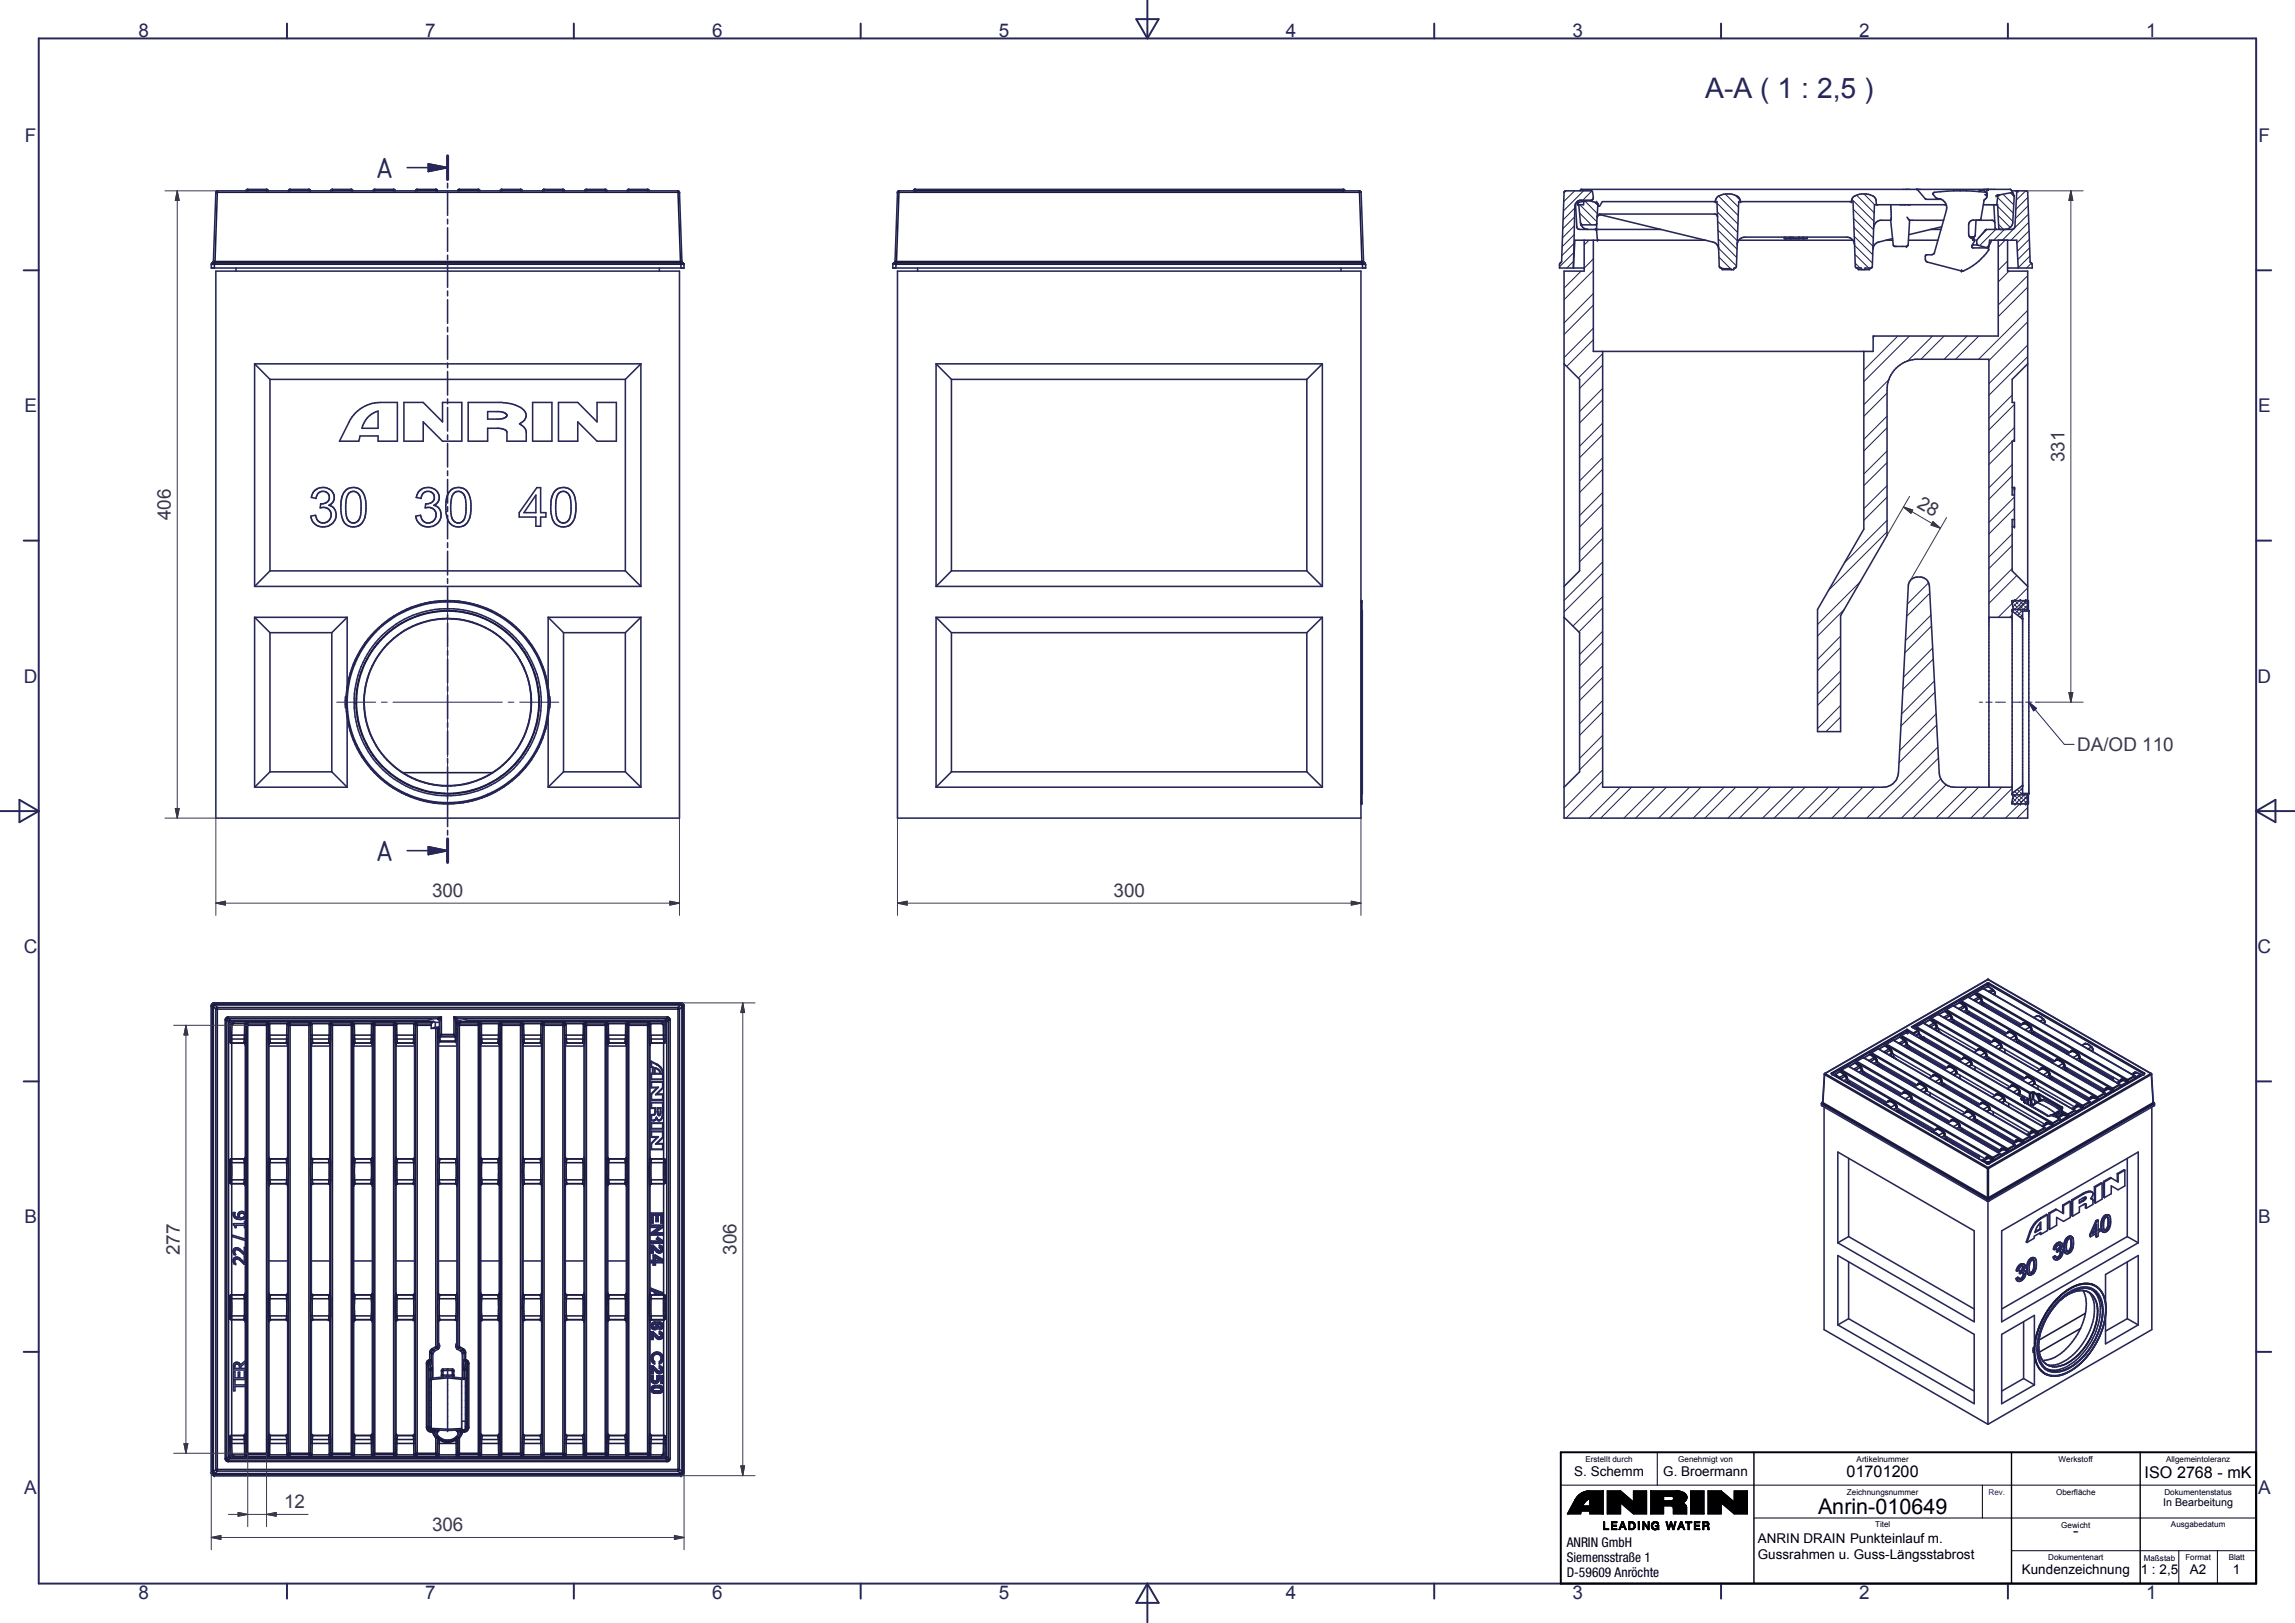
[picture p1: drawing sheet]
<svg xmlns="http://www.w3.org/2000/svg" width="594mm" height="420mm" viewBox="0 0 594 420" stroke-linecap="round" stroke-linejoin="round" font-family="sans-serif">
<defs><g id="words">
<g font-size="8.1" fill="#262659">
<text x="97.2" y="46.1">A</text>
<text x="97.2" y="222.8">A</text>
</g>
<text font-size="7.3" fill="#262659" x="441.4" y="25.5">A-A ( 1 : 2,5 )</text>
<text font-size="5.6" x="470.6" y="392">Anrin-010649</text>
<g font-size="4.9" fill="#262659">
<text x="35.8" y="9.6">8</text>
<text x="110.1" y="9.6">7</text>
<text x="184.3" y="9.6">6</text>
<text x="258.6" y="9.6">5</text>
<text x="332.8" y="9.6">4</text>
<text x="407" y="9.6">3</text>
<text x="481.3" y="9.6">2</text>
<text x="555.5" y="9.6">1</text>
<text x="6.4" y="36.7">F</text>
<text x="584.7" y="36.7">F</text>
<text x="6.3" y="106.8">E</text>
<text x="584.5" y="106.8">E</text>
<text x="6.1" y="176.7">D</text>
<text x="584.4" y="176.7">D</text>
<text x="6.1" y="246.7">C</text>
<text x="584.4" y="246.7">C</text>
<text x="6.3" y="316.7">B</text>
<text x="584.5" y="316.7">B</text>
<text x="6.3" y="386.7">A</text>
<text x="584.5" y="386.7">A</text>
<text x="35.8" y="413.9">8</text>
<text x="110.1" y="413.9">7</text>
<text x="184.3" y="413.9">6</text>
<text x="258.6" y="413.9">5</text>
<text x="332.8" y="413.9">4</text>
<text x="407" y="413.9">3</text>
<text x="481.3" y="413.9">2</text>
<text x="555.5" y="413.9">1</text>
</g>
<g font-size="4.9" fill="#3f3f3f">
<text x="534.4" y="119.7" transform="rotate(-90 534.4 119.7)">331</text>
<text x="496" y="131.2" transform="rotate(30 496 131.2)">28</text>
<text x="44.2" y="134.7" transform="rotate(-90 44.2 134.7)">406</text>
<text x="537.7" y="194.5">DA/OD 110</text>
<text x="111.8" y="232.1">300</text>
<text x="288.2" y="232.1">300</text>
<text x="46.6" y="324.9" transform="rotate(-90 46.6 324.9)">277</text>
<text x="190.6" y="324.9" transform="rotate(-90 190.6 324.9)">306</text>
<text x="73.5" y="390.4">12</text>
<text x="111.8" y="396.4">306</text>
</g>
<g font-size="4.2">
<text x="478" y="382.5">01701200</text>
<text x="555.2" y="382.5">ISO 2768 - mK</text>
<text x="536.7" y="397.7">-</text>
</g>
<g font-size="3.5">
<text x="407.5" y="382">S. Schemm</text>
<text x="430.6" y="382">G. Broermann</text>
<text x="405.5" y="400.5">ANRIN GmbH</text>
<text x="455" y="399.5">ANRIN DRAIN Punkteinlauf m.</text>
<text x="405.5" y="404.5">Siemensstraße 1</text>
<text x="455" y="403.6">Gussrahmen u. Guss-Längsstabrost</text>
<text x="523.4" y="407.5">Kundenzeichnung</text>
<text x="554.1" y="407.5">1 : 2,5</text>
<text x="566.9" y="407.5">A2</text>
<text x="578" y="407.5">1</text>
<text x="405.5" y="408.3">D-59609 Anröchte</text>
</g>
<text font-size="2.8" x="559.9" y="390">In Bearbeitung</text>
<g font-size="2.1">
<text x="410.4" y="378.5">Erstellt durch</text>
<text x="434.4" y="378.5">Genehmigt von</text>
<text x="480.6" y="378.5">Artikelnummer</text>
<text x="532.9" y="378.5">Werkstoff</text>
<text x="560.7" y="378.5">Allgemeintoleranz</text>
<text x="478.1" y="387">Zeichnungsnummer</text>
<text x="532.2" y="387">Oberfläche</text>
<text x="560.3" y="387">Dokumentenstatus</text>
<text x="485.4" y="395.4">Titel</text>
<text x="533.6" y="395.5">Gewicht</text>
<text x="562" y="395.4">Ausgabedatum</text>
<text x="530.2" y="403.9">Dokumentenart</text>
<text x="554.9" y="404">Maßstab</text>
<text x="565.7" y="403.9">Format</text>
<text x="576.9" y="403.9">Blatt</text>
</g>
<text font-size="2.1" fill="#262659" x="514.8" y="387">Rev.</text>
</g></defs>
<g fill="none" stroke="#1e1e47" stroke-width=".26">
<path d="M405.4 49.4l-.5 .6M407.5 58.5l-3.1 3.1M407.6 56.1l-3.1 3.1M407.6 49.4l-2.9 2.8M407.7 53.8l-3.1 3.1M408.9 55.2l3 3M408.9 53l4.5 4.4M409.1 57.7l.6 .5M409.9 49.4l-5.2 5.2M410.3 52.1l3.2 3.2M412.1 49.4l-2.4 2.4M412.4 51.4l-.4 .4"/>
<path d="M412.9 52.5l.8 .8M444.1 52.2h.1M444.5 52.6l5.4 5.4M444.6 54.9l5.2 5.3M444.6 57.3l5.1 5M444.7 59.6l5 4.9M444.9 50.8l5.1 5M446.6 50.2l3.4 3.4M449.2 50.6l1.2 1.2M479.4 51.6l5.7 5.7M479.8 54.2l5.2 5.3M479.8 56.5l5.2 5.1"/>
<path d="M479.9 58.8l5 5M480.6 50.5l4.6 4.6M482.5 50.2l2.8 2.8M514.4 59.4l-2.3 2.2M516.6 59.4l-4.2 4.2M517.1 53.4l3.9 3.9M517.1 51.1l4.1 4.1M517.2 55.8l3.2 3.1M517.3 58.1l1.3 1.3M518.5 50.3l2.8 2.7M518.9 59.4l-2.8 2.8M520.4 49.9l1 1"/>
<path d="M524.4 49.4l-2.5 2.4M524.9 51.1l-3.1 3.1M525 53.3l-3.3 3.3M525.1 55.4l-6.8 6.8M525.1 57.6l-4.5 4.6M525.2 59.8l-3.1 3.1M407.3 67.6l-1.7 1.8M407.4 65.4l-3.7 3.7M407.5 63l-3.2 3.2M407.5 60.7l-3.1 3.2M409.3 70.2l-4.4 4.4M411.3 62.2l-1.2 1.2"/>
<path d="M412.4 76l-7.5 7.6M412.4 67l-2.3 2.4M412.4 79l-7.5 7.6M412.4 70l-7.5 7.6M444.8 61.9l4.8 4.8M444.9 64.3l4.6 4.5M445 66.5l3 3.1M445 68.9l.5 .5M448.1 69.7l.1 .1M480 61.2l4.8 4.8M480.1 63.5l4.6 4.6M480.1 65.8l3.6 3.6"/>
<path d="M480.2 68.1l1.3 1.3M514.9 63.4l-.7 .7M519 62.2l-1.7 1.8M519.7 67.6l-2.4 2.4M520.1 70.2l-2.8 2.8M524.9 71.4l-7.6 7.6M524.9 74.3l-7.6 7.7M525.3 61.9l-3.1 3.1M525.4 64.1l-3.1 3.1M525.5 66.3l-3.1 3M525.9 68.1l-1.3 1.3M412.4 85l-7.5 7.6"/>
<path d="M412.4 88l-6.9 6.9M414.9 91.6l-6.3 6.3M414.9 94.5l-6 6M485.3 87l-.4 .4M489 98.2l-6.5 6.6M491.3 87l-8.8 8.8M494.3 87l-11.8 11.8M500.2 87l-6.5 6.5M503.3 87l-6.1 6M509.2 87l-5.9 6M512.2 87l-6 6M524.9 89.3l-10.1 10"/>
<path d="M524.9 80.3l-12.7 12.7M524.9 92.3l-10.1 10M524.9 83.3l-10.1 10M414.9 118.5l-6 6M414.9 109.5l-6 6M414.9 100.5l-6 6.1M414.9 112.5l-6 6M414.9 103.5l-6 6M488.5 116.8l-6 5.9M488.5 107.7l-6 6M488.5 119.8l-6 5.9M488.5 110.7l-6 6.1"/>
<path d="M488.5 101.8l-6 6M520.9 102.3l-6.1 6M520.9 114.3l-6.1 6M521.5 110.7l-6.7 6.6M521.5 113.7l-.6 .5M521.5 104.7l-6.7 6.6M414.9 136.4l-6 6.1M414.9 127.5l-6 6M414.9 139.4l-6 6.1M414.9 130.5l-6 5.9M414.9 121.5l-6 6M488.5 134.7l-11.1 11.1"/>
<path d="M488.5 125.7l-6 6M488.5 137.7l-15.2 15.1M488.5 128.7l-6 6M520.9 138.2l-6.1 6M520.9 120.3l-6.1 6M520.9 123.2l-6.1 6M521.5 128.7l-6.7 6.6M521.5 131.6l-6.7 6.6M414.9 154.4l-7.7 7.7M414.9 145.5l-10 9.9M414.9 157.4l-6.2 6.2M414.9 148.4l-10 10"/>
<path d="M477.5 157.7l-7 7M481.5 150.6l-11 11.1M499.2 150.9l-5.5 5.5M499.5 153.6l-5.9 6M499.8 159.3l-6.6 6.6M520.8 155.9l.2 .1M520.8 158.1l.2 .3M520.9 147.2l-6.1 6M520.9 159.2l-.6 .6M520.9 141.2l-6.1 6M521 157.2l.8 .8M521.3 156.3l.8 .9"/>
<path d="M521.5 155.5l.9 .8M521.7 155.4l-.8 .8M522 149l-7.2 7.2M522.1 158.3l.8 .8M522.4 157.5l.8 .8M522.7 155.5h.1M522.7 155.5l-1.7 1.6M522.7 156.6l.8 .9M522.9 155.7l.9 .9M523.2 159.4l.4 .4M523.5 158.6l.1 .1M523.6 159l-.7 .8"/>
<path d="M523.8 157.7l.4 .5M524.1 155.7l-.3-.2-2.8 2.8M524.1 156.9l.8 .8M524.4 156l.6 .6M524.9 152.2l-7.6 7.6M524.9 155.2l-2.7 2.6M525 157.7l-.5 .5M525 156.5l-2.7 2.8M525.1 155.6l-.2-.1-3.3 3.3M414.9 172.4l-6 6M414.9 175.4l-6 6M414.9 163.4l-6 6"/>
<path d="M414.9 166.4l-6 6M476.5 173.7l-6 5.9M476.5 164.7l-6 6M476.5 176.7l-6 5.9M476.5 167.6l-6 6.1M499.9 162.1l-6.9 6.9M500.2 167.8l-7.5 7.5M500.4 170.6l-7.8 7.9M500.7 176.3l-8.5 8.5M500.9 179.2l-8.8 8.8M414.9 193.3l-6 6M414.9 199.3l-10 10"/>
<path d="M414.9 190.3l-6 6M414.9 181.4l-6 6M414.9 184.4l-6 6M476.5 182.6l-6 6M476.5 185.6l-3.8 3.8M501.1 184.9l-9.4 9.4M501.3 187.7l-9.7 9.7M501.6 193.4l-18.4 18.4M501.8 196.3l-15.6 15.5M414.9 202.3l-9.5 9.5M419.3 203.8l-8 8M422.4 203.8l-8 8"/>
<path d="M428.4 203.8l-8 8M431.4 203.8l-8 8M437.3 203.8l-8 8M440.3 203.8l-8 8M446.3 203.8l-8 8M449.3 203.8l-8 8M455.3 203.8l-8 8M458.3 203.8l-8 8M464.3 203.8l-8 8M467.3 203.8l-8 8M473.3 203.8l-8 8M476.2 203.8l-8 8"/>
<path d="M482.2 203.8l-8 8M485.2 203.8l-8 8M502.4 201.6l-10.2 10.2M503.8 203.2l-8.6 8.6M509.2 203.8l-8 8M512.2 203.8l-8 8M518.2 203.8l-8 8M520.9 204.1l-7.7 7.7M520.9 205.4h.1M521.3 205.7l.8 .8M521.5 204.9l.9 .8M521.7 204.8l-.9 .8"/>
<path d="M522.1 207.7l.5 .4M522.2 204.4l.5 .5M522.4 206.8l.8 .9M522.7 206l.8 .8M522.8 208.2l2.1-2.2-5.8 5.8M522.8 203.9l.1 .1M522.9 205.1l.9 .9M523.2 204.3l.4 .4M523.5 207.9l.2 .2M523.5 203.5h.1M523.6 205.1l-2.8 2.8M523.6 204l-2.6 2.5 .8 .9"/>
<path d="M523.8 207.1l.8 .8M524.1 206.3l.8 .8M524.4 205.4l.5 .6M524.4 205.4l-2.9 2.9-.7-.8M524.9 209l-2.8 2.8M525 207.1l-1 1"/>
</g>
<g fill="none" stroke="#262659" stroke-width=".41">
<path d="M54.9 68.1l-.2 .3M55.9 70.2h120v141.6h-120zM61.1 69.4v.8M170.7 69.4v.8M65.9 94.2v57.6M65.9 94.2l4 4M65.9 94.2h100M69.9 98.2v49.6M69.9 98.2h92M161.9 98.2v49.6M165.9 94.2v57.6M165.9 94.2l-4 4"/>
<path d="M92 106.9a9.3 9.3 0 0 1 6.5-2.7h4.4v10h-5v-1.3h-4.7l-.3 1.3h-5l2.8-5.6zM95.4 107.8l.9-.7 1.6-.7v4.5h-4.2l.7-1.8zM104.6 104.2h5l4.9 5v-5h5v10h-5l-4.9-5v5h-5zM121.2 104.2h8.6a8.2 8.2 0 0 1 6.1 2.4 2.29 2.29 0 0 1-1.4 3.1 2.84 2.84 0 0 1 1.7 2.2v2.3h-5v-2.3l-.4-.6-1.7-.4h-2.9v3.3h-5zM126.2 106.6h3a1.61 1.61 0 0 1 2 1l-.4 .5-1.1 .4h-3.5zM137.9 104.2h5v10h-5zM144.6 104.2h5l5 5v-5h4.9v10h-4.9l-5-5v5h-5zM81.5 126.9a2.95 2.95 0 0 1 3.3-.5 2.95 2.95 0 0 1 1.7 2.9l-.7 1.1-.7 .4a2.74 2.74 0 0 1 1.9 2.3 2.74 2.74 0 0 1-1.3 2.7 3.3 3.3 0 0 1-5.2-2.2l1.2-.2 .3 1.1a2.03 2.03 0 0 0 3.2 .2 2.03 2.03 0 0 0-.4-3.1l-.7-.2-1.2 .1 .1-1.1a1.76 1.76 0 0 0 1.8-.5 1.76 1.76 0 0 0 .3-1.9 1.78 1.78 0 0 0-2-.7 1.78 1.78 0 0 0-1.3 1.7l-1.2-.2 .5-1.3zM89.5 126.9a3.1 3.1 0 0 1 5 1.9l.2 3.3a4 4 0 0 1-2.8 4.3 3.2 3.2 0 0 1-3.6-3.4 7.4 7.4 0 0 1 1.2-6.1zM90.2 127.8a1.76 1.76 0 0 1 1.9-.5 1.76 1.76 0 0 1 1.2 1.5l.2 1.3a10 10 0 0 1-.5 4.3 1.75 1.75 0 0 1-1.9 .9 1.75 1.75 0 0 1-1.4-1.5 8.9 8.9 0 0 1 .5-6zM108.7 126.9a3.1 3.1 0 0 1 4.7 .9 2.18 2.18 0 0 1-1.1 3 2.71 2.71 0 0 1 .9 4.8 3.3 3.3 0 0 1-5.6-2l1.3-.2 .3 1.1a2.03 2.03 0 0 0 3.2 .2 2.03 2.03 0 0 0-.4-3.1l-.7-.2-1.2 .1 .1-1.1a1.71 1.71 0 0 0 1.9-.6 1.71 1.71 0 0 0-.1-2.1 1.78 1.78 0 0 0-1.9-.4 1.78 1.78 0 0 0-1.1 1.7l-1.3-.2 .5-1.3zM116.7 126.9a3.1 3.1 0 0 1 5 1.9l.2 3.3a4.7 4.7 0 0 1-1.9 4 3.1 3.1 0 0 1-4.4-2.6 7.9 7.9 0 0 1 1-6.5z"/>
<path d="M117.4 127.8a1.76 1.76 0 0 1 1.9-.5 1.76 1.76 0 0 1 1.1 1.5 11.2 11.2 0 0 1-.1 5.4 1.75 1.75 0 0 1-1.9 1.2 1.75 1.75 0 0 1-1.5-1.6 8.9 8.9 0 0 1 .5-6zM138.7 128.2v4.5h-3.1zM139 126.2h.9v6.5h1.4v1.2h-1.4v2.3h-1.2v-2.3h-4.3v-1.2zM143.7 127a2.77 2.77 0 0 1 2.6-.8 3.1 3.1 0 0 1 2.7 3.3l.1 2.6a4.4 4.4 0 0 1-2.1 4.1 3 3 0 0 1-4.2-2.7l-.2-1.6 .1-2.3 .2-1.2zM144.6 127.8a1.61 1.61 0 0 1 2.1-.3 3.4 3.4 0 0 1 1.1 3.2v1.5a3 3 0 0 1-1.4 3.1 1.83 1.83 0 0 1-2.3-1.5 8.6 8.6 0 0 1 .5-6zM65.9 159.8h24M65.9 159.8v44M65.9 159.8l4 4M65.9 151.8h100M69.9 147.8h92M69.9 147.8l-4 4M89.9 159.8l-4 4"/>
<path d="M89.9 159.8v17.9M141.9 159.8v17.9M141.9 159.8l4 4M141.9 159.8h24M161.9 147.8l4 4M165.9 159.8v44M165.9 159.8l-4 4M69.9 163.8v36M69.9 163.8h16M85.9 163.8v36M145.9 163.8v36M145.9 163.8h16"/>
<path d="M161.9 163.8v36M69.9 199.8h16M69.9 199.8l-4 4M85.9 199.8l4 4M89.4 180.3v3M89.9 185.9v17.9M141.9 185.9v17.9M142.4 180.3v3M145.9 199.8h16M145.9 199.8l-4 4M161.9 199.8l4 4M65.9 203.8h24"/>
<path d="M141.9 203.8h24"/>
<circle cx="115.9" cy="181.8" r="26"/>
<circle cx="115.9" cy="181.8" r="24.2"/>
<circle cx="115.9" cy="181.8" r="26.3"/>
<circle cx="115.9" cy="181.8" r="21.6"/>
<circle cx="115.9" cy="181.8" r="23.6"/>
</g>
<g fill="none" stroke="#1a1a3e" stroke-width=".41">
<path d="M55.4 68.1h121l.2 .3h-121.4M55.4 68.1l-.2 .3M55.4 68.1l-.6 .1 .4 .2M55.5 68.1v.3M176.3 68.1v.3M104.3 200h23.2"/>
<circle cx="115.9" cy="181.8" r="23.7"/>
<circle cx="115.9" cy="181.8" r="26.2"/>
<circle cx="115.9" cy="181.8" r="21.7"/>
</g>
<circle cx="54.7" cy="68.4" r=".2" fill="#1a1a3e"/>
<path d="M54.8 68.4h-.1" fill="none" stroke="#1a1a3e" stroke-width=".41"/>
<path d="M54.9 68.1h.1" fill="none" stroke="#262659" stroke-width=".41"/>
<circle cx="54.9" cy="68.1" r=".2" fill="#262659"/>
<path d="M176.8 68.1l.2 .3" fill="none" stroke="#262659" stroke-width=".41"/>
<path d="M176.8 68.1l.2 .3" fill="none" stroke="#1a1a3e" stroke-width=".41"/>
<circle cx="177" cy="68.4" r=".2" fill="#1a1a3e"/>
<circle cx="176.8" cy="68.1" r=".2" fill="#262659"/>
<path d="M55.4 68v-.4l-.3 .4h121.2M176.4 68.1h.4M176.6 68.4h.3" fill="none" stroke="#1a1a3e" stroke-width=".41"/>
<path d="M55.2 67.7l-.2 .3" fill="none" stroke="#262659" stroke-width=".41"/>
<circle cx="55.2" cy="67.7" r=".2" fill="#1a1a3e"/>
<path d="M55.5 67.7h120.7M55.7 67.7v.3M176.1 67.7v.3M176.2 67.7h.3l.2 .3h-.4z" fill="none" stroke="#1a1a3e" stroke-width=".41"/>
<path d="M176.5 67.7l.2 .3" fill="none" stroke="#262659" stroke-width=".41"/>
<circle cx="176.5" cy="67.7" r=".2" fill="#1a1a3e"/>
<path d="M175.5 49.4h-119.2l-.4 .4M175.9 49.8l.6 17.9M55.1 68l-.2 .1M177 68.4l.1 1h-.8" fill="none" stroke="#262659" stroke-width=".41"/>
<path d="M55.4 68v.1M176.3 68.4v1M176.3 68l.1 .1" fill="none" stroke="#1a1a3e" stroke-width=".41"/>
<circle cx="55.9" cy="49.8" r=".2" fill="#1a1a3e"/>
<path d="M55.9 49.8h.4M56.3 49.4v.4M56.3 49.8l-.6 17.9M175.5 49.4v.4h.4" fill="none" stroke="#1a1a3e" stroke-width=".41"/>
<path d="M55.9 49.8l-.7 17.9" fill="none" stroke="#262659" stroke-width=".41"/>
<circle cx="175.9" cy="49.8" r=".2" fill="#1a1a3e"/>
<g fill="none" stroke="#262659" stroke-width=".41">
<path d="M63.7 49.4h.1M69.4 49.4h.1M74.7 49.4h.1M80.3 49.4h.1M85.6 49.4h.1M91.3 49.4h.1M96.6 49.4h.1M102.3 49.4h.1M107.6 49.4h.1M108 49h5l.2 .4M113.2 49.4h.1M118.5 49.4h.1"/>
<path d="M123.8 49h-5l-.3 .4M124.2 49.4h.1M129.5 49.4h.1M135.2 49.4h.1M140.5 49.4h.1M146.1 49.4h.1M151.4 49.4h.1M157.1 49.4h.1M162.3 49.4h.1M168 49.4h.1M175.5 49.4l.4 .4M54.7 68.4v1h121.6"/>
<path d="M176.7 68l.1 .1"/>
</g>
<path d="M56.3 49.8h119.2l.6 17.9M63.7 49.4l.4-.2v.2M74.7 49.4l.4-.2v.2M85.6 49.4l.5-.2-.1 .2M91.3 49.4l-.4-.2v.2M96.6 49.4l.4-.2v.2M107.6 49.4l.4-.2-.1 .2M129.5 49.4l.4-.2v.2M140.5 49.4l.3-.2v.2M151.4 49.4l.4-.2v.2M162.3 49.4l.5-.2-.1 .2M55.5 68.4v1" fill="none" stroke="#1a1a3e" stroke-width=".41"/>
<circle cx="64.1" cy="49" r=".2" fill="#1a1a3e"/>
<path d="M64.1 49v.2h4.9v-.2" fill="none" stroke="#1a1a3e" stroke-width=".41"/>
<circle cx="69" cy="49" r=".2" fill="#1a1a3e"/>
<path d="M63.7 49.4l.3-.4h5.1l.3 .4" fill="none" stroke="#262659" stroke-width=".41"/>
<path d="M69.4 49.4l-.4-.2v.2" fill="none" stroke="#1a1a3e" stroke-width=".41"/>
<circle cx="75.1" cy="49" r=".2" fill="#1a1a3e"/>
<path d="M75.1 49v.2h4.9v-.2" fill="none" stroke="#1a1a3e" stroke-width=".41"/>
<circle cx="80" cy="49" r=".2" fill="#1a1a3e"/>
<path d="M74.7 49.4l.2-.4h5.2l.2 .4" fill="none" stroke="#262659" stroke-width=".41"/>
<path d="M80.3 49.4l-.3-.2v.2" fill="none" stroke="#1a1a3e" stroke-width=".41"/>
<circle cx="86.1" cy="49" r=".2" fill="#1a1a3e"/>
<path d="M86.1 49v.2h4.8v-.2" fill="none" stroke="#1a1a3e" stroke-width=".41"/>
<circle cx="90.9" cy="49" r=".2" fill="#1a1a3e"/>
<path d="M85.6 49.4l.3-.4h5.2l.2 .4" fill="none" stroke="#262659" stroke-width=".41"/>
<circle cx="97" cy="49" r=".2" fill="#1a1a3e"/>
<path d="M97 49v.2h4.9v-.2" fill="none" stroke="#1a1a3e" stroke-width=".41"/>
<circle cx="101.9" cy="49" r=".2" fill="#1a1a3e"/>
<path d="M96.6 49.4l.3-.4h5.1l.3 .4" fill="none" stroke="#262659" stroke-width=".41"/>
<path d="M102.3 49.4l-.4-.2v.2" fill="none" stroke="#1a1a3e" stroke-width=".41"/>
<circle cx="108" cy="49" r=".2" fill="#1a1a3e"/>
<path d="M108 49v.2h4.8v-.2" fill="none" stroke="#1a1a3e" stroke-width=".41"/>
<circle cx="112.8" cy="49" r=".2" fill="#1a1a3e"/>
<path d="M108 49l-.4 .4" fill="none" stroke="#262659" stroke-width=".41"/>
<path d="M113.2 49.4l-.4-.2 .1 .2M118.5 49.4l.4-.2v.2" fill="none" stroke="#1a1a3e" stroke-width=".41"/>
<circle cx="118.9" cy="49" r=".2" fill="#1a1a3e"/>
<path d="M118.9 49v.2h4.9v-.2" fill="none" stroke="#1a1a3e" stroke-width=".41"/>
<circle cx="123.8" cy="49" r=".2" fill="#1a1a3e"/>
<path d="M124.2 49.4l-.4-.2v.2" fill="none" stroke="#1a1a3e" stroke-width=".41"/>
<path d="M123.8 49l.4 .4" fill="none" stroke="#262659" stroke-width=".41"/>
<circle cx="129.9" cy="49" r=".2" fill="#1a1a3e"/>
<path d="M129.9 49v.2h4.8v-.2" fill="none" stroke="#1a1a3e" stroke-width=".41"/>
<circle cx="134.7" cy="49" r=".2" fill="#1a1a3e"/>
<path d="M129.5 49.4l.2-.4h5.2l.3 .4" fill="none" stroke="#262659" stroke-width=".41"/>
<path d="M135.2 49.4l-.5-.2 .1 .2" fill="none" stroke="#1a1a3e" stroke-width=".41"/>
<circle cx="140.8" cy="49" r=".2" fill="#1a1a3e"/>
<path d="M140.8 49v.2h4.9v-.2" fill="none" stroke="#1a1a3e" stroke-width=".41"/>
<circle cx="145.7" cy="49" r=".2" fill="#1a1a3e"/>
<path d="M140.5 49.4l.2-.4h5.1l.3 .4" fill="none" stroke="#262659" stroke-width=".41"/>
<path d="M146.1 49.4l-.4-.2v.2" fill="none" stroke="#1a1a3e" stroke-width=".41"/>
<circle cx="151.8" cy="49" r=".2" fill="#1a1a3e"/>
<path d="M151.8 49v.2h4.9v-.2" fill="none" stroke="#1a1a3e" stroke-width=".41"/>
<circle cx="156.7" cy="49" r=".2" fill="#1a1a3e"/>
<path d="M151.4 49.4l.3-.4h5.1l.3 .4" fill="none" stroke="#262659" stroke-width=".41"/>
<path d="M157.1 49.4l-.4-.2v.2" fill="none" stroke="#1a1a3e" stroke-width=".41"/>
<circle cx="162.8" cy="49" r=".2" fill="#1a1a3e"/>
<path d="M162.8 49v.2h4.8v-.2" fill="none" stroke="#1a1a3e" stroke-width=".41"/>
<circle cx="167.6" cy="49" r=".2" fill="#1a1a3e"/>
<g fill="none" stroke="#262659" stroke-width=".41">
<path d="M162.3 49.4l.3-.4h5.2l.2 .4M232.3 70.2h120v141.6h-120zM237.5 69.4v.8M347.1 69.4v.8M242.3 94.2v57.6M242.3 94.2l4 4M242.3 94.2h100M246.3 98.2v49.6M246.3 98.2h92M338.3 98.2v49.6M342.3 94.2l-4 4M342.3 94.2v57.6"/>
<path d="M242.3 151.8h100M242.3 159.8v44M242.3 159.8l4 4M242.3 159.8h100M246.3 147.8h92M246.3 147.8l-4 4M338.3 147.8l4 4M342.3 159.8v44M342.3 159.8l-4 4M246.3 163.8v36M246.3 163.8h92M338.3 163.8v36"/>
<path d="M246.3 199.8l-4 4M246.3 199.8h92M338.3 199.8l4 4M242.3 203.8h100"/>
</g>
<path d="M168 49.4l-.4-.2v.2M352.6 158.1v47.4" fill="none" stroke="#1a1a3e" stroke-width=".41"/>
<circle cx="352.5" cy="208" r=".2" fill="#262659"/>
<path d="M352.5 155.6v52.4" fill="none" stroke="#262659" stroke-width=".41"/>
<circle cx="352.5" cy="155.6" r=".2" fill="#262659"/>
<path d="M352.4 155.5v52.6" fill="none" stroke="#1a1a3e" stroke-width=".41"/>
<circle cx="352.4" cy="155.5" r=".2" fill="#1a1a3e"/>
<path d="M353.3 68.1l.2 .3M352.3 155.5l.2 .1M352.5 157.9v47.8M352.5 208l-.2 .1" fill="none" stroke="#262659" stroke-width=".41"/>
<path d="M353.2 68.1l.3 .3" fill="none" stroke="#1a1a3e" stroke-width=".41"/>
<circle cx="353.5" cy="68.4" r=".2" fill="#1a1a3e"/>
<circle cx="353.3" cy="68.1" r=".2" fill="#262659"/>
<path d="M231.4 68.1l-.3 .3M353.2 68.1h.1" fill="none" stroke="#262659" stroke-width=".41"/>
<path d="M231.1 68.4h.1M231.2 68.4h.4M231.2 68.4h.1M231.6 68.4h121.4M231.8 68.1h-.4l-.2 .3M231.8 68.1h121M231.8 68.1l-.2 .3M231.9 68.1v.3M352.7 68.1v.3M352.8 68.1l.2 .3M352.8 68.1h.4M353 68.4h.4" fill="none" stroke="#1a1a3e" stroke-width=".41"/>
<circle cx="231.3" cy="68.1" r=".2" fill="#262659"/>
<path d="M352.5 67.7v.3M352.6 67.7h-120.5v.3M352.6 67.7h.3M352.6 67.7l.1 .3M352.9 67.7l.2 .3h-121.6l.2-.4 .3 .1-.1 .3M352.9 67.7h.1" fill="none" stroke="#1a1a3e" stroke-width=".41"/>
<path d="M231.7 67.7l-.2 .3M353 67.7l.1 .3" fill="none" stroke="#262659" stroke-width=".41"/>
<circle cx="231.7" cy="67.7" r=".2" fill="#1a1a3e"/>
<path d="M232.7 49.8l-.7 17.9M231.9 68l-.1 .1M352.7 68l.1 .1" fill="none" stroke="#1a1a3e" stroke-width=".41"/>
<path d="M232.3 49.8l-.6 17.9M231.1 68.4v1M231.5 68l-.1 .1M353.1 68l.1 .1" fill="none" stroke="#262659" stroke-width=".41"/>
<circle cx="232.3" cy="49.8" r=".2" fill="#1a1a3e"/>
<path d="M232.3 49.8h120M232.7 49.4v.4M351.9 49.4l.6 18.3M231.9 68.4v1M352.7 68.4v1" fill="none" stroke="#1a1a3e" stroke-width=".41"/>
<path d="M232.3 49.8l.4-.4h119.2l.4 .4 .7 17.9M353.5 68.4v1h-122.4" fill="none" stroke="#262659" stroke-width=".41"/>
<circle cx="236.6" cy="49.2" r=".2" fill="#262659"/>
<path d="M236.9 49l-.3 .2" fill="none" stroke="#262659" stroke-width=".41"/>
<circle cx="236.9" cy="49" r=".2" fill="#1a1a3e"/>
<circle cx="236.9" cy="49" r=".2" fill="#262659"/>
<path d="M236.6 49.2l.3 .2M236.9 49.4h.1M348 49.2l-.3 .2M348 49.2h.1" fill="none" stroke="#1a1a3e" stroke-width=".41"/>
<path d="M236.6 49.2l-.2 .2M347.7 49l.4 .4" fill="none" stroke="#262659" stroke-width=".41"/>
<circle cx="347.7" cy="49" r=".2" fill="#1a1a3e"/>
<path d="M236.9 49v.4M347.7 49v.4" fill="none" stroke="#1a1a3e" stroke-width=".41"/>
<circle cx="236.9" cy="49" r=".2" fill="#1a1a3e"/>
<g fill="none" stroke="#262659" stroke-width=".41">
<path d="M347.7 49h-110.9l-.2 .2M69.6 270.8h4.9M80.6 270.8h4.8M91.6 270.8h4.8M102.5 270.8h4.8M113.5 270.8h4.8M124.5 270.8h4.7M135.4 270.8h4.8M146.3 270.8h4.9M157.3 270.8h4.8M69.6 326.4h4.9M80.6 326.4h4.8"/>
<path d="M91.6 326.4h4.8M102.5 326.4h4.8M113.5 326.4h4.8M124.5 326.4h4.7M135.4 326.4h4.8M146.3 326.4h4.9M157.3 326.4h4.8M114.3 354.8v1.7M117.5 354.8v1.7"/>
</g>
<path d="M236.9 49.4h110.8M117.1 356v.5" fill="none" stroke="#1a1a3e" stroke-width=".41"/>
<circle cx="114.3" cy="354.8" r=".2" fill="#1a1a3e"/>
<path d="M114.7 354.4v.4h-.4M117.1 354.4v.4h.4" fill="none" stroke="#1a1a3e" stroke-width=".41"/>
<path d="M114.7 354.4l-.3 .1-.1 .3" fill="none" stroke="#262659" stroke-width=".41"/>
<circle cx="117.5" cy="354.8" r=".2" fill="#1a1a3e"/>
<path d="M117.1 354.4l.3 .1 .1 .3" fill="none" stroke="#262659" stroke-width=".41"/>
<circle cx="117.5" cy="356" r=".2" fill="#1a1a3e"/>
<path d="M115.9 354.8h1.2v1.2h.4" fill="none" stroke="#1a1a3e" stroke-width=".41"/>
<path d="M115.9 354.4h1.2" fill="none" stroke="#262659" stroke-width=".41"/>
<circle cx="115.9" cy="354.4" r=".2" fill="#262659"/>
<path d="M114.7 354.4h1.2v.4" fill="none" stroke="#262659" stroke-width=".41"/>
<path d="M115.9 354.8h-1.2" fill="none" stroke="#1a1a3e" stroke-width=".41"/>
<circle cx="114.3" cy="356" r=".2" fill="#1a1a3e"/>
<path d="M114.3 356h2.8M114.7 354.8v1.7M119.5 357.1h1" fill="none" stroke="#1a1a3e" stroke-width=".41"/>
<path d="M115.9 356v.4M120.5 356.7v13.4M120.5 367.9h-1v2.3" fill="none" stroke="#262659" stroke-width=".41"/>
<circle cx="120.5" cy="356.7" r=".2" fill="#262659"/>
<path d="M111.3 357.2v12.5M115.9 356.7v13.3M119.5 356.7h1M119.5 357.1v10.8M120.1 370.2l-4.2 .1" fill="none" stroke="#262659" stroke-width=".41"/>
<path d="M111.6 357.1v12.7M115.9 356.7l3.6 .4M119.5 369.8l-3.6 .2" fill="none" stroke="#1a1a3e" stroke-width=".41"/>
<g fill="#262659">
<circle cx="111.3" cy="357.2" r=".2"/>
<circle cx="111.3" cy="369.7" r=".2"/>
</g>
<path d="M115.9 356.7l-4.3 .4M111.6 369.8l4.3 .2" fill="none" stroke="#1a1a3e" stroke-width=".41"/>
<path d="M119.5 356.7v.4M111.8 370.1l4.1 .2" fill="none" stroke="#262659" stroke-width=".41"/>
<g fill="#262659">
<circle cx="119.5" cy="356.7" r=".2"/>
<circle cx="119.5" cy="370.2" r=".2"/>
</g>
<path d="M111.6 370.1h.2" fill="none" stroke="#262659" stroke-width=".41"/>
<circle cx="115.9" cy="370.3" r=".2" fill="#262659"/>
<path d="M115.9 356.4v.3M115.9 370v.3" fill="none" stroke="#262659" stroke-width=".41"/>
<circle cx="115.9" cy="356.4" r=".2" fill="#262659"/>
<path d="M115.9 354.8v1.2M119.5 356.7l-3.6-.3-4.3 .4" fill="none" stroke="#262659" stroke-width=".41"/>
<circle cx="111.6" cy="370.1" r=".2" fill="#262659"/>
<path d="M111.3 369.7l.3 .4" fill="none" stroke="#262659" stroke-width=".41"/>
<path d="M111.6 357.1l-.3 .1" fill="none" stroke="#1a1a3e" stroke-width=".41"/>
<g fill="#1a1a3e">
<circle cx="111.3" cy="357.2" r=".2"/>
<circle cx="111.3" cy="369.7" r=".2"/>
</g>
<path d="M111.6 356.8v.3M111.3 369.7l.3 .1" fill="none" stroke="#1a1a3e" stroke-width=".41"/>
<g fill="#1a1a3e">
<circle cx="111.6" cy="356.8" r=".2"/>
<circle cx="111.6" cy="370.1" r=".2"/>
</g>
<path d="M111.6 369.8v.3" fill="none" stroke="#1a1a3e" stroke-width=".41"/>
<path d="M63.5 316.2h-.2v.6h-2.9v.3l.3 .2 .2 .5h.2v-.6h2.2v.6h.2M63.5 325.3h-.3v1.6l-.1-.2a2.74 2.74 0 0 0-1.9-1.3 1.07 1.07 0 0 0-.8 .7 1.07 1.07 0 0 0 .2 1.1h.4l-.3-.6 .1-.5a.88 .88 0 0 1 1.4 .2l1 1h.3M60.9 353.3a.64 .64 0 0 1 .8-.1 .64 .64 0 0 1 .3 .7v.3h-1.2zM63.5 358.5h-2.7v-1h-.4v2.5h.4v-1.1h2.7M63.5 352.8l-1.1 .9v.5h1.1M63.5 352.3l-1.3 1a.93 .93 0 0 0-.9-.6 .93 .93 0 0 0-.9 .7v1.3h3.1M111.6 356.8l-.3 .4" fill="none" stroke="#262659" stroke-width=".41"/>
<circle cx="61" cy="327.2" r=".2" fill="#262659"/>
<g fill="none" stroke="#262659" stroke-width=".41">
<path d="M110.9 264.1l-.1 .3M120.8 264.1l.1 .3M168.5 274.7a4.5 4.5 0 0 1 3.1 2.6l.1 2.2M168.5 274.7v1.6M168.5 277.9v1.6M168.5 277.9h.4M168.5 277.9l.1 .1M168.5 276.3l.4 .1M168.5 274.7l.1 .3M168.5 279.5h3.2M168.6 275l1.7 .8 .8 .8a3.3 3.3 0 0 1 .4 2.8M168.6 275v1.2"/>
<path d="M168.6 278v1.4M168.6 276.2l.4 .1M168.6 278h.4M168.6 279.4h2.9M168.6 279.4l-.1 .1M168.6 276.2l-.1 .1M168.9 277.9l.1 .1M168.9 276.4v1.5M169 276.3v1.7M169 276.3l-.1 .1M169.4 276.4v1.6M169.4 278h1.7"/>
<path d="M169.4 276.4l1.2 .5 .5 1.1M169.4 276.4l.1 .2M169.5 276.6v1.3M169.5 277.9l-.1 .1M169.5 277.9h1.5M169.5 276.6l.9 .4 .6 .9M171 277.9l.1 .1M171.5 279.4l.2 .1M168.5 292.8h3.2M168.5 292.8l.1 .2M168.5 280v1.6M168.5 283.2v1.6"/>
<path d="M168.5 285.4v1.5M168.5 288.5v1.7M168.5 290.7v1.6M168.5 292.8v1.6M168.5 296v1.6M168.5 294.4h1.6M168.5 296l.1 .1M168.5 297.6h3.2M168.5 290.7l.1 .1M168.5 290.7h3.2M168.5 292.3h3.2M168.5 280h3.2"/>
<path d="M168.5 280l.1 .2M168.5 281.6h1.6M168.5 283.2l.1 .1M168.5 284.8h3.2M168.5 285.4l.1 .1M168.5 285.4h3.2M168.5 286.9h1M168.5 288.5l.1 .2M168.6 293h2.9M168.6 280.2v1.3M168.6 283.3v1.3M168.6 285.5v1.3"/>
<path d="M168.6 288.7v1.3M168.6 290.8v1.3M168.6 293v1.3M168.6 296.1v1.4M168.6 294.3h1.8M168.6 297.5h2.9M168.6 294.3l-.1 .1M168.6 297.5l-.1 .1M168.6 292.1l-.1 .2M168.6 290.8h2.9M168.6 292.1h2.9M168.6 280.2h2.9"/>
<path d="M168.6 284.6l-.1 .2M168.6 281.5l-.1 .1M168.6 281.5h1.8M168.6 284.6h2.9M168.6 286.8l-.1 .1M168.6 285.5h2.9M168.6 286.8h1.1M168.6 290l-.1 .2M169.5 286.9l-.1 1.6h-.9M169.7 296.2h1.8M169.7 286.8l-.2 1.7-.2 .2h-.7M169.7 283.4h1.8"/>
<path d="M169.7 286.8l-.2 .1M169.9 289.2v.4M169.9 289.6l-.4 .5-1 .1M169.9 289.2l-.4 .7-.9 .1M170.1 294.4l-1.6 1.6M170.1 296l-.4 .2M170.1 296h1.6M170.1 283.2l-.4 .2M170.1 283.2h1.6M170.1 281.6l-1.6 1.6M170.2 286.8v1.5l.3 .5 .3-.1M170.2 286.8h.9"/>
<path d="M170.2 286.8l.1 .1M170.3 286.9h.6M170.3 286.9v1.1l.3 .7 .3-.7v-1.1M170.4 294.3l-1.8 1.8M170.4 294.3l-.3 .1M170.4 281.5l-.3 .1M170.4 281.5l-1.8 1.8M170.8 288.7h.1M171.1 286.8v1.3l-.3 .6M171.1 286.8l-.2 .1M171.5 280.2v1.4M171.5 283.4v1.2"/>
<path d="M171.5 285.5l-.1 3.6a.95 .95 0 0 1-1 .9l-.5-.8M171.5 290.8v1.3M171.5 293v1.4M171.5 296.2v1.3M171.5 294.4l-1.8 1.8M171.5 294.4h.2M171.5 297.5l.2 .1M171.5 292.1l.2 .2M171.5 281.6h.2M171.5 281.6l-1.8 1.8M171.5 284.6l.2 .2M171.7 292.8l-.2 .2"/>
<path d="M171.7 280v1.6M171.7 283.2v1.6M171.7 285.4v2.5a1.88 1.88 0 0 1-1.1 2.3l-.7-.6M171.7 290.7v1.6M171.7 292.8v1.6M171.7 296v1.6M171.7 294.4l-1.6 1.6M171.7 296l-.2 .2M171.7 290.7l-.2 .1M171.7 280l-.2 .2M171.7 281.6l-1.6 1.6M171.7 283.2l-.2 .2"/>
<path d="M171.7 285.4l-.2 .1M60.8 313.9h.1M60.8 313.9h-.4a1.52 1.52 0 0 0 2 1.8l.8-.2 .3-.2M60.8 313.9a.92 .92 0 0 0 1 1.4 1.05 1.05 0 0 1 .2-1.6 1.05 1.05 0 0 1 1.5 .3M62.1 314.2h1.1a.64 .64 0 0 1 0 .7 .64 .64 0 0 1-.6 .4l-.6-.2v-.7zM168.5 314h3.2M168.5 314v2.6M168.5 317.2v.6M168.5 319.2v.5M168.5 317.2h3.2M168.5 317.2l.1 .1M168.5 317.8h2.1"/>
<path d="M168.5 319.2l.1 .1M168.5 319.7h3.2M168.5 314l.1 .2M168.5 316.6h.6M168.6 314.2v2.3M168.6 317.3v.3M168.6 319.3v.3M168.6 317.3h2.9M168.6 317.6l-.1 .2M168.6 317.6h2.4M168.6 319.6l-.1 .1M168.6 319.6h2.9"/>
<path d="M168.6 316.5h.3M168.6 314.2h2.9M168.6 316.5l-.1 .1M168.9 314.5v2M168.9 314.5h1M168.9 314.5l.2 .1M168.9 316.5l.2 .1M169.1 314.6v2M169.1 314.6h.7M169.2 319.3h2.3M169.6 319.2l-.4 .1M169.6 319.2h2.1"/>
<path d="M169.8 314.6v1.6M169.8 316.2h.6M169.9 314.5v1.6M169.9 316.1h.3M169.9 316.1l-.1 .1M169.9 314.5l-.1 .1M170.2 314.5v1.6M170.2 314.5h1M170.2 316.1l.2 .1M170.2 314.5l.2 .1M170.4 314.6h.7M170.4 314.6v1.6"/>
<path d="M170.6 317.8l-2.1 1.4M171 317.6l-.4 .2M171 317.6l-2.4 1.7M171.1 314.6v2M171.1 316.6h.6M171.2 314.5v2M171.2 316.5h.3M171.2 314.5l-.1 .1M171.2 316.5l-.1 .1M171.5 314.2v2.3M171.5 317.3v.3M171.5 319.3v.3"/>
<path d="M171.5 317.6l.2 .1M171.5 317.6l-2.3 1.7M171.5 319.6l.2 .1M171.5 316.5l.2 .1M171.7 314v2.6M171.7 317.2v.5M171.7 319.2v.5M171.7 317.2l-.2 .1M171.7 317.7l-2.1 1.5M171.7 319.2l-.2 .1M171.7 314l-.2 .2M61 324.8h.1"/>
<path d="M61 324.8l-.3-.5 .1-.6a.88 .88 0 0 1 1.4 .2l1 1h.3M63.5 322.9h-.3v1.6l-.3-.4a1.7 1.7 0 0 0-2.2-.9 1.19 1.19 0 0 0-.1 1.6h.4M63.5 320.8l-3.2-1v.4l3.2 .9M168.5 321.3v.6M168.5 322.4v2M168.5 326.3v.6M168.5 333.5v.6M168.5 321.3h2.1M168.5 321.3l.1 .1M168.5 321.9h3.2M168.5 322.4h.6M168.5 322.4l.1 .1"/>
<path d="M168.5 324.4h.6M168.5 326.9h.6M168.5 326.3h.6M168.5 326.3l.1 .1M168.5 334.1l.9 .4M168.5 333.5l3.2 1.2M168.5 333.5l.1 .2M168.6 321.4v.3M168.6 322.5v1.7M168.6 326.4v.4M168.6 333.7v.4M168.6 321.4h2.5"/>
<path d="M168.6 321.7h2.9M168.6 321.7l-.1 .2M168.6 324.2h.3M168.6 322.5h.4M168.6 324.2l-.1 .2M168.6 326.8h.6M168.6 326.4h.6M168.6 326.8l-.1 .1M168.6 334.1l.9 .3M168.6 333.7l2.9 1.1M168.6 334.1h-.1M168.9 322.9l.2 .3"/>
<path d="M168.9 322.9v1.3M168.9 324.2l.2 .2M169 322.5l1.3 1.3a.53 .53 0 0 0 .8-.1 .53 .53 0 0 0-.3-.8M169.1 323.2v1.2M169.1 324.9v1.4M169.1 326.9v.6M169.1 322.4l1.4 1.4h.3a.39 .39 0 0 0 .3-.5 .39 .39 0 0 0-.4-.3M169.1 322.4l-.1 .1M169.1 324.9h.6M169.1 324.9l.1 .1M169.1 326.3l.1 .1M169.1 327.5h.6"/>
<path d="M169.2 325h.5M169.2 325v1.4M169.2 326.8v.6M169.2 326.8l-.1 .1M169.2 327.4l-.1 .1M169.2 327.4h.3M169.4 334.5v.7M169.5 326.8h2M169.5 326.8l.2 .1M169.5 325.3v1.1M169.5 326.8v.6M169.5 334.4v.8"/>
<path d="M169.5 327.4l.2 .1M169.5 325.3l1.9 1.1M169.5 325.3l.2 .3M169.5 326.4h1.9M169.5 334.4l-.1 .1M169.7 324.9v.1M169.7 325.6v.7M169.7 326.9v.6M169.7 324.9l2 1.2M169.7 325l1.8 1.2M169.7 326.9h2M169.7 325.6l1.2 .7"/>
<path d="M169.7 326.3h1.2M169.7 326.3l-.2 .1M169.8 334.4v.8M169.8 334.4l1.4 .6M169.8 334.4l.1 .2M169.9 320.8l.7 .5M169.9 334.6v.6M169.9 334.6l.9 .4M170.1 320.7l1 .7M170.1 320.7l-.2 .1M170.3 320.3l-.4 .5M170.3 320.3v.2"/>
<path d="M170.3 320.3l1.4 1M170.3 320.5l1.2 .9M170.3 320.5l-.2 .2M170.6 321.3l.5 .1M170.7 322.4v.6M170.7 322.4l.1 .1M170.7 322.4a1.01 1.01 0 0 1 .9 1.4 1.01 1.01 0 0 1-1.6 .3l-.9-.9M170.8 322.5a.85 .85 0 0 1 .6 1.3 .85 .85 0 0 1-1.3 .2l-1.2-1.1M170.8 322.9l-.1 .1M170.8 322.5v.4M170.8 335l-.6 .2M170.8 335h.4"/>
<path d="M170.9 326.3l.5 .1M171.2 335l-.6 .2M171.5 321.4v.3M171.5 326.2v.6M171.5 334.8v.4M171.5 321.7l.2 .2M171.5 326.8l.2 .1M171.7 321.3v.6M171.7 326.1v.8M171.7 334.7v.5M171.7 321.3l-.2 .1M171.7 326.1l-.2 .1"/>
<path d="M171.7 334.7l-.2 .1M63.5 355.1h-.3v1.6h-1.1v-1.5h-.4v1.5h-.9v-1.6h-.4v2h3.1M168.5 341.7h.1M168.5 344.8v2M168.5 353.6v2M168.5 356.2v.8a1.1 1.1 0 0 0 1.2 1.1 1.1 1.1 0 0 0 .9-1.4M168.5 341.7h3.2M168.5 344.8h.6M168.5 344.8l.1 .1M168.5 346.8h.6M168.5 355.6h.6M168.5 353.6l.1 .2"/>
<path d="M168.5 353.6h.6M168.5 356.2l.1 .1M168.5 356.2h.6M168.5 341.6v.1M168.6 344.9v1.7M168.6 353.8v1.7M168.6 356.3v1a.93 .93 0 0 0 1 .7 .93 .93 0 0 0 .9-.7v-.7M168.6 359.1l.6-.4 1.5-.1a1.02 1.02 0 0 1 1 1.1 1.02 1.02 0 0 1-1 1h-1.2a1.04 1.04 0 0 1-.9-1.6zM168.6 344.9h.4M168.6 346.6l-.1 .2M168.6 346.6h.3M168.6 353.8h.4"/>
<path d="M168.6 355.5h.3M168.6 355.5l-.1 .1M168.6 356.3h.3M168.9 359.1l.4-.3h1.6a.86 .86 0 0 1 .6 1 .86 .86 0 0 1-.8 .7h-1.2a.85 .85 0 0 1-.8-.5 .85 .85 0 0 1 .2-.9zM168.9 345.2v1.4M168.9 354.1v1.4M168.9 356.3v1a.65 .65 0 0 0 .7 .4 .65 .65 0 0 0 .6-.4v-1M168.9 345.2l.2 .4M168.9 346.6l.2 .2M168.9 355.5l.2 .1M168.9 354.1l.2 .4M169 359.3l.5-.2h1.2a.55 .55 0 0 1 .5 .6 .55 .55 0 0 1-.5 .5l-1.5-.1-.3-.3z"/>
<path d="M169 344.9l1.3 1.2a.54 .54 0 0 0 .9-.1 .54 .54 0 0 0-.4-.8M169 353.8l1.3 1.2a.53 .53 0 0 0 .8-.1 .53 .53 0 0 0-.3-.8M169.1 345.6v1.2M169.1 354.5v1.1M169.1 356.2v.8a.49 .49 0 0 0 .5 .6 .49 .49 0 0 0 .4-.6v-.8M169.1 344.8l1.6 1.4 .4-.4-.2-.4h-.2M169.1 353.6l1.4 1.4h.3a.39 .39 0 0 0 .3-.4 .39 .39 0 0 0-.4-.4M169.1 344.8l-.1 .1M169.1 353.6l-.1 .2M169.1 356.2l-.2 .1M169.2 359.4l1.6-.1 .3 .4-.3 .3h-1.5l-.2-.3zM169.3 352.8a1.45 1.45 0 0 1-.3-2.1 1.45 1.45 0 0 1 2.2 0 1.45 1.45 0 0 1-.4 2.1"/>
<path d="M169.3 352.6a1.21 1.21 0 0 1-.1-1.8 1.21 1.21 0 0 1 1.8 0 1.21 1.21 0 0 1-.2 1.8M169.3 352.6v.2M169.3 352.8l.2 .3M169.5 353.1a1.61 1.61 0 0 1-.7-2.5 1.61 1.61 0 0 1 2.5 0 1.61 1.61 0 0 1-.6 2.5M169.5 352.5v.6M169.5 352.5l-.2 .1M169.5 352.5a1.08 1.08 0 0 1-.2-1.6 1.08 1.08 0 0 1 1.6 0 1.08 1.08 0 0 1-.2 1.6M170 356.2h1.7M170 356.2l.2 .1M170.1 342.7a.86 .86 0 0 1-.2 1.3 .86 .86 0 0 1-1.2-.5 .86 .86 0 0 1 .6-1.1h1.6a.87 .87 0 0 1 .6 .9 .87 .87 0 0 1-.7 .8M170.1 342.7h.8a.55 .55 0 0 1 .3 .5 .55 .55 0 0 1-.4 .5M170.1 342.7l.3 .1"/>
<path d="M170.2 356.3h1.3M170.4 342.8a1.01 1.01 0 0 1-.6 1.4 1.01 1.01 0 0 1-1.3-.8 1.01 1.01 0 0 1 1-1.2h1.2a1 1 0 0 1 1 1 1 1 0 0 1-1 1M170.4 342.8l.6 .2v.5l-.3 .1M170.5 356.6h.7M170.5 356.6l.1 .1M170.6 356.7h.5M170.7 343.6v.6M170.7 344.8v.6M170.7 352.5v.6M170.7 353.6v.6M170.7 344.8l.1 .1M170.7 344.8a1 1 0 0 1 .9 1.4 1 1 0 0 1-1.6 .3l-.9-.9"/>
<path d="M170.7 353.6a1.01 1.01 0 0 1 .9 1.4 1.01 1.01 0 0 1-1.6 .3l-.9-.8M170.7 353.6l.1 .2M170.7 352.5l.1 .1M170.7 343.6l.1 .1M170.8 344.9a.84 .84 0 0 1 .6 1.2 .84 .84 0 0 1-1.3 .3l-1.2-1.2M170.8 353.8a.85 .85 0 0 1 .6 1.2 .85 .85 0 0 1-1.3 .2l-1.2-1.1M170.8 343.7v.4M170.8 344.9v.3M170.8 352.6v.2M170.8 353.8v.3M170.8 345.2l-.1 .2M170.8 354.1l-.1 .1"/>
<path d="M170.8 352.8l-.1 .3M170.8 344.1l-.1 .1M171.1 356.7v1.4M171.1 358.1h.6M171.2 356.6l-.1 .1M171.2 358h.3M171.2 358l-.1 .1M171.2 356.6v1.4M171.5 356.3v1.7M171.5 358l.2 .1M171.6 341.6l.1 .1M171.7 341.6v.1"/>
<path d="M171.7 356.2v1.9M171.7 356.2l-.2 .1"/>
<circle cx="169.5" cy="343.2" r=".4"/>
<circle cx="169.5" cy="343.3" r=".53"/>
</g>
<g fill="none" stroke="#1a1a3e" stroke-width=".41">
<path d="M59.2 264.5l.5 .3M59.6 264.1l.2 .5M60 270v30M110.9 264.1h-51.5l-.2 .2v113.1l.2 .1h112.9l.3-.3v-112.8l-.3-.3h-51.5M170.1 275.5l-.1 .1M171.5 278.1h.2M171.8 270v30M172.2 264.1l-.2 .5M172.6 264.5l-.5 .3M169.2 288.5v.2M169.2 290v.2M169.5 287.8h.2"/>
<path d="M170.2 287.8h.1M170.9 287.8h.2M171.5 287.9h.2M60 306.5v28.7M171.8 306.5v28.7M170.1 324l-.1 .1M170.4 323.7l-.1 .1M60 341.6v30M168.5 357h.1M168.9 357h.2M169.5 342.2v.2M169.5 358.6v.2"/>
<path d="M169.5 359.1v.2M170 357h.2M170.1 346.4l-.1 .1M170.1 355.2l-.1 .1M170.4 346l-.1 .1M170.4 354.9l-.1 .1M170.5 357h.1M170.7 342.2v.2M170.7 342.7v.1M170.7 358.6v.2M170.7 359.1v.2M171.8 341.6v30"/>
<path d="M59.7 376.9l-.5 .2M59.8 377l-.2 .5M113.3 370.2l-.4 .6M113.8 370.2l-.5 .6-.1 .5M118 370.2l.5 .6 .1 .5M118.5 370.2l.4 .6M169.5 360v.2M169.5 360.5v.2M170.7 360v.2M170.7 360.5v.2M172 377l.2 .5M172.1 376.9l.5 .2"/>
<path d="M54.7 381.2h.2M54.8 381.5l.1-.1 .5 .4M54.8 381.5h.1M54.8 381.5l.4 .4M55.2 381.9l.3 .1M55.4 381.8h.1M55.4 381.8l-.2 .1M55.5 381.8v.2M55.5 382h120.8M55.5 381.8h120.8M176.3 381.8l.3 .1-.3 .1M176.3 381.8v.2"/>
</g>
<circle cx="54.7" cy="381.2" r=".2" fill="#1a1a3e"/>
<path d="M54.7 260.5h.2M54.7 381.2l.1 .3M54.9 381.2v.2" fill="none" stroke="#1a1a3e" stroke-width=".41"/>
<circle cx="54.7" cy="260.5" r=".2" fill="#1a1a3e"/>
<g fill="none" stroke="#1a1a3e" stroke-width=".41">
<path d="M55.2 259.7l.2 .2M55.2 259.7l-.4 .4M55.4 259.9l-.5 .4M55.4 259.9h.1M55.5 259.6v.2M55.5 259.6l-.3 .1M55.5 259.8l-.1 .1M55.5 259.6h120.8M55.5 259.8h120.8M176.3 259.8l.1 .1M176.3 259.6v.2M176.3 259.6l.3 .1"/>
<path d="M176.4 259.9l.4 .4 .1-.1M176.6 259.7l-.2 .2M176.6 259.7l.3 .4M54.8 260.1v.1M54.8 260.1l-.1 121.1M54.8 260.2l.1 .1M54.9 260.3v120.9M176.8 260.5h.2M176.9 260.1v.1"/>
</g>
<circle cx="177" cy="260.5" r=".2" fill="#1a1a3e"/>
<path d="M176.8 260.3v.2M176.9 260.1l.1 .4M176.8 381.2h.2" fill="none" stroke="#1a1a3e" stroke-width=".41"/>
<circle cx="177" cy="381.2" r=".2" fill="#1a1a3e"/>
<path d="M55.4 260l-.2 .1-.2 .5v120.4l.2 .5 .5 .2 120.6-.1M176.8 260.5v120.9M177 260.5l-.1 121M176.8 381.4l.1 .1M176.8 381.4l-.4 .4M176.9 381.5h.1M176.9 381.5l-.3 .4" fill="none" stroke="#1a1a3e" stroke-width=".41"/>
<circle cx="55.2" cy="260.6" r=".2" fill="#1a1a3e"/>
<path d="M55 260.6h.2M55 381h.2" fill="none" stroke="#1a1a3e" stroke-width=".41"/>
<circle cx="55.2" cy="381" r=".2" fill="#1a1a3e"/>
<path d="M55.2 260.6v120.4M55.2 381.2l.3 .2-.1 .2" fill="none" stroke="#1a1a3e" stroke-width=".41"/>
<circle cx="55.2" cy="381.2" r=".2" fill="#1a1a3e"/>
<path d="M55.2 381l-.1 .3M55.5 381.4l.2 .1M55.7 381.5v.2M55.7 381.5h120.4v.2M176.5 381.2l.2 .1" fill="none" stroke="#1a1a3e" stroke-width=".41"/>
<circle cx="176.5" cy="381.2" r=".2" fill="#1a1a3e"/>
<path d="M176.2 381.4l-.1 .1M176.5 381.2l-.3 .2M176.7 381.3l-.3 .3-.2-.2" fill="none" stroke="#1a1a3e" stroke-width=".41"/>
<circle cx="176.5" cy="381" r=".2" fill="#1a1a3e"/>
<path d="M176.5 260.6h.2v120.4h-.2" fill="none" stroke="#1a1a3e" stroke-width=".41"/>
<circle cx="176.5" cy="260.6" r=".2" fill="#1a1a3e"/>
<path d="M176.3 260l-.1 .2 .3 .3M176.5 260.6v120.6M176.7 381v.3" fill="none" stroke="#1a1a3e" stroke-width=".41"/>
<circle cx="176.5" cy="260.5" r=".2" fill="#1a1a3e"/>
<path d="M176.1 260l.6 .4M176.1 260v.2M176.1 260h-120.4v.2h120.4M55.1 260.4l.1 .1M176.1 260.2h.1M176.7 260.4l-.2 .2M176.7 260.4v.2" fill="none" stroke="#1a1a3e" stroke-width=".41"/>
<circle cx="55.2" cy="260.5" r=".2" fill="#1a1a3e"/>
<path d="M55.4 259.9v.1M55.7 260h-.3M54.9 260.3l.2 .1M55.4 260l.1 .2M55.5 260.2l-.3 .4M55.7 260.2h-.2M55.1 381.3l-.2 .1M55.4 381.6v.2M176.3 381.6l.1 .2" fill="none" stroke="#1a1a3e" stroke-width=".41"/>
<g fill="#1a1a3e">
<circle cx="176.3" cy="259.6" r=".2"/>
<circle cx="55.5" cy="259.6" r=".2"/>
</g>
<path d="M177.1 260.4l-.1 .1M177 381.2h.1" fill="none" stroke="#1a1a3e" stroke-width=".41"/>
<path d="M176.3 259.6l.5 .2 .3 .6" fill="none" stroke="#262659" stroke-width=".41"/>
<circle cx="176.3" cy="382" r=".2" fill="#1a1a3e"/>
<path d="M54.7 381.2l.2 .6 .6 .2M177.1 381.2l-.4 .7-.4 .1" fill="none" stroke="#262659" stroke-width=".41"/>
<g fill="none" stroke="#1a1a3e" stroke-width=".41">
<path d="M176.4 259.9l-.1 .1M55.2 260.6l.7 .6h120l.6-.6M55.7 260.2l.6 .6M56.3 260.8h119.2M56.3 260.8l-.4 .3v119.4l.4 .3M56.3 260.8v120M58.3 264v113.6M58.3 264h.4l.5 .5M59.1 263.3v.4l.5 .4M113.4 263.7h-54.4l-.3 .2v113.8l.3 .3h113.8l.3-.4M114.3 263.3h-55.4l-.4 .2-.2 .5M114.3 267.8h3.2"/>
<path d="M117.5 263.3h55.4l.3 .2 .3 .5M118.3 263.7h54.5l.3 .3M172.6 263.3v.4l-.4 .4M173.1 264l-.5 .5M173.1 264h.4M173.1 264v113.6M173.5 264v113.6M175.5 260.8l.4 .3v119.4l-.4 .3M175.5 260.8v120M176.1 260.2l-.6 .6M176.8 260.3l-.1 .1M58.3 377.6l.2 .6 .4 .2h114l.3-.2 .3-.6"/>
<path d="M59.2 377.1l-.5 .5h-.4M59.6 377.5l-.5 .5v.4M172.2 377.5l.4 .5v.4M172.6 377.1l.5 .5M173.1 377.6h.4M54.7 381.2h.1M55.2 381l.7-.6h120l.6 .6M56.3 380.8l-.6 .7M56.3 380.8h119.2M175.5 380.8l.6 .7M176.7 381.3l.1 .1"/>
</g>
<circle cx="55.5" cy="382" r=".2" fill="#1a1a3e"/>
<path d="M176.3 259.6h-121l-.4 .2-.2 .6v120.8M113.3 263.7h-1l-1.4 .4M118.4 263.7h1.1l1.3 .4M177.1 260.4v120.8" fill="none" stroke="#262659" stroke-width=".41"/>
<path d="M54.7 260.4v.1" fill="none" stroke="#1a1a3e" stroke-width=".41"/>
<circle cx="113.3" cy="263.7" r=".2" fill="#262659"/>
<path d="M113.4 263.7h-.1M117.9 263.9l.1 .2M118.3 263.7l-.4 .2M118.3 263.7h.1" fill="none" stroke="#1a1a3e" stroke-width=".41"/>
<path d="M118.1 263.9h.1M118.4 263.7l-.4 .4" fill="none" stroke="#262659" stroke-width=".41"/>
<g fill="#1a1a3e">
<circle cx="117.9" cy="264" r=".2"/>
<circle cx="118.3" cy="263.7" r=".2"/>
</g>
<path d="M118.3 263.7h.1M118.3 263.7l-.8-.4 .4 .7" fill="none" stroke="#1a1a3e" stroke-width=".41"/>
<g fill="#262659">
<circle cx="118.4" cy="263.7" r=".2"/>
<circle cx="118" cy="264.1" r=".2"/>
</g>
<path d="M118 268l-.4 .4" fill="none" stroke="#262659" stroke-width=".41"/>
<path d="M117.5 263.3v4.5h.4M117.9 267.8l.1 .2M117.9 267.8l-.4 .4 .1 .2" fill="none" stroke="#1a1a3e" stroke-width=".41"/>
<circle cx="117.9" cy="267.8" r=".2" fill="#1a1a3e"/>
<path d="M113.4 263.7l.4 .2zM113.8 263.9l-.1 .2M114.3 263.3l-.2 5.1M117.5 267.8v.4M117.9 264v3.8" fill="none" stroke="#1a1a3e" stroke-width=".41"/>
<path d="M113.3 263.7l.4 .4M113.7 263.9h.1" fill="none" stroke="#262659" stroke-width=".41"/>
<g fill="#1a1a3e">
<circle cx="113.4" cy="263.7" r=".2"/>
<circle cx="113.8" cy="264" r=".2"/>
</g>
<path d="M113.4 263.7l.9-.4-.5 .7" fill="none" stroke="#1a1a3e" stroke-width=".41"/>
<circle cx="113.7" cy="264.1" r=".2" fill="#262659"/>
<g fill="none" stroke="#1a1a3e" stroke-width=".41">
<path d="M60 268h3.3M69.8 268h4.4M74.7 265.4v110.8M75.1 265.4v110.8M80 265.4v110.8M80.3 265.4v110.8M80.8 268h4.4M85.6 265.4v110.8M86.1 265.4v110.8M90.9 265.4v110.8M91.3 265.4v110.8M91.8 268h4.3"/>
<path d="M96.6 265.4v110.8M97 265.4v110.8M101.9 265.4v110.8M102.3 265.4v110.8M102.7 268h4.4M107.6 265.4v110.8M108 265.4v110.8M112.8 266.2v82.4M113.2 266.2v82.4M113.8 264v3.8M113.8 267.8h.5M113.8 267.8l-.1 .2"/>
<path d="M113.8 267.8l.5 .4h3.2M118.5 265.6v83M118.9 265.4v83.2M123.8 265.4v110.8M124.2 265.4v110.8M124.6 268h4.4M129.5 265.4v110.8M129.9 265.4v110.8M134.7 265.4v110.8M135.2 265.4v110.8M135.6 268h4.4M140.5 265.4v110.8"/>
<path d="M140.8 265.4v110.8M145.7 265.4v110.8M146.1 265.4v110.8M146.6 268h4.4M151.4 265.4v110.8M151.8 265.4v110.8M156.7 265.4v110.8M157.1 265.4v110.8M157.5 268h4.4M162.3 265.4v110.8M162.8 265.4v110.8M167.6 265.4v110.8"/>
<path d="M168 265.4v110.8M168.5 268h3.2M112.8 348.6h.4M112.8 348.6a2.32 2.32 0 0 0-1.5 1.2l-.1 2.2a.8 .8 0 0 0-.8 .8v16.7a1.29 1.29 0 0 0 1.6 1.2l.8 1.6M113.2 348.6l.3 .4M118.5 348.6l-.3 .4M118.5 348.6h.4M118.9 348.6a2.29 2.29 0 0 1 1.5 1.2l.1 2.2 .6 .3 .3 .7v16.5a1.27 1.27 0 0 1-1.6 1.2l-.9 1.6M60 373.7h3.3M69.8 373.7h4.4M80.8 373.7h4.4M91.8 373.7h4.3"/>
<path d="M102.7 373.7h4.4M112.8 372.3h.4M112.8 372.3v3.9M113.2 372.3v3.9M113.3 372.2l-.1 .1M113.7 373.7h4.4M113.7 372.7a3.4 3.4 0 0 0 3.6 .4l.7-.4M118.4 372.2l.1 .1M118.5 372.3h.4M118.5 372.3v3.9M118.9 372.3v3.9M124.6 373.7h4.4"/>
<path d="M135.6 373.7h4.4M146.6 373.7h4.4M157.5 373.7h4.4M168.5 373.7h3.2"/>
</g>
<g fill="none" stroke="#262659" stroke-width=".41">
<path d="M59.9 270h3.2M60.4 264.4h51.9M70 270h4M74.5 270.4v29.2M80.6 270.4v29.2M81 270h4M85.4 270.4v29.2M91.6 270.4v29.2M91.9 270h4.1M96.4 270.4v29.2M102.5 270.4v29.2M102.9 270h4"/>
<path d="M107.3 270.4v29.2M111.6 265.4v.8M111.9 264.5v.1M112.3 264.4l.4 .3M112.3 264.4l-.4 .1M112.7 265.9l-1.1 .3M112.7 264.7v1.2M112.7 265.9h1M112.7 264.7h1M113.4 266l-.2 .2h-1.6M113.5 270.7v28.9M113.7 264.1l.1 4.2 .3 .1h3.5"/>
<path d="M118 264.1v3.9M118.3 270.7v28.9M119.5 264.4h51.9M124.5 270.4v29.2M124.8 270h4M129.2 270.4v29.2M135.4 270.4v29.2M135.8 270h4M140.2 270.4v29.2M146.3 270.4v29.2M146.8 270h3.9M151.2 270.4v29.2"/>
<path d="M157.3 270.4v29.2M157.7 270h4M162.1 270.4v29.2M168.3 270.4v29.2M168.7 270h3.2M59.9 300h3.2M59.9 306.5h3.2M70 300h4M70 306.5h4M74.5 306.8v28M80.6 306.8v28M81 300h4"/>
<path d="M81 306.5h4M85.4 306.8v28M91.6 306.8v28M91.9 300h4.1M91.9 306.5h4.1M96.4 306.8v28M102.5 306.8v28M102.9 300h4M102.9 306.5h4M107.3 306.8v28M113.5 306.8v28M113.9 300h4"/>
<path d="M113.9 306.5h4M118.3 306.8v28M124.5 306.8v28M124.8 300h4M124.8 306.5h4M129.2 306.8v28M135.4 306.8v28M135.8 300h4M135.8 306.5h4M140.2 306.8v28M146.3 306.8v28M146.8 300h3.9"/>
<path d="M146.8 306.5h3.9M151.2 306.8v28M157.3 306.8v28M157.7 300h4M157.7 306.5h4M162.1 306.8v28M168.3 306.8v28M168.7 300h3.2M168.7 306.5h3.2M59.9 335.2h3.2M70 335.2h4M81 335.2h4"/>
<path d="M91.9 335.2h4.1M102.9 335.2h4M113.9 335.2h4M124.8 335.2h4M135.8 335.2h4M146.8 335.2h3.9M157.7 335.2h4M168.7 335.2h3.2M59.9 341.6h3.2M70 341.6h4M74.5 342v29.2M80.6 342v29.2"/>
<path d="M81 341.6h4M85.4 342v29.2M91.6 342v29.2M91.9 341.6h4.1M96.4 342v29.2M102.5 342v29.2M102.9 341.6h4M107.3 342v29.2M124.5 342v29.2M124.8 341.6h4M129.2 342v29.2M135.4 342v29.2"/>
<path d="M135.8 341.6h4M140.2 342v29.2M146.3 342v29.2M146.8 341.6h3.9M151.2 342v29.2M157.3 342v29.2M157.7 341.6h4M162.1 342v29.2M168.3 342v29.2M168.7 341.6h3.2M59.9 371.6h3.2M60.4 377.2h54.1"/>
<path d="M70 371.6h4M81 371.6h4M91.9 371.6h4.1M102.9 371.6h4M117.3 377.2h54.1M124.8 371.6h4M135.8 371.6h4M146.8 371.6h3.9M157.7 371.6h4M168.7 371.6h3.2M55.5 382h120.8"/>
</g>
<circle cx="111.9" cy="264.5" r=".2" fill="#262659"/>
<path d="M60.4 264.5h51.5M60.4 265h3M69.8 265h4.5M80.7 265h4.6M91.7 265h4.6M102.7 265h4.5" fill="none" stroke="#1a1a3e" stroke-width=".41"/>
<circle cx="118" cy="372.7" r=".2" fill="#1a1a3e"/>
<path d="M113.7 372.7h.1" fill="none" stroke="#1a1a3e" stroke-width=".41"/>
<circle cx="118" cy="372.7" r=".2" fill="#1a1a3e"/>
<g fill="none" stroke="#1a1a3e" stroke-width=".41">
<path d="M59.9 270h3.2M60 269h3.2M64 264.6h5.1M69.9 269h4.3M70 270h4M75 264.6h5M80.8 269h4.4M81 270h4M86 264.6h5M91.8 269h4.3M91.9 270h4.1M96.9 264.6h5.1"/>
<path d="M102.7 269h4.4M102.9 270h4M107.9 264.6h4M124.6 265h4.5M124.7 269h4.3M124.8 270h4.1M135.5 265h4.6M135.6 269h4.3M135.8 270h4M146.5 265h4.5M146.6 269h4.3M146.7 270h4.1"/>
<path d="M157.5 265h4.5M157.6 269h4.3M157.7 270h4M168.4 265h2.9M168.5 269h3.3M168.6 270h3.3M171.3 264.5l-51.9 .1M59.9 306.4h3.2M59.9 300h3.2M60 305.4h3.2M60 301h3.2M69.9 305.4h4.3"/>
<path d="M69.9 301h4.3M70 306.4h4.1M70 300h4.1M80.8 305.4h4.4M80.8 301h4.4M81 306.4h4M81 300h4M91.8 305.4h4.3M91.8 301h4.3M91.9 306.4h4.1M91.9 300h4.1M102.7 305.4h4.4"/>
<path d="M102.7 301h4.4M102.9 306.4h4M102.9 300h4M113.7 305.4h4.3M113.7 301h4.3M113.9 306.4h4M113.9 300h4M124.7 305.4h4.3M124.7 301h4.3M124.8 306.4h4.1M124.8 300h4.1M135.6 305.4h4.3"/>
<path d="M135.6 301h4.3M135.8 306.4h4M135.8 300h4M146.6 305.4h4.3M146.6 301h4.3M146.7 306.4h4.1M146.7 300h4.1M157.6 305.4h4.3M157.6 301h4.3M157.7 306.4h4M157.7 300h4M168.5 305.4h3.3"/>
<path d="M168.5 301h3.3M168.6 306.4h3.3M168.6 300h3.3M59.9 335.2h3.2M60 336.2h3.2M69.9 336.2h4.3M70 335.2h4.1M80.8 336.2h4.4M81 335.2h4M91.8 336.2h4.3M91.9 335.2h4.1M102.7 336.2h4.4"/>
<path d="M102.9 335.2h4M113.7 336.2h4.3M113.9 335.2h4M124.7 336.2h4.3M124.8 335.2h4.1M135.6 336.2h4.3M135.8 335.2h4M146.6 336.2h4.3M146.7 335.2h4.1M157.6 336.2h4.3M157.7 335.2h4M168.5 336.2h3.3"/>
<path d="M168.6 335.2h3.3M59.9 341.6h3.2M60 340.7h3.2M69.9 340.7h4.3M70 341.6h4.1M80.8 340.7h4.4M81 341.6h4M91.8 340.7h4.3M91.9 341.6h4.1M102.7 340.7h4.4M102.9 341.6h4M113.7 340.7h4.3"/>
<path d="M113.9 341.6h4M124.7 340.7h4.3M124.8 341.6h4.1M135.6 340.7h4.3M135.8 341.6h4M146.6 340.7h4.3M146.7 341.6h4.1M157.6 340.7h4.3M157.7 341.6h4M168.5 340.7h3.3M168.6 341.6h3.3M59.9 371.6h3.2"/>
<path d="M60 372.7h3.2M60.4 376.6h3M60.4 377.1h110.9M69.8 376.6h4.5M69.9 372.7h4.3M70 371.6h4M80.7 376.6h4.6M80.8 372.7h4.4M81 371.6h4M91.7 376.6h4.6M91.8 372.7h4.3M91.9 371.6h4.1"/>
<path d="M102.7 376.6h4.5M102.7 372.7h4.4M102.9 371.6h4M113.6 376.6h4.5M113.7 372.7h.1M124.6 376.6h4.5M124.7 372.7h4.3M124.8 371.6h4.1M135.5 376.6h4.6M135.6 372.7h4.3M135.8 371.6h4M146.5 376.6h4.5"/>
<path d="M146.6 372.7h4.3M146.7 371.6h4.1M157.5 376.6h4.5M157.6 372.7h4.3M157.7 371.6h4M168.4 376.6h2.9M168.5 372.7h3.3M168.6 371.6h3.3"/>
</g>
<path d="M111.9 264.6l-.3 .8M113.4 266h.3" fill="none" stroke="#262659" stroke-width=".41"/>
<circle cx="113.4" cy="266" r=".2" fill="#262659"/>
<path d="M107.9 264.6l.1 .5" fill="none" stroke="#1a1a3e" stroke-width=".41"/>
<circle cx="107.9" cy="265.1" r=".2" fill="#1a1a3e"/>
<path d="M107.9 264.6l-.3 .8 .2-.3h3.9M108 265.4h3.6M113.4 266v3.2l.5 .3M118 264.5h.1M118 264.7h.1M118.1 264.5v.2M118.3 265.4v3.8l-.5 .3M118.6 265.4h5.2M119.4 264.5h.1M119.4 264.5v.1M123.9 264.6l.3 .8-.4-.3z" fill="none" stroke="#1a1a3e" stroke-width=".41"/>
<path d="M118.4 264.3l-.4 .2" fill="none" stroke="#262659" stroke-width=".41"/>
<circle cx="118.1" cy="264.5" r=".2" fill="#1a1a3e"/>
<path d="M118.1 264.5v.2" fill="none" stroke="#1a1a3e" stroke-width=".41"/>
<circle cx="118.1" cy="264.5" r=".2" fill="#1a1a3e"/>
<path d="M113.4 266.3l.3 .1M113.8 268.3l.1 1.2M117.9 268.3l-.1 1.2M118.1 264.7h.1M118.1 264.7l-.1 .2M118.2 264.4l-.1 .1M118.3 265.4h.1M118.3 265.4h-.3M118.3 266.3l-.3 .1M118.4 264.3l-.3 .4M119.3 264.4l-.6 .2-.4 .8" fill="none" stroke="#1a1a3e" stroke-width=".41"/>
<path d="M119.3 264.4h-1.1" fill="none" stroke="#262659" stroke-width=".41"/>
<circle cx="118.6" cy="265.4" r=".2" fill="#262659"/>
<path d="M108 265.1v.3h-.4M119.3 264.5l-.4 .3-.3 .6M119.4 264.5v.1M119.5 264.5l-.6 .6M123.8 265.1v.3h.4" fill="none" stroke="#1a1a3e" stroke-width=".41"/>
<path d="M118.9 265.1l-.3 .3M118.9 265.1h.1" fill="none" stroke="#262659" stroke-width=".41"/>
<circle cx="123.8" cy="265.1" r=".2" fill="#1a1a3e"/>
<path d="M123.8 265.1h-4.9v.3" fill="none" stroke="#1a1a3e" stroke-width=".41"/>
<circle cx="118.9" cy="265.1" r=".2" fill="#1a1a3e"/>
<path d="M60.4 264.5v.5" fill="none" stroke="#1a1a3e" stroke-width=".41"/>
<circle cx="60.4" cy="264.5" r=".2" fill="#1a1a3e"/>
<path d="M59.5 269.6l.4 .4M172.2 269.6v.3l-.3 .1" fill="none" stroke="#262659" stroke-width=".41"/>
<circle cx="171.3" cy="264.5" r=".2" fill="#1a1a3e"/>
<path d="M59.5 269.6l.4 .4M171.3 265v-.5h.2l.4 .3 .2 .5" fill="none" stroke="#1a1a3e" stroke-width=".41"/>
<circle cx="59.5" cy="269.6" r=".2" fill="#1a1a3e"/>
<g fill="none" stroke="#1a1a3e" stroke-width=".41">
<path d="M59.6 268.9l.4 .1M59.6 267.9v1M59.6 268.9l-.1 .7M59.6 267.9l.4 .1M59.6 265.3h.1M59.6 265.3v2.6M59.7 265.3l.4 .1M59.9 270h.1M60 268l-.1 2M60.1 265.4l-.1 2.6M60.4 264.5l-.5 .3-.3 .5M60.4 265l-.3 .4"/>
<path d="M171.3 265h.3l.1 .4M171.7 265.4l.4-.1 .1 2.6M171.7 265.4v2.6M171.7 268l.1 1M172.1 268.9l-.3 .1M172.1 267.9l-.4 .1M172.2 267.9h-.1M172.2 268.9h-.1M172.2 267.9v1M172.2 268.9v.8l-.2 .3h-.2v-1"/>
</g>
<circle cx="172.2" cy="269.6" r=".2" fill="#1a1a3e"/>
<path d="M64 264.6l-.6 .4M69.1 264.6l.7 .4M75 264.6l-.7 .4M80 264.6l.7 .4M86 264.6l-.7 .4M91 264.6l.7 .4M96.9 264.6l-.6 .4M102 264.6l.7 .4M107.9 264.6l-.7 .4M171.9 270h.1M118.4 372.2l-.4 .5" fill="none" stroke="#1a1a3e" stroke-width=".41"/>
<circle cx="118.4" cy="372.2" r=".2" fill="#1a1a3e"/>
<path d="M113.3 372.2h.1M118.4 372.2h.1" fill="none" stroke="#1a1a3e" stroke-width=".41"/>
<circle cx="113.4" cy="372.2" r=".2" fill="#1a1a3e"/>
<path d="M113.4 372.2l.3 .5M118.4 372.2l.1 4.1" fill="none" stroke="#1a1a3e" stroke-width=".41"/>
<circle cx="118" cy="372.7" r=".2" fill="#1a1a3e"/>
<path d="M113.7 372.7v1M118.4 372.6l-.4 .1 .1 1M118.4 372.5v.1" fill="none" stroke="#1a1a3e" stroke-width=".41"/>
<circle cx="113.7" cy="372.7" r=".2" fill="#1a1a3e"/>
<path d="M113.3 372.2l-.1 4.1M113.3 372.5l.4 .2" fill="none" stroke="#1a1a3e" stroke-width=".41"/>
<g fill="none" stroke="#262659" stroke-width=".41">
<path d="M63.1 270l.3 .2 .1 .2M70 270l-.4 .4M74 270l.4 .2 .1 .2M81 270l-.3 .2-.1 .2M85 270l.3 .2 .1 .2M91.9 270l-.3 .4M96 270l.3 .2 .1 .2M102.9 270l-.4 .4M106.9 270l.4 .4M124.8 270l-.3 .2v.2M128.8 270l.4 .2v.2M135.8 270l-.4 .4"/>
<path d="M139.8 270l.4 .4M157.7 270l-.3 .2-.1 .2M161.7 270l.3 .2 .1 .2M168.7 270l-.3 .2-.1 .2M63.5 371.2l-.1 .3-.3 .1M69.6 371.2l.4 .4M74.5 371.2l-.1 .3-.4 .1M80.6 371.2l.1 .3 .3 .1M85.4 371.2l-.1 .3-.3 .1M91.6 371.2l.3 .4M96.4 371.2l-.1 .3-.3 .1M102.5 371.2l.4 .4"/>
<path d="M107.3 371.2l-.4 .4M124.5 371.2v.3l.3 .1M129.2 371.2v.3l-.4 .1M135.4 371.2l.4 .4M140.2 371.2l-.4 .4M146.3 371.2l.1 .3 .4 .1M151.2 371.2l-.1 .3-.4 .1M157.3 371.2l.1 .3 .3 .1M162.1 371.2l-.1 .3-.3 .1M168.3 371.2l.1 .3 .3 .1"/>
</g>
<circle cx="168.3" cy="270.4" r=".2" fill="#1a1a3e"/>
<path d="M168.1 265.3l.2 5.1M168.3 371.2l-.2 5.1" fill="none" stroke="#1a1a3e" stroke-width=".41"/>
<circle cx="168.3" cy="371.2" r=".2" fill="#1a1a3e"/>
<path d="M157.1 265.3l.2 5.1M157.3 270.4h.1M157.3 371.2l-.2 5.1M157.3 371.2h.1" fill="none" stroke="#1a1a3e" stroke-width=".41"/>
<circle cx="146.3" cy="270.4" r=".2" fill="#1a1a3e"/>
<path d="M146.1 265.3l.2 5.1M146.3 371.2l-.2 5.1" fill="none" stroke="#1a1a3e" stroke-width=".41"/>
<circle cx="146.3" cy="371.2" r=".2" fill="#1a1a3e"/>
<path d="M124.2 265.3l.3 5.1M135.2 265.3v4.4l.2 .7M124.5 371.2l-.3 5.1M135.4 371.2l-.2 .8v4.3" fill="none" stroke="#1a1a3e" stroke-width=".41"/>
<circle cx="102.5" cy="270.4" r=".2" fill="#1a1a3e"/>
<path d="M102.3 265.3l.2 5.1M102.5 371.2l-.2 5.1" fill="none" stroke="#1a1a3e" stroke-width=".41"/>
<g fill="#1a1a3e">
<circle cx="102.5" cy="371.2" r=".2"/>
<circle cx="91.6" cy="270.4" r=".2"/>
</g>
<path d="M91.3 265.3l.3 5.1M91.6 371.2l-.3 5.1" fill="none" stroke="#1a1a3e" stroke-width=".41"/>
<g fill="#1a1a3e">
<circle cx="91.6" cy="371.2" r=".2"/>
<circle cx="80.6" cy="270.4" r=".2"/>
</g>
<path d="M80.4 265.3l.2 5.1M80.6 371.2l-.2 5.1" fill="none" stroke="#1a1a3e" stroke-width=".41"/>
<g fill="#1a1a3e">
<circle cx="80.6" cy="371.2" r=".2"/>
<circle cx="69.6" cy="270.4" r=".2"/>
</g>
<path d="M69.4 265.3l.2 5.1M69.6 371.2l-.2 5.1" fill="none" stroke="#1a1a3e" stroke-width=".41"/>
<g fill="#1a1a3e">
<circle cx="69.6" cy="371.2" r=".2"/>
<circle cx="63.5" cy="371.2" r=".2"/>
</g>
<path d="M63.7 265.3l-.2 5.1M63.5 371.2l.2 5.1" fill="none" stroke="#1a1a3e" stroke-width=".41"/>
<g fill="#1a1a3e">
<circle cx="63.5" cy="270.4" r=".2"/>
<circle cx="74.5" cy="371.2" r=".2"/>
</g>
<path d="M74.7 265.3l-.2 5.1M74.5 371.2l.2 5.1" fill="none" stroke="#1a1a3e" stroke-width=".41"/>
<circle cx="74.5" cy="270.4" r=".2" fill="#1a1a3e"/>
<path d="M85.6 265.3v3.8l-.2 1.3M85.4 371.2l.2 1.3v3.8" fill="none" stroke="#1a1a3e" stroke-width=".41"/>
<circle cx="96.4" cy="371.2" r=".2" fill="#1a1a3e"/>
<path d="M96.6 265.3l-.2 5.1M96.4 371.2l.2 5.1" fill="none" stroke="#1a1a3e" stroke-width=".41"/>
<circle cx="96.4" cy="270.4" r=".2" fill="#1a1a3e"/>
<path d="M107.6 265.3l-.3 5.1M129.4 265.3l-.2 5.1M107.3 371.2l.3 5.1M129.2 371.2l.2 5.1" fill="none" stroke="#1a1a3e" stroke-width=".41"/>
<circle cx="140.2" cy="371.2" r=".2" fill="#1a1a3e"/>
<path d="M140.5 265.3l-.3 5.1M140.2 371.2l.3 5.1" fill="none" stroke="#1a1a3e" stroke-width=".41"/>
<g fill="#1a1a3e">
<circle cx="140.2" cy="270.4" r=".2"/>
<circle cx="151.2" cy="371.2" r=".2"/>
</g>
<path d="M151.4 265.3l-.2 5.1M151.2 371.2l.2 5.1" fill="none" stroke="#1a1a3e" stroke-width=".41"/>
<g fill="#1a1a3e">
<circle cx="151.2" cy="270.4" r=".2"/>
<circle cx="162.1" cy="371.2" r=".2"/>
</g>
<path d="M162.3 265.3l-.2 5.1M162.1 371.2l.2 5.1" fill="none" stroke="#1a1a3e" stroke-width=".41"/>
<circle cx="162.1" cy="270.4" r=".2" fill="#1a1a3e"/>
<g fill="none" stroke="#1a1a3e" stroke-width=".41">
<path d="M63.1 371.6h.1M63.1 371.7l.2 2M63.1 371.6v.1M63.3 373.7v2.7M63.3 376.4l.2 .5 .5 .2-.3-.6M63.5 371.2l-.4 .4M63.7 376.3h.1M63.7 376.3l-.4 .1M63.7 373.6l-.4 .1M63.7 372.5l-.5 .2M63.7 376.3v.2M63.7 376.5l-.3 .1"/>
<path d="M69.8 376.6l-.7 .5M74 371.6l.2 2.1M74 371.6h.1M74.2 373.7l.1 2.7M74.3 376.4l.4-.1-.4 .3M74.3 376.4v.2M74.5 371.2l-.5 .4M74.6 372.5l-.4 .2M74.6 373.6l-.4 .1M74.7 376.5l.3 .6-.7-.5M80.7 376.6l-.7 .5M85 371.6l.2 1.1"/>
<path d="M85 371.6h.1M85.2 372.7v1M85.2 376.4l.1 .2M85.2 373.7v2.7M85.4 371.2l-.4 .4M85.6 376.3h.1M85.6 376.3l-.4 .1M85.6 373.6l-.4 .1M85.6 372.5l-.4 .2M85.6 376.5l.4 .6-.7-.5M85.6 376.5l-.3 .1M85.6 376.3v.2"/>
<path d="M91.7 376.6l-.7 .5M96 371.6l.1 2.1M96 371.6h.1M96.1 373.7l.1 2.7M96.2 376.4l.4 .1M96.2 376.4l.1 .2M96.4 371.2l-.4 .4M96.5 372.6l-.4 .1M96.5 372.5v.1M96.6 373.6l-.5 .1M96.6 376.5l.3 .6-.6-.5M96.6 376.5l-.3 .1"/>
<path d="M102.7 376.6l-.7 .5M106.9 371.6l.2 1.1M106.9 371.6h.1M107.1 373.7v2.7M107.1 372.7v1M107.1 376.4l.5 .1M107.1 376.4l.1 .2M107.4 371.2l-.5 .4M107.5 373.6l-.4 .1M107.5 372.5l-.4 .2M107.6 376.5l.3 .6-.7-.5M107.6 376.5l-.4 .1"/>
<path d="M113.6 376.6l-.7 .5M118.1 376.6l.8 .5M124.6 376.6l-.7 .5M129.1 376.6l.4-.1 .3 .6zM135.5 376.6l-.7 .5M140.1 376.6l.7 .5M146.5 376.6l-.7 .5M151 376.6l.7 .5M157.5 376.6l-.7 .5M162 376.6l.7 .5M168.4 376.6l-.7 .5"/>
</g>
<circle cx="129.4" cy="376.3" r=".2" fill="#1a1a3e"/>
<g fill="none" stroke="#1a1a3e" stroke-width=".41">
<path d="M128.8 371.6l.2 1.1M129 372.7v1M129 373.7l.1 2.7M129.1 376.4l.4 .1M129.1 376.4v.2M129.3 371.2l-.4 .4M129.4 373.6l-.4 .1M129.4 372.5l-.4 .2M139.8 371.6l.1 1.1M139.8 371.6l.1 .1M139.9 372.7l.1 1M140 373.7v2.7"/>
<path d="M140 376.4l.5 .1M140 376.4l.1 .2 .4-.1M140.2 371.2l-.4 .4M140.4 373.6l-.4 .1M140.4 372.5l-.5 .2M140.5 376.5l.3 .6M151 376.6a.44 .44 0 0 1 .5 0 .44 .44 0 0 1 .2 .5"/>
</g>
<circle cx="151.4" cy="376.3" r=".2" fill="#1a1a3e"/>
<g fill="none" stroke="#1a1a3e" stroke-width=".41">
<path d="M150.7 371.6h.1M150.8 371.7l.2 2M150.8 371.6v.1M151 373.7v2.7M151 376.4l.4 .1M151 376.4v.2M151.2 371.2l-.4 .4M151.3 372.5v.1M151.3 372.6l-.4 .1M151.3 373.6l-.3 .1M161.7 371.6l.2 1.1M161.7 371.6h.1"/>
<path d="M161.9 372.7v1M161.9 373.7l.1 2.7M162 376.4l.3 .1M162 376.4v.2l.3-.1M162.1 371.2l-.4 .4M162.3 373.6l-.4 .1M162.3 372.5l-.4 .2M162.3 376.5l.4 .6M168.1 376.3l.3 .1M168.4 376.6a.44 .44 0 0 0-.5 0 .44 .44 0 0 0-.2 .5"/>
</g>
<circle cx="168.1" cy="376.3" r=".2" fill="#1a1a3e"/>
<g fill="none" stroke="#1a1a3e" stroke-width=".41">
<path d="M91.4 372.5l.4 .2M91.6 371.2l.3 .4M91.8 372.7v1l-.5-.1M91.9 371.6h.1M91.9 371.6l-.1 1.1M102.3 376.5l-.3 .6M102.4 373.6l.3 .1M102.4 372.5v.1M102.4 372.6l.3 .1M102.5 371.2l.1 .3 .3 .1M102.7 376.4l-.4 .1M102.7 376.4v.2l-.4-.1"/>
<path d="M102.7 373.7v2.7M102.7 372.7v1M102.9 371.6l-.2 1.1M102.9 371.6h.1M113.2 376.3h.1M113.2 376.5l-.3 .6M113.2 376.3v.2M113.3 373.6l.4 .1v2.7M113.3 376.3l.4 .1M113.7 376.4l-.1 .2-.4-.1M118.1 376.4l.4 .1M118.1 376.4v.2l.4-.1"/>
<path d="M118.5 373.6l-.4 .1v2.7M118.5 376.5l.4 .6M124.2 376.5l-.3 .6M124.2 373.6l.4 .1M124.3 372.5l.4 .2M124.4 371.2l.4 .4M124.6 376.4l-.4 .1M124.6 376.4v.2l-.4-.1M124.6 373.7v2.7M124.7 372.7l-.1 1M124.8 371.6l-.1 1.1M124.8 371.6h.1"/>
<path d="M135.2 376.3h.1M135.2 376.5l-.4 .6M135.2 376.3v.2M135.2 373.6l.4 .1M135.2 376.3l.3 .1M135.2 372.5l.4 .2M135.4 371.2l.4 .4M135.5 376.4v.2l-.3-.1M135.6 373.7l-.1 2.7M135.8 371.7l-.2 2M135.8 371.6v.1M135.8 371.6h.1"/>
<path d="M146.1 376.5l-.3 .6M146.2 373.6l.4 .1M146.2 372.6l.4 .1M146.2 372.5v.1M146.3 371.2l.4 .4M146.6 376.4l-.5 .1M146.6 376.4l-.1 .2-.4-.1M146.6 373.7v2.7M146.7 371.7l-.1 2M146.7 371.6v.1M146.8 371.6h-.1M157.1 376.5l-.3 .6"/>
<path d="M157.1 373.6l.4 .1M157.1 372.5l.5 .2M157.3 371.2l.4 .4M157.5 376.4v.2l-.4-.1M157.5 376.4l-.4 .1M157.5 373.7v2.7M157.6 372.7l-.1 1M157.7 371.6l-.1 1.1M157.7 371.6h.1M168.1 376.3l-.1 .2M168.1 373.6l.4 .1M168.1 372.6l.4 .1"/>
<path d="M168.1 372.5v.1M168.3 371.2l.3 .4M168.5 373.7l-.1 2.9M168.6 371.7l-.1 2M168.6 371.6v.1M168.7 371.6h-.1"/>
</g>
<circle cx="91.3" cy="376.3" r=".2" fill="#1a1a3e"/>
<g fill="none" stroke="#1a1a3e" stroke-width=".41">
<path d="M167.7 264.6l.7 .4a.44 .44 0 0 1-.5 0 .44 .44 0 0 1-.2-.4zM69.4 376.3h.1M69.4 376.3l-.3 .8M69.5 376.3l.3 .1M69.5 373.6l.3 .1M69.5 372.5l.4 .2M69.6 371.2l.4 .4M69.8 376.4v.2l-.4-.1M69.8 373.7v2.7M69.9 372.7l-.1 1M70 371.6l-.1 1.1M70 371.6h.1"/>
<path d="M80.4 373.6l.4 .1M80.4 372.5l.1 .1M80.5 372.6l.3 .1M80.6 371.2l.1 .3 .3 .1M80.8 376.4l-.4-.1-.4 .8M80.8 376.4l-.1 .2-.4-.1M80.8 373.7v2.7M80.8 372.7v1M80.9 371.7l-.1 1M81 371.6l-.1 .1M91.7 376.4l-.4-.1-.3 .8M91.7 376.4v.2l-.4-.1"/>
<path d="M91.8 373.7l-.1 2.7"/>
</g>
<circle cx="168.1" cy="265.3" r=".2" fill="#1a1a3e"/>
<g fill="none" stroke="#1a1a3e" stroke-width=".41">
<path d="M123.9 264.6l.7 .4M129.8 264.6l-.7 .4M134.8 264.6l.7 .4M140.8 264.6l-.7 .4M145.8 264.6l.7 .4M150.8 270l.4 .4M150.8 270h-.1M150.8 270h.1M150.9 269l.4 .1M151.3 269.1h.1M151.3 268.1l-.3-.1-.2 2M151.7 264.6l-.7 .4"/>
<path d="M156.8 264.6l.7 .4M161.7 270l.4 .4M161.7 270h.1M161.9 269l.4 .1M161.9 269l-.2 1M161.9 268l.4 .1M161.9 268v1M162 265.2l-.1 2.8M162 265l.7-.4-.4 .6M162 265l.3 .2M162 265v.2M162.3 265.2h-.3"/>
<path d="M168 265.2h.4M168.1 269.1h.1M168.4 265v.2M168.4 265.2l.1 2.8M168.5 268l-.4 .1M168.5 268l.1 2M168.5 269l-.4 .1M168.6 270l-.3 .4M168.6 270h.1"/>
</g>
<path d="M150.7 270l.4 .2 .1 .2" fill="none" stroke="#262659" stroke-width=".41"/>
<circle cx="151.4" cy="265.3" r=".2" fill="#1a1a3e"/>
<g fill="none" stroke="#1a1a3e" stroke-width=".41">
<path d="M128.9 270l.4 .4M129 269l.4 .1M129 269l-.2 1M129.4 268.1l-.4-.1v1M134.8 264.6l.4 .6M135.2 265.3h.1M135.2 265.2l.3-.2v.2M135.2 265.2v.1M135.5 265.2l-.3 .1M135.5 265.2l.1 2.8M135.6 268l-.4 .1M135.6 269l-.4 .1"/>
<path d="M135.6 268l.2 2M135.8 270h.1M135.8 270l-.4 .4M139.8 270l.4 .4M139.9 270h-.1M139.9 269l.5 .1M139.9 269l-.1 1M140 268l.4 .1M140 268l-.1 1M140 265.2v2.8M140.5 265.2h-.5M140.5 265.2l-.4-.2-.1 .2"/>
<path d="M140.8 264.6l-.3 .6M145.8 264.6l.3 .6M146.1 265.2h.5M146.1 265.2l.4-.2 .1 .2M146.2 269.1h.1M146.6 268l-.4 .1M146.6 265.2v2.8M146.6 268l.1 2M146.6 269l-.4 .1M146.7 270l-.4 .4M146.7 270h.1M151 265.2v2.8"/>
<path d="M151.4 265.2h-.4M151.4 265.2l-.4-.2v.2M151.7 264.6l-.3 .6M156.8 264.6l.3 .6M157.1 265.2h.4M157.1 265.2l.4-.2v.2M157.5 265.2v2.8M157.5 268l-.4 .1M157.5 268l.1 1M157.6 269l-.5 .1M157.6 269l.1 1M157.7 270l-.4 .4"/>
<path d="M157.7 270h.1"/>
</g>
<path d="M146.8 270l-.4 .2-.1 .2" fill="none" stroke="#262659" stroke-width=".41"/>
<circle cx="129.4" cy="265.3" r=".2" fill="#1a1a3e"/>
<g fill="none" stroke="#1a1a3e" stroke-width=".41">
<path d="M85 270l.4 .4M85 270h.1M85.2 269l.4 .1M85.2 269l-.2 1M85.2 265.2l.4 .1M85.2 268l.4 .1M85.2 268v1M85.2 265.2v2.8M85.6 265.3h.1M85.6 265.2l-.3-.2-.1 .2M85.6 265.2v.1M86 264.6l-.4 .6"/>
<path d="M91 264.6l.3 .6 .4-.2M96 270l.4 .4M96 270h.1M96.1 268l.5 .1M96.1 269l.4 .1M96.1 268l-.1 2M96.2 265.2l-.1 2.8M96.5 269.1h.1M96.6 265.2h-.4M96.6 265.2l-.3-.2-.1 .2M96.9 264.6l-.3 .6M102 264.6l.3 .6"/>
<path d="M102.3 265.2h.4M102.3 265.2l.4-.2v.2M102.4 269.1h.1M102.7 265.2v2.8M102.7 268l-.3 .1M102.7 269l-.3 .1M102.7 268v1M102.7 269l.2 1M102.9 270l-.3 .1-.1 .3M102.9 270h.1M106.9 270l.5 .4M106.9 270h.1"/>
<path d="M107.1 268l.4 .1M107.1 269l.4 .1M107.1 269l-.2 1M107.1 268v1M107.1 265.2l.5 .1M107.1 265.2v2.8M107.6 265.2l-.4-.2-.1 .2M124.2 265.2l.4-.2v.2M124.6 265.2l-.4 .1M124.6 268l-.4 .1M124.6 265.2v2.8M124.6 268l.1 1"/>
<path d="M124.7 269l-.4 .1M124.7 269l.1 1M124.8 270l-.4 .4M124.8 270h.1M129.1 265.2l-.1 2.8M129.5 265.2l-.4-.2v.2M129.8 264.6l-.4 .7-.3-.1"/>
</g>
<circle cx="91.3" cy="265.3" r=".2" fill="#1a1a3e"/>
<g fill="none" stroke="#1a1a3e" stroke-width=".41">
<path d="M59.6 265.2v.1M60.4 264.4v.1M63.1 270l.4 .4M63.1 270h.1M63.2 269l.5 .1M63.3 268l.4 .1M63.3 268l-.2 2M63.3 265.2l.4 .1M63.3 265.2v2.8M63.7 265.3h.1M63.7 265.2l-.3-.2-.1 .2M63.7 265.2v.1"/>
<path d="M64 264.6l-.3 .6M69.1 264.6l.3 .7M69.4 265.2l.4-.2v.2M69.4 265.3h.1M69.8 265.2l-.3 .1M69.8 265.2v2.8M69.8 268l-.3 .1M69.8 268l.1 1M69.9 269l-.4 .1M69.9 269l.1 1M70 270l-.4 .4M70 270h.1"/>
<path d="M74 270l.5 .4M74 270h.1M74.2 268l.4 .1M74.2 269l.4 .1M74.2 268l-.2 2M74.3 265.2l-.1 2.8M74.3 265l.4 .3-.4-.1zM75 264.6l-.3 .6M80 264.6l.4 .7 .4-.1M80.3 265.2l.4-.2 .1 .2M80.5 269.1h-.1M80.8 265.2v2.8"/>
<path d="M80.8 268l-.4 .1M80.8 269l-.3 .1M80.8 268v1M80.8 269l.1 1M80.9 270h.1M81 270l-.3 .1-.1 .3M91.3 265.2h.4M91.7 265v.2M91.7 265.2l.1 2.8M91.8 268l-.5 .1M91.8 268v1M91.8 269l-.4 .1"/>
<path d="M91.8 269l.1 1M91.9 270l-.3 .4M91.9 270h.1M171.4 264.4l-.1 .1M172.2 265.2l-.1 .1M118.4 349.3l.3-.3 1.1 .5M120.1 350.2v1.8M119.4 370.6l-.8 1.4-.1-.1-.7 .6"/>
</g>
<path d="M60.4 264.4l-.6 .3-.2 .5M118.4 264.3l1.1 .1M171.4 264.4l.6 .3 .2 .5M112.2 350.1l-.2 6.6M113.5 349.1l-1.1 .8M113.5 342.1v5.7M114 341.7h3.8M118.2 349.1l1.2 .8M118.2 342.1v5.7M119.5 350.1l.2 6.6M112.7 370.2a3.2 3.2 0 0 0 3.2 2.6 3.2 3.2 0 0 0 3.1-2.6" fill="none" stroke="#262659" stroke-width=".41"/>
<circle cx="117.8" cy="372.5" r=".2" fill="#1a1a3e"/>
<path d="M114 372.5a3.4 3.4 0 0 0 3.8 0" fill="none" stroke="#1a1a3e" stroke-width=".41"/>
<circle cx="114" cy="372.5" r=".2" fill="#1a1a3e"/>
<g fill="none" stroke="#1a1a3e" stroke-width=".41">
<path d="M111.6 350.2v1.8M113.4 349.3l-.4-.3-1 .5M118.5 348.6l.2 .4M118.7 348.9v.1M118.9 348.6l-.2 .3M119.8 349.5h.1M119.9 349.2l-.1 .3M120.1 350.2h.4M120.1 352h.4v.3l.1-.3M121.4 353h-.5v16.5h.5M112.4 370.6l.5 1.1 .3 .3v-.1M113.2 371.9h.1"/>
<path d="M113.3 371.9l.7 .6M119.4 370.6l.4 .1v-.4h.4v.4"/>
</g>
<circle cx="119.4" cy="370.6" r=".2" fill="#1a1a3e"/>
<path d="M112.4 370.6l-.4 .1v-.4h-.4v.4M113.1 372h.1M113.1 372l-.3 .3M113.2 372v.3M113.2 371.9l.1 .3M113.9 372.5h.1M113.9 372.5l-.2 .2M117.8 372.5l.2 .2-.2-.2M118.5 371.9l-.1 .3M118.6 372h.1M118.6 372l-.1 .3M118.7 372l.2 .3" fill="none" stroke="#1a1a3e" stroke-width=".41"/>
<circle cx="110.8" cy="369.5" r=".2" fill="#1a1a3e"/>
<path d="M110.4 369.5h.4" fill="none" stroke="#1a1a3e" stroke-width=".41"/>
<circle cx="110.8" cy="353" r=".2" fill="#1a1a3e"/>
<g fill="none" stroke="#1a1a3e" stroke-width=".41">
<path d="M110.4 353h.4l.2 1.6M111 354.6h.5M111 354.6v14.7M111.2 352.3l-.4 .5v16.7M111.2 352v.3M111.2 352.3l.2 2v2.6M111.2 350.2h.4M111.5 354.3l-.3 .1-.2 .2M111.6 352h-.4v.3M111.6 352l-.4 .3M111.6 350.2l.4 .3M111.6 352l.3 2v2.7"/>
<path d="M111.8 349.2l.2 .3M112 349.5h.1M112 349.5l-.4 .7M112 349.5l.5 .3M112.8 348.6l.2 .3M113 348.9v.1M113.2 348.6l-.2 .4M119.3 349.8l.5-.3 .2 .3 .1 .4-.4 .3M120.1 352l.4 .3M120.2 354.6h.5M120.3 354.3l.3 .1 .1 .2M120.7 354.6l.2-1.9-.3-.4-.3 2v2.4"/>
<path d="M120.7 354.6v14.7M110.8 369.5l.4 .7 .4 .1 .2-.2M111 369.3l.3 .6M111 369.3h.3M111 369.3l-.2 .2M112 370.3l.4 .3M119.2 370.3v.1M119.8 370.3l-.4 .3-.2-.2M120.5 369.3h.2M120.7 369.3a.58 .58 0 0 1 .1 .7 .58 .58 0 0 1-.8 .2M120.7 369.3l-.2 .5"/>
</g>
<path d="M113.6 347.9l-.1 1.2M118.1 347.9l.1 1.2" fill="none" stroke="#262659" stroke-width=".41"/>
<circle cx="119.2" cy="370.3" r=".2" fill="#1a1a3e"/>
<path d="M112.6 370.2v.1M119.2 370.2v.1M119.2 370.2h.1" fill="none" stroke="#1a1a3e" stroke-width=".41"/>
<circle cx="112.6" cy="370.3" r=".2" fill="#1a1a3e"/>
<path d="M111.2 352.3l.3 2 .4-.3M111.5 354.6v2.2M119.8 354.1v2.6M120.1 352l-.3 2.1M120.5 352.3l-.2 2-.4-.2M112.1 370.2l-.1 .1M112.4 370.2l.2 .2M112.6 370.3v.1M112.6 370.4l-.2 .2M119.3 370.2l-.1 .2M119.7 370.2l.1 .1" fill="none" stroke="#1a1a3e" stroke-width=".41"/>
<circle cx="111.9" cy="354.6" r=".2" fill="#1a1a3e"/>
<path d="M118.3 265.4l.2 .2M119.3 264.4l.2 .1M111.5 354.3v.3h.4M119.8 354.6h.4M120.2 354.6v2.1M120.3 354.3l-.1 .3" fill="none" stroke="#1a1a3e" stroke-width=".41"/>
<path d="M118.3 269.2l-.1 .4M118.6 265.4l-.1 .2" fill="none" stroke="#262659" stroke-width=".41"/>
<circle cx="118.2" cy="269.6" r=".2" fill="#262659"/>
<path d="M113.5 269.6v.1M118.2 269.6v.1" fill="none" stroke="#262659" stroke-width=".41"/>
<circle cx="113.5" cy="269.6" r=".2" fill="#262659"/>
<path d="M113.4 269.2l.1 .4M113.5 269.7h4.7M113.6 269.7l-.1 1M118.1 269.7l.2 1" fill="none" stroke="#262659" stroke-width=".41"/>
<path d="M113.5 269.7h4.7M113.9 269.7v-.2h3.9v.2" fill="none" stroke="#1a1a3e" stroke-width=".41"/>
<circle cx="118.3" cy="299.6" r=".2" fill="#1a1a3e"/>
<path d="M118.3 299.6l.2 1.8v3.7l-.2 1.7" fill="none" stroke="#1a1a3e" stroke-width=".41"/>
<g fill="#1a1a3e">
<circle cx="118.3" cy="306.8" r=".2"/>
<circle cx="118.3" cy="334.8" r=".2"/>
</g>
<path d="M113.5 299.6l-.2 1.8v3.7l.2 1.7M168.3 299.6l.1 .3 .3 .1M113.5 334.8l-.2 1.7v3.8l.2 1.8M118.3 334.8l.2 1.7v3.8l-.3 1.8" fill="none" stroke="#1a1a3e" stroke-width=".41"/>
<g fill="none" stroke="#262659" stroke-width=".41">
<path d="M63.5 299.6l-.2 .4h-.2M69.6 299.6l.4 .4M74.5 299.6l-.2 .4h-.3M80.6 299.6l.2 .4h.2M85.4 299.6l-.1 .4h-.3M91.6 299.6l.3 .4M96.4 299.6l-.4 .4M102.5 299.6l.4 .4M107.3 299.6l-.1 .4h-.3M124.5 299.6l.3 .4M129.2 299.6l-.1 .4h-.3M135.4 299.6l.1 .4h.3"/>
<path d="M140.2 299.6l-.4 .4M157.3 299.6l.2 .4h.2M162.1 299.6l-.1 .4h-.3M168.3 299.6l.1 .4h.3M63.1 306.5h.2l.2 .3M70 306.5l-.4 .3M74 306.5h.3l.2 .3M81 306.5h-.2l-.2 .3M85 306.5l.3 .1 .1 .2M91.9 306.5l-.3 .3M96 306.5l.3 .1 .1 .2M102.9 306.5l-.4 .3"/>
<path d="M106.9 306.5h.3l.1 .3M113.9 306.5l-.4 .3M117.9 306.5l.3 .1 .1 .2M124.8 306.5l-.3 .1v.2M128.8 306.5h.3l.1 .3M135.8 306.5h-.3l-.1 .3M139.8 306.5l.4 .3M146.8 306.5l-.4 .1-.1 .2M150.7 306.5h.3l.2 .3M157.7 306.5h-.2l-.2 .3M161.7 306.5h.3l.1 .3M168.7 306.5h-.3l-.1 .3"/>
<path d="M63.5 334.8l-.2 .4h-.2M69.6 334.8l.4 .4M74.5 334.8l-.2 .4h-.3M80.6 334.8l.2 .4h.2M85.4 334.8l-.1 .3-.3 .1M91.6 334.8l.3 .4M96.4 334.8l-.1 .3-.3 .1M102.5 334.8l.4 .4M107.3 334.8l-.1 .4h-.3M113.5 334.8l.4 .4M118.3 334.8l-.1 .3-.3 .1M124.5 334.8v.3l.3 .1"/>
<path d="M129.2 334.8l-.1 .4h-.3M135.4 334.8l.1 .4h.3M140.2 334.8l-.4 .4M146.3 334.8l.1 .3 .4 .1M151.2 334.8l-.2 .4h-.3M157.3 334.8l.2 .4h.2M162.1 334.8l-.1 .4h-.3M168.3 334.8l.1 .4h.3M63.1 341.6l.2 .1 .2 .3M70 341.6l-.4 .4M74 341.6l.3 .1 .2 .3M81 341.6l-.2 .1-.2 .3"/>
<path d="M85 341.6l.3 .1 .1 .3M91.9 341.6l-.3 .4M96 341.6l.4 .4M102.9 341.6l-.4 .4M106.9 341.6l.3 .1 .1 .3M114 341.7l-.5 .4M117.8 341.7l.4 .4M124.8 341.6l-.3 .4M128.8 341.6l.3 .1 .1 .3M135.8 341.6l-.3 .1-.1 .3M139.8 341.6l.4 .4M146.8 341.6l-.5 .4"/>
<path d="M150.7 341.6l.3 .1 .2 .3M157.7 341.6l-.2 .1-.2 .3M161.7 341.6l.3 .1 .1 .3M168.7 341.6l-.3 .1-.1 .3"/>
</g>
<circle cx="168.3" cy="299.6" r=".2" fill="#1a1a3e"/>
<path d="M168.3 299.6l-.2 1.3 .4 .1M168.1 305.6l.2 1.2 .1-.3 .2-.1M168.1 300.9v4.7M168.5 305.4l-.4 .2M168.6 300l-.1 2.1 .1 4.3M168.6 306.4l.1 .1" fill="none" stroke="#1a1a3e" stroke-width=".41"/>
<g fill="#1a1a3e">
<circle cx="168.3" cy="306.8" r=".2"/>
<circle cx="168.3" cy="342" r=".2"/>
</g>
<path d="M168.3 334.8l-.2 2.3 .2 4.9" fill="none" stroke="#1a1a3e" stroke-width=".41"/>
<circle cx="168.3" cy="334.8" r=".2" fill="#1a1a3e"/>
<g fill="none" stroke="#1a1a3e" stroke-width=".41">
<path d="M146.3 299.6l.2 .3 .3 .1M157.3 299.6v.2a.6 .6 0 0 1 .3 .9v.3M157.3 299.6h.1M157.3 299.6l-.2 1.3M157.1 300.9l.5 .1M157.1 305.6l.2 1.2M157.1 300.9v4.7M157.3 306.8h.1M157.6 305.4l.1 1.1h-.3l-.1 .3M157.6 305.4l-.5 .2M157.6 301v4.4M157.1 336l.5 .2"/>
<path d="M157.1 336v4.8M157.3 334.8l.1 .4h.3l-.1 1M157.3 334.8l-.2 1.2M157.3 334.8h.1M157.6 336.2v4.5M168.1 336v.1M168.1 336.1l.4 .1M168.3 334.8l.1 .4h.2M168.6 335.2l-.1 2.1 .1 4.3M168.7 335.2h-.1M157.1 340.8l.2 1.2M157.3 342h.1"/>
<path d="M157.6 340.7l-.5 .1M157.6 340.7v.2a.6 .6 0 0 1-.3 .9v.2M168.5 340.7l-.4 .1M168.7 341.6l-.3 .1-.1 .3"/>
</g>
<path d="M146.3 299.6l.5 .4" fill="none" stroke="#262659" stroke-width=".41"/>
<circle cx="146.3" cy="299.6" r=".2" fill="#1a1a3e"/>
<path d="M146.3 299.6l-.1 1.3 .4 .1M146.2 300.9v4.7M146.2 305.6l.1 1.2 .2-.3 .2-.1M146.6 305.4l-.4 .2M146.7 300l-.1 2.1 .1 4.3M146.7 306.4l.1 .1" fill="none" stroke="#1a1a3e" stroke-width=".41"/>
<g fill="#1a1a3e">
<circle cx="146.3" cy="306.8" r=".2"/>
<circle cx="146.3" cy="342" r=".2"/>
</g>
<path d="M146.3 334.8l-.1 1.7 .1 5.5" fill="none" stroke="#1a1a3e" stroke-width=".41"/>
<circle cx="146.3" cy="334.8" r=".2" fill="#1a1a3e"/>
<path d="M135.4 299.6l.1 .3 .3 .1M146.2 336v.1M146.2 336.1l.4 .1M146.3 334.8l.2 .4h.2M146.7 335.2l-.1 2.1 .1 4.3M146.8 335.2h-.1M146.6 340.7l-.4 .1M146.8 341.6l-.3 .1-.2 .3" fill="none" stroke="#1a1a3e" stroke-width=".41"/>
<circle cx="135.8" cy="300" r=".2" fill="#1a1a3e"/>
<g fill="none" stroke="#1a1a3e" stroke-width=".41">
<path d="M135.4 299.6l-.2 1.3M135.2 300.9l.4 .1M135.2 305.6l.2 1.2M135.2 300.9v4.7M135.4 306.8h.1M135.6 305.4l-.4 .2M135.8 300l-.2 2.6 .2 3.8M135.8 306.4l-.3 .1-.1 .3M135.8 306.4v.1M135.2 336v4.8M135.2 336l.4 .2M135.4 334.8l-.2 1.2"/>
<path d="M135.4 334.8h.1M135.4 334.8l.1 .4h.3M135.8 335.2l-.2 2.7 .2 3.7-.3 .1-.1 .3M135.8 335.2h.1M135.2 340.8l.2 1.2M135.4 342h.1M135.6 340.7l-.4 .1"/>
</g>
<circle cx="135.8" cy="341.6" r=".2" fill="#1a1a3e"/>
<path d="M124.4 299.6l.1 .3 .3 .1" fill="none" stroke="#1a1a3e" stroke-width=".41"/>
<circle cx="124.8" cy="300" r=".2" fill="#1a1a3e"/>
<g fill="none" stroke="#1a1a3e" stroke-width=".41">
<path d="M124.5 299.6l-.2 1.3M124.3 300.9l.4 .1M124.3 305.6l.1 1.2M124.3 300.9v4.7M124.4 306.8h.1M124.7 305.4l.1 1M124.7 305.4l-.4 .2M124.7 301v4.4M124.8 300l-.1 1M124.8 306.4l-.3 .1-.1 .3M124.8 306.4v.1M124.3 336v4.8"/>
<path d="M124.3 336l.4 .2M124.4 334.8l-.1 1.2M124.4 334.8h.1M124.4 334.8l.1 .4h.3M124.7 336.2v4.5M124.8 335.2l-.1 1M124.8 335.2h.1M124.3 340.8l.1 1.2M124.4 342h.1M124.7 340.7l.1 .9-.3 .1-.1 .3M124.7 340.7l-.4 .1"/>
</g>
<circle cx="124.8" cy="341.6" r=".2" fill="#1a1a3e"/>
<path d="M113.4 299.6l.2 .3 .3 .1" fill="none" stroke="#1a1a3e" stroke-width=".41"/>
<circle cx="113.9" cy="300" r=".2" fill="#1a1a3e"/>
<path d="M113.5 299.6l.4 .4" fill="none" stroke="#262659" stroke-width=".41"/>
<g fill="none" stroke="#1a1a3e" stroke-width=".41">
<path d="M102.5 299.6l.1 .3 .3 .1M113.3 300.9l.4 .1M113.7 305.4l-.4 .2M113.9 300l-.2 2.6 .2 3.8M113.9 306.4l-.3 .1-.2 .3M113.9 306.4v.1M113.3 336l.4 .2M113.4 334.8l.2 .4h.3M113.9 335.2l-.2 2.7 .2 3.7M113.9 335.2h.1M113.7 340.7l-.4 .1M113.9 341.6l-.3 .1-.2 .3"/>
<path d="M113.9 341.6l.1 .1"/>
</g>
<circle cx="102.9" cy="300" r=".2" fill="#1a1a3e"/>
<g fill="none" stroke="#1a1a3e" stroke-width=".41">
<path d="M102.5 299.6h.1M102.5 299.6l-.2 2.3 .2 4.9M102.4 300.9l.3 .1M102.5 306.8h.1M102.7 301v4.4M102.7 305.4l.2 1M102.7 305.4l-.3 .2M102.9 300l-.2 1M102.9 306.4l-.3 .1-.1 .3M102.9 306.4v.1M102.4 336l.3 .2M102.5 334.8l-.2 2.3 .2 4.9"/>
<path d="M102.5 334.8h.1M102.5 334.8l.1 .4h.3M102.7 336.2v4.5M102.9 335.2l-.2 1M102.9 335.2h.1M102.5 342h.1M102.7 340.7l.2 .9-.3 .1-.1 .3M102.7 340.7l-.3 .1"/>
</g>
<circle cx="102.9" cy="341.6" r=".2" fill="#1a1a3e"/>
<path d="M91.6 299.6l.3 .4" fill="none" stroke="#1a1a3e" stroke-width=".41"/>
<g fill="#1a1a3e">
<circle cx="91.9" cy="300" r=".2"/>
<circle cx="91.6" cy="299.6" r=".2"/>
</g>
<path d="M91.6 299.6l-.2 1.3M91.4 300.9l.4 .1M91.4 305.6l.2 1.2 .1-.3 .2-.1M91.4 300.9v4.7M91.8 305.4l.1 1M91.8 305.4l-.4 .2M91.8 301v4.4M91.9 300l-.1 1M91.9 306.4v.1" fill="none" stroke="#1a1a3e" stroke-width=".41"/>
<g fill="#1a1a3e">
<circle cx="91.6" cy="306.8" r=".2"/>
<circle cx="91.6" cy="342" r=".2"/>
</g>
<path d="M91.6 334.8l-.3 1.7v3.8l.3 1.7" fill="none" stroke="#1a1a3e" stroke-width=".41"/>
<circle cx="91.6" cy="334.8" r=".2" fill="#1a1a3e"/>
<path d="M91.4 336l.4 .2M91.6 334.8l.1 .4h.2M91.8 336.2v4.5M91.9 335.2h.1M91.9 335.2l-.1 1M91.8 340.7l.1 .9-.3 .4M91.8 340.7l-.4 .1" fill="none" stroke="#1a1a3e" stroke-width=".41"/>
<circle cx="91.9" cy="341.6" r=".2" fill="#1a1a3e"/>
<g fill="none" stroke="#1a1a3e" stroke-width=".41">
<path d="M69.6 299.6l.4 .4M80.6 299.6l.1 .3 .3 .1M80.6 299.6h.1M80.6 299.6l-.2 2.8 .2 4.4M80.4 300.9l.4 .1M80.6 306.8h.1M80.8 305.4l.2 1.1M80.8 305.4l-.4 .2M80.8 301v4.4M81 300l-.2 1M81 306.4l-.3 .1-.1 .3M80.4 336l.4 .2"/>
<path d="M80.6 334.8l-.2 2.8 .2 4.4M80.6 334.8h.1M80.6 334.8l.1 .4h.3M80.8 336.2v4.5M81 335.2l-.2 1M80.6 342h.1M80.8 340.7l.2 .9M80.8 340.7l-.4 .1M81 341.6l-.3 .1-.1 .3"/>
</g>
<g fill="#1a1a3e">
<circle cx="70" cy="300" r=".2"/>
<circle cx="69.6" cy="299.6" r=".2"/>
</g>
<path d="M69.6 299.6l-.1 1.3M69.5 300.9l.4 .1M69.5 305.6l.1 1.2 .2-.3 .2-.1M69.5 300.9v4.7M69.9 305.4l.1 1M69.9 305.4l-.4 .2M69.9 301v4.4M70 300l-.1 1M70 306.4v.1" fill="none" stroke="#1a1a3e" stroke-width=".41"/>
<g fill="#1a1a3e">
<circle cx="69.6" cy="306.8" r=".2"/>
<circle cx="69.6" cy="342" r=".2"/>
</g>
<path d="M69.6 334.8l-.1 1.2v4.8l.1 1.2" fill="none" stroke="#1a1a3e" stroke-width=".41"/>
<circle cx="69.6" cy="334.8" r=".2" fill="#1a1a3e"/>
<path d="M69.5 336l.4 .2M69.6 334.8l.2 .4h.2M69.9 336.2v4.5M70 335.2h.1M70 335.2l-.1 1M69.9 340.7l.1 .9-.4 .4M69.9 340.7l-.4 .1" fill="none" stroke="#1a1a3e" stroke-width=".41"/>
<circle cx="70" cy="341.6" r=".2" fill="#1a1a3e"/>
<path d="M63.1 341.6l.3 .1 .1 .3" fill="none" stroke="#1a1a3e" stroke-width=".41"/>
<circle cx="63.5" cy="342" r=".2" fill="#1a1a3e"/>
<path d="M63.1 335.2h.1M63.1 335.2l.1 1M63.1 335.2h.3l.1-.4 .2 1.2M63.2 336.2v4.5M63.7 336l-.5 .2M63.7 336v4.8M63.2 340.7l.5 .1M63.2 340.7l-.1 .9M63.7 340.8l-.2 1.2" fill="none" stroke="#1a1a3e" stroke-width=".41"/>
<g fill="#1a1a3e">
<circle cx="63.5" cy="334.8" r=".2"/>
<circle cx="63.5" cy="299.6" r=".2"/>
</g>
<path d="M63.5 299.6l.2 1.3v4.7l-.2 1.2" fill="none" stroke="#1a1a3e" stroke-width=".41"/>
<circle cx="63.5" cy="306.8" r=".2" fill="#1a1a3e"/>
<path d="M74 341.6l.3 .1 .2 .3" fill="none" stroke="#1a1a3e" stroke-width=".41"/>
<circle cx="74.5" cy="342" r=".2" fill="#1a1a3e"/>
<path d="M74 335.2h.1M74.1 335.2h.2l.2-.4 .1 1.3M74.1 335.2l.1 2.1-.1 4.3M74.6 336v4.8M74.6 336.1l-.4 .1M74.2 340.7h.4l-.1 1.3" fill="none" stroke="#1a1a3e" stroke-width=".41"/>
<g fill="#1a1a3e">
<circle cx="74.5" cy="334.8" r=".2"/>
<circle cx="74.5" cy="299.6" r=".2"/>
</g>
<path d="M74.5 299.6l.2 2.8-.2 4.4" fill="none" stroke="#1a1a3e" stroke-width=".41"/>
<circle cx="74.5" cy="306.8" r=".2" fill="#1a1a3e"/>
<path d="M85 341.6l.3 .1 .1 .3" fill="none" stroke="#1a1a3e" stroke-width=".41"/>
<circle cx="85" cy="341.6" r=".2" fill="#1a1a3e"/>
<g fill="none" stroke="#1a1a3e" stroke-width=".41">
<path d="M85.4 299.6l.2 1.3v4.7l-.2 1.2M85 335.2l.2 1M85 335.2h.1M85.2 336.2v4.5M85.4 334.8h.1M85.4 334.8l.2 1.2M85.4 334.8l-.1 .4h-.3M85.6 336l-.4 .2M85.6 336v4.8M85.2 340.7h.3M85.2 340.7l-.2 .9M85.5 340.7h.1"/>
<path d="M85.5 340.7l.1 .1M85.6 340.8l-.2 1.2M96 341.6l.3 .1 .1 .3"/>
</g>
<circle cx="96.4" cy="342" r=".2" fill="#1a1a3e"/>
<path d="M96 335.2h.1M96 335.2l.2 2.1-.2 4.3M96 335.2h.3l.1-.4 .1 1.2M96.5 336l-.4 .2M96.5 336v4.8M96.1 340.7l.4 .1M96.5 340.8l-.1 1.2" fill="none" stroke="#1a1a3e" stroke-width=".41"/>
<g fill="#1a1a3e">
<circle cx="96.4" cy="334.8" r=".2"/>
<circle cx="96.4" cy="299.6" r=".2"/>
</g>
<path d="M96.4 299.6l.2 1.8-.2 5.4" fill="none" stroke="#1a1a3e" stroke-width=".41"/>
<circle cx="96.4" cy="306.8" r=".2" fill="#1a1a3e"/>
<path d="M106.9 341.6l.3 .1 .2 .3" fill="none" stroke="#1a1a3e" stroke-width=".41"/>
<circle cx="106.9" cy="341.6" r=".2" fill="#1a1a3e"/>
<g fill="none" stroke="#1a1a3e" stroke-width=".41">
<path d="M107.3 299.6l.2 2.3-.2 4.9M129.2 299.6l.2 2.3-.2 4.9M129.3 299.7v.1M106.9 335.2l.2 1M106.9 335.2h.1M107.1 336.2v4.5M107.3 334.8h.1M107.4 334.8l.1 5-.2 2.2M107.4 334.8l-.2 .4h-.3M107.5 336l-.4 .2M117.9 335.2l.1 1M117.9 335.2h.1"/>
<path d="M118 336.2v4.5M118.3 334.8l-.1 .4h-.3M118.4 336l-.4 .2M128.8 335.2l.2 1M129 336.2v4.5M129.2 334.8h.1M129.3 334.8l.1 2.3-.1 4.9M129.3 334.8l-.1 .4h-.3M129.4 336l-.4 .2M107.1 340.7l.4 .1M107.1 340.7l-.2 .9M117.9 341.6l.3 .1 .1 .3"/>
<path d="M117.9 341.6l-.1 .1M118 340.7l.4 .1M118 340.7l-.1 .9M128.8 341.6l.4 .1 .1 .3M129 340.7l.4 .1M129 340.7l-.1 .9M129.2 342h.1M129.3 341.9h.1M139.8 341.6l.3 .1 .1 .3"/>
</g>
<g fill="#1a1a3e">
<circle cx="139.8" cy="341.6" r=".2"/>
<circle cx="140.2" cy="342" r=".2"/>
</g>
<path d="M139.8 335.2l.1 1M139.8 335.2h.3l.1-.4 .2 1.2M139.8 335.2l.1 .1M139.9 336.2v4.5M140.4 336l-.5 .2M140.4 336v4.8M139.9 340.7l.5 .1M139.9 340.7l-.1 .9M140.4 340.8l-.2 1.2" fill="none" stroke="#1a1a3e" stroke-width=".41"/>
<g fill="#1a1a3e">
<circle cx="140.2" cy="334.8" r=".2"/>
<circle cx="140.2" cy="299.6" r=".2"/>
</g>
<path d="M140.2 299.6l.2 3.3-.2 3.9" fill="none" stroke="#1a1a3e" stroke-width=".41"/>
<circle cx="140.2" cy="306.8" r=".2" fill="#1a1a3e"/>
<path d="M150.7 341.6l.3 .1 .2 .3" fill="none" stroke="#1a1a3e" stroke-width=".41"/>
<circle cx="151.2" cy="342" r=".2" fill="#1a1a3e"/>
<path d="M150.7 335.2h.1M150.8 335.2h.2l.2-.4 .1 1.3M150.8 335.2l.1 1M150.9 336.2v4.5M151.3 336.1l-.4 .1M151.3 336v4.8M150.9 340.7h.4l-.1 1.3M150.9 340.7l-.1 .9" fill="none" stroke="#1a1a3e" stroke-width=".41"/>
<g fill="#1a1a3e">
<circle cx="151.2" cy="334.8" r=".2"/>
<circle cx="151.2" cy="299.6" r=".2"/>
</g>
<path d="M151.2 299.6l.2 2.3-.2 4.9" fill="none" stroke="#1a1a3e" stroke-width=".41"/>
<circle cx="151.2" cy="306.8" r=".2" fill="#1a1a3e"/>
<path d="M161.7 341.6l.3 .1 .1 .3" fill="none" stroke="#1a1a3e" stroke-width=".41"/>
<circle cx="162.1" cy="342" r=".2" fill="#1a1a3e"/>
<path d="M161.9 336.2v4.5M162.3 336l-.2-1.2-.1 .4h-.3l.2 1M162.3 336l-.4 .2M162.3 336v4.8M161.9 340.7l.4 .1M161.9 340.7l-.2 .9M162.3 340.8l-.2 1.2" fill="none" stroke="#1a1a3e" stroke-width=".41"/>
<g fill="#1a1a3e">
<circle cx="162.1" cy="334.8" r=".2"/>
<circle cx="162.1" cy="299.6" r=".2"/>
</g>
<path d="M162.1 299.6l.2 3.3-.2 3.9" fill="none" stroke="#1a1a3e" stroke-width=".41"/>
<circle cx="162.1" cy="306.8" r=".2" fill="#1a1a3e"/>
<g fill="none" stroke="#1a1a3e" stroke-width=".41">
<path d="M140.2 299.6l-.1 .3-.3 .1 .1 1M151.2 299.6l-.2 .3-.3 .1M162.1 299.6v.2a.6 .6 0 0 0-.2 .9v.3M139.8 306.4l.3 .1 .1 .3M139.9 306.4h-.1M139.9 305.4l.5 .2M139.9 305.4l-.1 1.1M139.9 301v4.4M140.4 300.9l-.5 .1M150.8 306.4l.2 .1 .2 .3M150.8 306.4l-.1 .1M150.8 300l.1 1"/>
<path d="M150.9 305.4l.4 .2M150.9 305.4l-.1 1M150.9 301v4.4M151.3 300.9l-.4 .1M151.3 305.6h.1M161.9 305.4l-.2 1 .3 .1 .1 .3M161.9 305.4l.4 .2M161.9 301v4.4M162.3 300.9l-.4 .1"/>
</g>
<path d="M151.2 299.6l-.2 .4h-.3" fill="none" stroke="#262659" stroke-width=".41"/>
<circle cx="139.8" cy="300" r=".2" fill="#1a1a3e"/>
<g fill="none" stroke="#1a1a3e" stroke-width=".41">
<path d="M118.3 299.6l-.1 .3-.3 .1 .1 1M129.3 299.6l-.1 .3-.4 .1M117.9 306.4l.3 .1 .1 .3M117.9 306.4v.1M118 305.4l.4 .2M118 305.4l-.1 1M118 301v4.4M118.4 300.9l-.4 .1M128.9 306.4l.3 .1 .1 .3M128.9 300l.1 1M129 305.4l-.2 1.1M129 305.4l.4 .2"/>
<path d="M129 301v4.4M129.4 300.9l-.4 .1"/>
</g>
<path d="M118.3 299.6l-.4 .4" fill="none" stroke="#262659" stroke-width=".41"/>
<circle cx="117.9" cy="300" r=".2" fill="#1a1a3e"/>
<path d="M107.4 299.6l-.2 .3-.3 .1 .2 1M106.9 306.4l.3 .1 .2 .3M106.9 306.4v.1M107.1 305.4l.4 .2M107.1 305.4l-.2 1M107.1 301v4.4M107.5 300.9l-.4 .1" fill="none" stroke="#1a1a3e" stroke-width=".41"/>
<circle cx="106.9" cy="300" r=".2" fill="#1a1a3e"/>
<g fill="none" stroke="#1a1a3e" stroke-width=".41">
<path d="M85.4 299.6l-.1 .3-.3 .1 .2 1M96.4 299.6l-.1 .3-.3 .1M85 306.4l.3 .1 .1 .3M85 306.4v.1M85.2 305.4l.4 .2M85.2 305.4l-.2 1M85.2 301v4.4M85.5 300.9l-.3 .1M85.5 300.9h.1M85.6 300.9h-.1M96 306.4l.3 .1 .1 .3M96 306.4v.1"/>
<path d="M96 300l.2 2.1-.2 4.3M96.1 305.4l.4 .2M96.5 300.9l-.4 .1"/>
</g>
<circle cx="85" cy="300" r=".2" fill="#1a1a3e"/>
<g fill="none" stroke="#1a1a3e" stroke-width=".41">
<path d="M64 264.6l.1 .5-.4 .3v-.1M69.1 264.6l-.1 .5 .4 .3v-.1M75 264.6l.1 .5-.4 .3M80 264.6v.5l.3 .1v.2l.1-.1M86 264.6l.1 .5-.5 .2M91 264.6l-.1 .5 .4 .3v-.1M96.9 264.6l.1 .5-.4 .3M102 264.6l-.1 .5 .4 .3M129.8 264.6l.1 .5-.4 .3-.1-.1M134.8 264.6l-.1 .5 .5 .2M140.8 264.6v.5l-.3 .2M145.8 264.6l-.1 .5 .4 .3v-.1"/>
<path d="M151.7 264.6l.1 .5-.4 .3v-.1M156.8 264.6l-.1 .5 .4 .2M162.7 264.6l.1 .5-.5 .2M167.7 264.6l-.1 .5 .4 .3 .1-.1M63.5 299.6l-.1 .3-.3 .1 .1 1M74.5 299.6l-.2 .3-.3 .1M63.1 306.4l.3 .1 .1 .3M63.1 306.4v.1M63.2 305.4l.5 .2M63.2 305.4l-.1 1M63.2 301v4.4M63.7 300.9l-.5 .1"/>
<path d="M74.1 306.4l.2 .1 .2 .3M74.1 306.4l-.1 .1M74.1 300l.1 2.1-.1 4.3M74.2 305.4l.4 .2M74.6 300.9l-.4 .1M74.6 305.6h.1M63.7 376.2h5.3v.4h-5zM63.7 376.2v.1M64.1 376.2l-.1 .9M69.4 376.2v.1M74.7 376.2l.4 .4-.1 .5M80.3 376.2l.1 .1"/>
<path d="M85.6 376.3l.5 .3-.1 .5M91.3 376.3v-.1l-.4 .4 .1 .5M96.6 376.2l.4 .4-.1 .5M102.3 376.2v.1M107.6 376.3l.4 .3-.1 .5M108 376.2l5.2 .1M123.8 376.2l-5.3 .1M124.2 376.2v.1M129.4 376.3l.1-.1 .4 .4-.1 .5M135.2 376.2v.1M140.5 376.3l.3 .3v.5M146.1 376.2v.1"/>
<path d="M151.4 376.3v-.1l.4 .4-.1 .5M157.1 376.2v.1M162.3 376.3l.5 .3-.1 .5M168 376.2l.1 .1"/>
</g>
<circle cx="63.7" cy="376.2" r=".2" fill="#1a1a3e"/>
<path d="M69 376.2h.4l-.4 .4 .1 .5" fill="none" stroke="#1a1a3e" stroke-width=".41"/>
<circle cx="63.7" cy="265.4" r=".2" fill="#1a1a3e"/>
<g fill="none" stroke="#1a1a3e" stroke-width=".41">
<path d="M63.7 265.4h5.7M74.7 265.4h5.6M85.6 265.4h5.7M96.6 265.4h5.7M129.5 265.4h5.7M74.7 376.2h5.6l-.2 .4h-5v-.4M80 376.2v.9M85.6 376.2h5.7M86.1 376.2v.4h4.8v-.4M96.6 376.2h5.7l-.3 .4h-5v-.4M101.9 376.2l.1 .9M107.6 376.2h.4v.4h5l.2-.4"/>
<path d="M112.8 376.2l.1 .9M118.5 376.2l.3 .4h5.1l.3-.4h-.4l.1 .9M118.9 376.2v.9M129.5 376.2h5.7l-.3 .4h-5v-.4M134.7 376.2l.1 .9M140.5 376.2h5.2l.1 .9M140.8 376.2v.4h5l.3-.4"/>
</g>
<circle cx="146.1" cy="376.2" r=".2" fill="#1a1a3e"/>
<path d="M140.5 265.4h5.6M145.7 376.2h.4" fill="none" stroke="#1a1a3e" stroke-width=".41"/>
<circle cx="146.1" cy="265.4" r=".2" fill="#1a1a3e"/>
<path d="M151.4 376.2h5.3v.4h-4.9v-.4" fill="none" stroke="#1a1a3e" stroke-width=".41"/>
<circle cx="151.4" cy="376.2" r=".2" fill="#1a1a3e"/>
<path d="M156.7 376.2h.4l-.4 .4 .1 .5" fill="none" stroke="#1a1a3e" stroke-width=".41"/>
<circle cx="151.4" cy="265.4" r=".2" fill="#1a1a3e"/>
<path d="M151.4 265.4h5.7M162.3 376.2h5.3l.1 .9M162.8 376.2v.4h5l.2-.4" fill="none" stroke="#1a1a3e" stroke-width=".41"/>
<circle cx="168" cy="376.2" r=".2" fill="#1a1a3e"/>
<path d="M162.3 265.4h5.7M167.6 376.2h.4" fill="none" stroke="#1a1a3e" stroke-width=".41"/>
<circle cx="168" cy="265.4" r=".2" fill="#1a1a3e"/>
<path d="M64.1 265.4v-.3h4.9v.3M75.1 265.4v-.3h4.9v.3M86.1 265.4v-.3h4.8v.3M97 265.4v-.3h4.9v.3M129.9 265.4v-.3h4.8v.3M140.8 265.4v-.3h4.9v.3M151.8 265.4v-.3h4.9v.3M162.8 265.4v-.3h4.8v.3" fill="none" stroke="#1a1a3e" stroke-width=".41"/>
<g fill="none" stroke="#262659" stroke-width=".41">
<path d="M59.5 266.6v3M172.2 266.6v3M59.5 300.4v5.6M172.2 300.4v5.6M59.5 335.6v5.6M172.2 335.6v5.6M112.3 349.9h.1M112.3 349.9l-.1 .2M119.4 349.9h.1M119.4 349.9l.1 .1M119.5 350v.1M59.5 372v3"/>
<path d="M172.2 372v3"/>
</g>
<g fill="#262659">
<circle cx="172.2" cy="376.4" r=".2"/>
<circle cx="59.6" cy="376.4" r=".2"/>
</g>
<path d="M59.5 300.4v5.6M172.2 300.4v5.6M59.5 335.6v5.6M172.2 335.6v5.6M59.5 341.2h.1" fill="none" stroke="#1a1a3e" stroke-width=".41"/>
<g fill="#262659">
<circle cx="59.6" cy="265.2" r=".2"/>
<circle cx="172.2" cy="265.2" r=".2"/>
</g>
<path d="M59.5 306l.4 .5M59.9 300l-.4 .4M171.9 300l.3 .4M172.2 306l-.1 .4-.2 .1M59.9 335.2l-.4 .4M171.9 335.2l.2 .1 .1 .3M59.5 341.2l.4 .4M172.2 341.2l-.3 .4" fill="none" stroke="#262659" stroke-width=".41"/>
<path d="M171.8 301v4.4M171.8 305.4l.1 1M171.8 301l.4 .2M171.9 306.4v.1M172.1 305.4h-.3M172.2 305.3l-.1 .1M172.2 300.4l-.3-.4-.1 1M172.2 306l-.3 .4" fill="none" stroke="#1a1a3e" stroke-width=".41"/>
<circle cx="171.9" cy="300" r=".2" fill="#1a1a3e"/>
<path d="M172.2 341.2l-.3 .4" fill="none" stroke="#1a1a3e" stroke-width=".41"/>
<circle cx="171.9" cy="341.6" r=".2" fill="#1a1a3e"/>
<g fill="none" stroke="#1a1a3e" stroke-width=".41">
<path d="M59.5 306l.4 .4M59.6 305.3v.1M59.6 305.4h.4M59.9 300h.1M59.9 300l-.4 .4M59.9 300l.1 4.3-.1 2.2M60 301l-.4 .2M59.6 336.3h.1M59.9 335.2l.1 2.1-.1 4.3M59.9 335.2l-.4 .5M60 336.2l-.4 .1M171.8 336.2v4.5"/>
<path d="M171.8 336.2l.3 .1M171.9 335.2l-.1 1M171.9 335.2l.3 .5M171.9 335.2h.1M172.1 336.3h.1M59.5 341.2l.4 .4M59.6 340.5l.4 .2M59.9 341.6h.1M171.8 340.7l.1 .9M172.2 340.5l-.4 .2"/>
</g>
<path d="M59.9 371.6l-.4 .4M171.9 371.6l.3 .2v.2" fill="none" stroke="#262659" stroke-width=".41"/>
<circle cx="60.4" cy="377.1" r=".2" fill="#1a1a3e"/>
<path d="M60.4 376.6v.5M171.3 376.6v.5" fill="none" stroke="#1a1a3e" stroke-width=".41"/>
<circle cx="171.3" cy="377.1" r=".2" fill="#1a1a3e"/>
<path d="M59.6 376.3l.3 .6 .5 .2M171.9 371.6h.1M171.9 371.6l-.2 4.8-.4 .2M171.9 371.6l.3 .4" fill="none" stroke="#1a1a3e" stroke-width=".41"/>
<circle cx="172.2" cy="372" r=".2" fill="#1a1a3e"/>
<g fill="none" stroke="#1a1a3e" stroke-width=".41">
<path d="M59.6 373.8v2.5M59.7 376.3h-.1M59.9 371.6l-.4 .4 .1 .8M59.9 371.6v.1M59.9 371.7l.1 2M60 372.7h-.4v1.1M60 373.7l-.4 .1M60 373.7l.1 2.6M60.1 376.3h-.4M60.1 376.3l.3 .3M171.7 376.3h.4M171.7 373.7l.5 .1"/>
<path d="M171.8 372.7l.4 .1M172.1 376.3l-.2 .6-.6 .2M172.2 372.8v1M172.2 373.8l-.1 2.5M172.2 372v.8"/>
</g>
<circle cx="59.5" cy="372" r=".2" fill="#1a1a3e"/>
<path d="M63.7 265.4v110.8M64.1 265.4v110.8M69 265.4v110.8M69.4 265.4v110.8M59.6 376.3v.1M59.9 371.6h.1M60.4 377.1v.1M171.3 377.1l.1 .1M172.1 376.3l.1 .1" fill="none" stroke="#1a1a3e" stroke-width=".41"/>
<g fill="none" stroke="#262659" stroke-width=".41">
<path d="M503.8 54.4l-3 11M509.6 58.2v2.4M510.8 57h1.6M513.6 51.9l-.8 4.7M59.6 265.2l-.1 1.4M63.5 270.4v29.2M69.6 270.4v29.2M172.2 265.2v1.4M63.5 306.8v28M69.6 306.8v28M63.5 342v29.2M69.6 342v29.2"/>
<path d="M113.6 347.9a.95 .95 0 0 1-.1 1.2M118.1 347.9a1.06 1.06 0 0 0 .1 1.2M59.5 375l.1 1.6 .3 .5 .5 .1M114.2 377.1h3.4l-1.7 .3zM172.2 375v1.6l-.4 .5-.4 .1"/>
</g>
<circle cx="510.7" cy="61.9" r=".2" fill="#262659"/>
<path d="M498.4 66.3v.8M498.8 66h1.2M510.7 61.8v.1" fill="none" stroke="#262659" stroke-width=".41"/>
<circle cx="510.8" cy="61.8" r=".2" fill="#262659"/>
<path d="M507.8 70l-.1 .1M510.8 61.8l-.1 .1" fill="none" stroke="#262659" stroke-width=".41"/>
<circle cx="507.8" cy="70" r=".2" fill="#262659"/>
<path d="M499 67.9l8.7 2.2M507.7 70.1h.1" fill="none" stroke="#262659" stroke-width=".41"/>
<circle cx="507.7" cy="70.1" r=".2" fill="#262659"/>
<path d="M501.5 51.4a2.41 2.41 0 0 1 2.3 3M510.8 57l-.9 .4-.3 .8M512.8 56.6l-.4 .4M514.4 50.6l-.1 .5-.5 .5M498.4 67.1l.2 .6 .4 .2M500.8 65.4l-.2 .3-.6 .3M509.6 60.6l.3 .7 .4 .4 .5 .1M510.8 61.8l.3 .2 .1 .3-.8 1.3 .1 .5 4 .1 .3 .3a14.1 14.1 0 0 1-6.8 5.7l-.3-.1M510.8 61.8h-.1" fill="none" stroke="#262659" stroke-width=".41"/>
<circle cx="514.2" cy="50.4" r=".2" fill="#262659"/>
<path d="M512.1 49.6a1.2 1.2 0 0 1 1.9 .2M514 49.8l.3 .1 .1 .7M514 49.8a43.1 43.1 0 0 0-13.5 .2v.5l.6 .7 .4 .2M507.8 70h-.1" fill="none" stroke="#262659" stroke-width=".41"/>
<g fill="#262659">
<circle cx="507.8" cy="70" r=".2"/>
<circle cx="510.7" cy="61.8" r=".2"/>
</g>
<path d="M513.8 51.6l-.2 .3M507.7 70v.1" fill="none" stroke="#262659" stroke-width=".41"/>
<circle cx="510.7" cy="61.8" r=".2" fill="#262659"/>
<path d="M498.8 66l-.3 .1-.1 .2" fill="none" stroke="#262659" stroke-width=".41"/>
<g fill="#262659">
<circle cx="510.8" cy="61.8" r=".2"/>
<circle cx="514.2" cy="50.4" r=".2"/>
</g>
<path d="M513.8 50.4h.4M404.9 94.2l4 4v49.6l-4 4M524.9 94.2l-4 4v6h.6v10h-.6v13.9h.6v6.4h-.6v13.3l4 4M404.9 159.8l4 4v36l-4 4M520.9 159.8h-6.1v-66.8h-19a8 8 0 0 0-7.3 8v37.6l-12 20.8v30h-6v-31.6l12-20.8v-46h2.4v-4h32.4v-24.8h2.4v8h5.2v87.6h-4v48h4v6h-120v-141.6h5.2v-8h2.3v28.8h2.5v112.8h72.5a4.1 4.1 0 0 0 4-3.8l2.6-48.3a2.35 2.35 0 0 1 2-2.3 2.7 2.7 0 0 1 3.1 1.2l.3 1.1 2.6 48.3a3.9 3.9 0 0 0 4 3.8h14.9" fill="none" stroke="#262659" stroke-width=".41"/>
<circle cx="520.9" cy="159.8" r=".2" fill="#262659"/>
<path d="M514.8 159.8v44" fill="none" stroke="#262659" stroke-width=".41"/>
<circle cx="514.8" cy="159.8" r=".2" fill="#262659"/>
<path d="M521.5 135.4v1" fill="none" stroke="#262659" stroke-width=".41"/>
<circle cx="521.5" cy="136.4" r=".2" fill="#262659"/>
<path d="M520.9 136.4h.6M520.9 126.2h.6" fill="none" stroke="#262659" stroke-width=".41"/>
<circle cx="521.5" cy="126.2" r=".2" fill="#262659"/>
<path d="M521.5 126.2v.3" fill="none" stroke="#262659" stroke-width=".41"/>
<circle cx="521.5" cy="126.5" r=".2" fill="#262659"/>
<path d="M407.3 69.4l.4-16.1a1.65 1.65 0 0 1 1.3-1.5h3l.3-.2a2.76 2.76 0 0 0-.1-2l-.2-.2h-6.7l-.4 .3-.7 18-.5 .7v1h6.4M413.9 62.2h27.6M450.1 62.2h29.6M488.2 62.2h1.8M494 62.2h7.6M519.7 69.4h6.4l-.1-1.1-.5-.5-.6-18-.4-.4h-2.1l-.4 .4-.4 8.8-.3 .6-.5 .2h-6.6l-.2 .1-2.3 2.7 .2 1.2 2.5 .7 .4-.2 .2-1.7h7l.4 7.2M414.9 91h67.6M521.5 126.5v1.6M521.5 134.5v.9" fill="none" stroke="#262659" stroke-width=".41"/>
<circle cx="413.5" cy="62.2" r=".2" fill="#262659"/>
<path d="M407.8 52.7l.4 6.1 .4 .5 21.4 .1M412.9 59.4l.4 .3 .2 2.5M499.7 59.4h2.7M520.7 49.4h1M410.1 62.2h-2.4l-.4 7.2M412.4 62.2h1.5" fill="none" stroke="#262659" stroke-width=".41"/>
<circle cx="522.4" cy="49.4" r=".2" fill="#262659"/>
<path d="M408.7 53h1.2l.1-.9a3.8 3.8 0 0 1 3.7 1l-.4 4.9-.3 .2h-3.5l-.3-.2-.1-.4zM517.2 50.6l3.5-.7 .5 .2v.5h.2l-.4 6.9a2.02 2.02 0 0 1-2 1.9h-1.2l-.4-.2-.3-6.2h-.2zM521.7 49.4h.7M445.7 69.6v-.2h-.4l-.3-.4-.6-16.8h-.3a2.02 2.02 0 0 1 2-1.9 4.6 4.6 0 0 1 4.1 .9l.3 1h-.4l-.6 16.8-.3 .4h-.3l-.1 .3M445.7 69.6l.1 .2 3-.1M445.7 69.6h2.3l.2 .2M448.8 69.7l-.1 .1M480.9 69.4l.1 .4h2.9l.2-.4M482 69.8l-.3-.4h-1.2l-.2-.4-.6-16.8h-.5a2.01 2.01 0 0 1 2.1-1.9 4.1 4.1 0 0 1 4.2 1.1l.2 1.6h-.5l-.5 16-.2 .4h-1.7l-.3 .4" fill="none" stroke="#262659" stroke-width=".41"/>
<circle cx="517.4" cy="50.5" r=".2" fill="#262659"/>
<path d="M409.2 58.1l.7 1 1.2 .3M517.4 50.5l-.7 .2" fill="none" stroke="#262659" stroke-width=".41"/>
<circle cx="409.2" cy="58" r=".2" fill="#262659"/>
<path d="M408.3 53h.3M408.8 52.4l-.2 .1M409.2 58v.1M413.3 57.8v1.4l-.4 .2" fill="none" stroke="#262659" stroke-width=".41"/>
<circle cx="408.4" cy="52.5" r=".2" fill="#262659"/>
<path d="M408.4 52.5h.1M408.4 52.5l-.1 .5M408.4 52.5l.1 .1M408.4 52.1v.4" fill="none" stroke="#262659" stroke-width=".41"/>
<circle cx="408.4" cy="52.4" r=".2" fill="#262659"/>
<path d="M408.6 52.5v.5M409.1 49.2h.3M409.1 49.2l-.1 .2M409.4 49l-.3 .2M410 52.1l-1.2 .3" fill="none" stroke="#262659" stroke-width=".41"/>
<circle cx="413.7" cy="53.1" r=".2" fill="#262659"/>
<path d="M408.6 53h.1M413.7 53v.1M486.1 53h5.7M492.6 49h20.9M493.1 53h.8M494.1 53h9.7M513.4 53h3.5" fill="none" stroke="#262659" stroke-width=".41"/>
<circle cx="514.7" cy="49" r=".2" fill="#262659"/>
<path d="M409.4 49h83.2M414.2 55.4h29.6M414.8 52.2h28.9M450.8 52.2h28.1M496.1 49l.3 .1M513.5 49h6.8M514.6 49l-.3 .3" fill="none" stroke="#262659" stroke-width=".41"/>
<circle cx="516.7" cy="50.7" r=".2" fill="#262659"/>
<g fill="none" stroke="#262659" stroke-width=".41">
<path d="M408.4 52.1h.1M409.4 49.2l.3 .2M413.2 52.2l.5 .8M414.2 55.4l-.5 .2-.2 .5M414.4 55.6a.77 .77 0 0 0-1 .8M414.8 52.2l-.7 1.2h-.4M443.8 55.4l.6 .2 .2 .6M478.9 52.2h.3M485.7 53h.4M489.4 57l.7 6.4M489.4 57l-3 .1-.9 .6-.5 1.2M489.4 53l.2 3.4-.2 .6"/>
<path d="M493.9 53h.2M494.1 56.8l.2 .2M494.3 57l-.4 6.4M494.3 57h8.8M496.4 49.1l2 2.4 4.1 .1M511.5 57h4.3l.3 .2 .3 .5M514.3 49.3v.6M516.1 53l.4 6 .3 .4M443.3 62.7l1.1 .6 .5 1.2M451.7 61.4a2.08 2.08 0 0 0-2 1.9M461.9 61.4v.4h.6M462.3 61.4v.4"/>
<path d="M463.1 61.4v.4M463.4 61.8h.4M463.4 61.4v.4M463.8 61.4v.4h-1.8M464.1 61.8h1.5M464.1 61.4v.4h1.5v-.4M465.8 61.4v.4h2v-.4M466.7 61.8h.3M466.7 61.4v.4M467 61.4v.4M478.1 61.4a2.08 2.08 0 0 1 2 1.9M486.4 62.7a1.92 1.92 0 0 0-1.6 1.8"/>
</g>
<g fill="#262659">
<circle cx="479.2" cy="52.2" r=".2"/>
<circle cx="450.5" cy="52.2" r=".2"/>
</g>
<path d="M443.7 52.2h.4M450.5 52.2h.3" fill="none" stroke="#262659" stroke-width=".41"/>
<circle cx="444.1" cy="52.2" r=".2" fill="#262659"/>
<path d="M414.4 55.6l28.9 7.1M493.6 56.2l.5 .6M502.6 58.7l-8.5 2M451.7 61.4h26.4M489.9 61.8l-3.5 .9M493.4 63.8h.1" fill="none" stroke="#262659" stroke-width=".41"/>
<circle cx="493.5" cy="63.8" r=".2" fill="#262659"/>
<g fill="none" stroke="#262659" stroke-width=".41">
<path d="M491.8 53h1.3M511.5 57l-.2 4-.3 .3h-.8M520.3 49l.2 .1 .6 1M490.1 63.4l.4 .4h2.9M493.9 63.4l-.4 .4M509.8 61.3h.4M510.2 61.3l.1 .3M510.6 63.4h1.3M515.6 62.2l-.7 1.1M520.8 158.1l.3-.5-.3-2 .6-.1 .2-.2 .2 .2h1l.2-.2 .2 .2h1l.2-.2 .2 .2h.5l-.2 2.1 .3 .5M520.8 158.1h.1M520.8 158.1l2.6 2.1"/>
<path d="M525.2 158.1l-1.6 .1v47.2h1.5l-.2 .6 .2 2.1-.7 .2-.2-.2h-1l-.2 .2-.2-.2h-1l-.2 .2-.2-.2h-.5l.2-2.1-.3-.6 2.6-2M525.2 158.1h.1M523.4 160.2h.1M523.6 160.1l-.1 .1M523.5 203.4h.1M523.5 203.4h-.1"/>
</g>
<circle cx="523.6" cy="203.5" r=".2" fill="#262659"/>
<path d="M525.1 155.8v2.1M525.1 205.7v2.1" fill="none" stroke="#262659" stroke-width=".41"/>
<circle cx="525.1" cy="207.8" r=".2" fill="#262659"/>
<g fill="none" stroke="#262659" stroke-width=".41">
<path d="M525.2 158.1v47.4M531.5 325.4l.3 .6M531.5 325.4l.2 .1M531.7 323.5l.5-1.1a1.03 1.03 0 0 1 1.5-.5 1.52 1.52 0 0 1-.4 1.5 .55 .55 0 0 1 .7 .2 .55 .55 0 0 1 0 .7 1.77 1.77 0 0 1-2 1.8l-.3-.6M531.7 323.5l.5-.1v-.4a.78 .78 0 0 1 1.1-.7v.8l-.7 .6M532.1 325.2l-.4 .3M532.1 325.2l-.2-.1-.4 .3M532.4 323.6l-.1 .4 .2 .1M532.4 323.6l.2 .1M532.5 325.5h.1M532.5 323.6h-.1M532.5 324.1a.56 .56 0 0 1 .9-.2 .56 .56 0 0 1 .1 .8 .83 .83 0 0 1-1.3 .8l-.1-.3"/>
<path d="M532.6 323.7l-.1 .4M533.2 323.8a1.36 1.36 0 0 1-.9 1.8h-.1M533.4 321.6a1.68 1.68 0 0 0-1.9 1.8l.2 .1M533.5 323.3h.1M533.8 321.9v.1M540.8 334.6a7.3 7.3 0 0 1 1.2 6.2 16.5 16.5 0 0 1-9.4 12.4l-1.6 .2h-1"/>
</g>
<path d="M532.5 323.6l.2 .1M532.6 321.7l.2 .2M532.6 325.5l.2 .1M533.3 324.2l.3 .2" fill="none" stroke="#1a1a3e" stroke-width=".41"/>
<circle cx="532.5" cy="323.6" r=".2" fill="#262659"/>
<g fill="none" stroke="#1a1a3e" stroke-width=".41">
<path d="M543.8 317.3l.3 .2M544.2 318.8l.2 .1M545 318.3l.2 .2M545 314.6l.2 .1M545.7 316.3l.2 .1M522.9 329.1l.2 .1M523 327.3l.2 .1M523 331l.2 .1M523.6 328l.2 .1M523.7 329.7l.3 .2M524.6 328.4l.2 .1M525 329.9l.2 .1"/>
<path d="M525.8 325.7l.2 .1M525.8 329.4l.2 .2M526.5 327.4l.2 .1M533.2 322.5l.2 .1M534.2 322.9l.2 .1M534.6 324.4l.2 .1M535.4 323.9l.2 .1M535.4 320.1l.2 .2M536.1 321.8l.2 .1"/>
</g>
<g fill="none" stroke="#262659" stroke-width=".41">
<path d="M475.7 298.2l35.3 20.4v23.6l-35.3-20.5zM478.5 299.9v20.2M550.7 299.9v20.2M518.2 318.6l35.3-20.4v23.5l-35.3 20.5zM539.8 311.7v1M541 319.6l.1 .1M541 319.6l.1 .6M541.1 319.7v.5M541.3 310.2l.1 .1M541.4 308.5l-.8-.1-.6 .2-3.7 2M542.5 317.5v1.2M542.5 319.4v.7l.2 .2"/>
<path d="M542.5 318.7l.2 .1M542.5 318.7l-.8 .5M542.5 316l.3 .1M542.5 316l-1.5 3.6M542.7 317v1.8l-1.1 .6zM542.8 316.1l-1.7 3.6M543.1 315.9v2.7l.5-.3M543.1 318.3h.5M543.1 315.9l-.6 .1M543.1 315.9l-.3 .2M543.6 318.3v.5l-.5 .2v1l-.4 .3M545.5 315l.3 .3 .1 1.4a1.57 1.57 0 0 1-1.1 1.8l-.1-.1"/>
<path d="M545.5 315a1.42 1.42 0 0 0-1 1.4v1.5l.3 .5M545.5 315l.2 .8a2.29 2.29 0 0 1-.9 2.6M545.9 314.6a2.05 2.05 0 0 0-1.8 2.3v1.2l.4 .9M545.9 314.6a1.42 1.42 0 0 0-1.9 1.4l-.2 1.9 .2 .7 .5 .4M545.9 314.6h.1M546 314.7l.3 .6v1.4a2.06 2.06 0 0 1-1.8 2.3M546 314.6v.1M475.7 325l35.3 20.4v18l-35.3-20.4zM478.5 320.1l32.5 18.8M478.5 320.1l-2.8 1.6M478.5 326.6v14.8M521.9 331l.2 .1"/>
<path d="M521.9 331l.1 .3 .4 .4M522.6 330.8l.1 .4M522.6 330.8l-.5 .3M522.6 330.8l-.3-.2-.4 .4M522.7 331.1h.1M522.8 329.1l-.1 .5 .2 .1M522.8 329.1l.2 .1M522.8 329.1h.1M523 329.2l-.1 .5M523.4 327.7a1.35 1.35 0 0 0-.8 1.2l-.5 .2M523.4 327.7a.82 .82 0 0 1-.2 1.4l-.2 .1M523.5 327.7a1.2 1.2 0 0 1-.6 1.4"/>
<path d="M523.6 329.4l-.7 .3M523.6 329.4h.1a1.24 1.24 0 0 1-.8 1.9l-.2-.1M523.6 329.4a1.34 1.34 0 0 1-.9 1.7M523.9 328.8l-.2 .2a.51 .51 0 0 1 .6 .1 .51 .51 0 0 1 .1 .5 2.18 2.18 0 0 1-1.9 2.1l-.4-.6M523.9 328.8a.92 .92 0 0 0 .1-1.4 .92 .92 0 0 0-1.4 .2l-.6 1.1-.1 .3 .2 .1M523.9 328.8l.3 .2M523.9 327.3l-.7 .1-.4 .3-.5 .6-.2 .8M524.1 327.4l.1 .1M526.2 326.1a2.47 2.47 0 0 0-.9 2.9l.2 .5M526.2 326.1a1.07 1.07 0 0 1 .5 1.4v.3a1.49 1.49 0 0 1-1.1 1.8l-.1-.1M526.3 326.1l.2 1.7a1.59 1.59 0 0 1-1 1.7M526.5 325.6a2.35 2.35 0 0 0-1.7 2.4l.1 1.4 .4 .7"/>
<path d="M526.5 325.6l.2 .1M526.7 325.7l.2 .1a2.93 2.93 0 0 1 .2 2.2l-.2 .7a1.57 1.57 0 0 1-1.6 1.4M526.7 325.7a1.39 1.39 0 0 0-1.9 1.2l-.2 2 .3 .9 .4 .3M531.8 326l.2 .1M533.1 322.2v.8l-.6 .6M533.4 321.6l.2 .1M533.6 323.3l.2 .2M535.4 320.8l.6-.2 .3 .9a2.39 2.39 0 0 1-1 2.6 3.4 3.4 0 0 1 .1-3.3zM535.9 320.6l.2 .4-.1 1.8-.3 .8-.6 .4M536.3 320.1a2.15 2.15 0 0 0-1.9 2.4l.1 1.5 .4 .5M536.3 320.1l.4 .7v1.4a2.05 2.05 0 0 1-1.8 2.3M536.3 320.2a1.26 1.26 0 0 0-1.7 .8l-.3 .9-.1 1.5a1.06 1.06 0 0 0 .7 1.1"/>
<path d="M536.3 320.2h.1M541.1 320.2l1.6-.9v1M545 336.9v-7l8.5-4.9v18M550.7 320.1l-32.5 18.8M550.7 326.6v14.8M550.7 320.1l2.8 1.6M478.5 341.4l-2.8 1.6M478.5 341.4l32.5 18.7M523.8 342.2v14.7M523.8 356.9l-5.6 3.2M523.8 356.9l2.8 1.6M526.6 347.9v-7.4l-8.4 4.9v18l8.4-4.9"/>
<path d="M526.6 351.2v7.3M545 341v6.9l8.5-4.9M550.7 341.4l2.8 1.6M550.7 341.4l-5.7 3.2"/>
</g>
<circle cx="539.8" cy="311.7" r=".2" fill="#262659"/>
<g fill="none" stroke="#262659" stroke-width=".41">
<path d="M495.3 271.9l-.3 .2M496.1 272.4l-.3 .2M514.6 265.2v.3M514.6 269.6v.4M472.2 286.6v57.6l42.4 24.5M514.6 296.5v.3M528.7 284.8h.1M533.2 287.4h.1M533.3 287.5v.1M533.3 287.4v.1M557 286.6v57.6l-42.4 24.5M514.6 311v57.7"/>
<path d="M526.8 319v.1M528.1 316.7v1.4M528.1 319.2l.2 .4M528.1 318.1l.2 .2M528.1 318.1l-1.3 .7M528.3 318.3v-1.9l-1 1.2-.5 1.4M528.3 319.6v-.5l-1.7 .9-.1 .6-1.8 1M528.3 318.3l-1.5 .8M530 314.5l-.2-.1-1.5 .9a6.7 6.7 0 0 0-2.9 3.6l-.9 2.6 .2 .1M530 314.5a7.5 7.5 0 0 0-4.4 4.6l-.9 2.5M530 314.5v4.1l-1.7 1M530.4 314v4.1l.2 .2"/>
<path d="M530.4 314l.2 .2M530.6 314.2v4.1M532.4 313.1l-.2-.1-1.8 1M532.4 313.1l-1.8 1.1M533.9 312v2M533.9 312l.3 .1M534.2 312.1v2.1l-1.8-1.1M535.9 311.1l-.2-.1-1.8 1M535.9 311.1v4.1l-1.7 1-1.8-1v2l-1.8 1.1M535.9 311.1l-1.7 1M536.5 310.8l-.2-.2v4.1l.2 .1M536.5 310.8v4"/>
<path d="M538.3 310.7l1.2-.7h.5a1.09 1.09 0 0 1-.9 1l-.8 .5zM539.8 309.9l-.4 .6-1.1 .8M539.8 312.7l.2 .1M540 312.8v-1.1l-.7 .1-1 .7v1.3l-1.8 1M541.4 308.5l.2 .1M541.4 310.3l.2 .1M541.5 310.4l-.3-.1a1.17 1.17 0 0 0 .2-1.8l-1.4 .3-3.5 2M541.5 310.4l.3 .3v1.1l-1.8 1M542.2 307.2v4.1l.2 .1M542.2 307.2l.2 .1M542.4 307.3v4.1M544.1 306.3l-.2-.1-1.7 1"/>
<path d="M544.1 306.3v4.1l-1.7 1M544.1 306.3l-1.7 1M544.5 305.9v4l.2 .1M544.5 305.9l.2 .1M544.7 306v4M546.5 305l-.2-.2-1.8 1.1M546.5 305l-1.8 1M548.1 303.8v2.1M548.1 303.8l.2 .2M548.3 304v2l-1.8-1M550 302.9l-.1-.1-1.8 1M550 302.9l-1.7 1.1"/>
<path d="M550 302.9v4.1l-1.7 1-1.8-1v2l-1.8 1M539.2 334.1a10 10 0 0 1-.1 8.3 16.2 16.2 0 0 1-8.2 9.4l-2.1 .4"/>
</g>
<path d="M525.4 318.9l.2 .2M528.3 315.3l.1 .1M538.9 310.9l.2 .1M539.1 309l.2 .1M539.8 311.7l.2 .1M539.8 340l-12 6.9M538.6 343.9l-10.7 6.2" fill="none" stroke="#1a1a3e" stroke-width=".41"/>
<circle cx="528.7" cy="284.8" r=".2" fill="#262659"/>
<path d="M527.3 285.4h.1M527.3 285.4l-1.4 1M528.7 284.8l-1.5 .6M532 288.1l.1 .2M532 288.8h-.2M532.1 288.5l-.1 .3M532.1 288.3h.1M532.5 286.9h.1a.67 .67 0 0 1 .6 1l-1.2 .9" fill="none" stroke="#262659" stroke-width=".41"/>
<circle cx="533.3" cy="287.7" r=".2" fill="#262659"/>
<path d="M529 284.6l3.9 2.1M533 286.7l.6 .4" fill="none" stroke="#262659" stroke-width=".41"/>
<path d="M529 284.6l-.3 .2" fill="none" stroke="#1a1a3e" stroke-width=".41"/>
<circle cx="529" cy="284.6" r=".2" fill="#262659"/>
<path d="M529 284.6l-.3 .2M532.5 286.9l.7 .5M533 286.7l-.4 .2M533.3 287.9h-.1" fill="none" stroke="#262659" stroke-width=".41"/>
<circle cx="533.3" cy="287.7" r=".2" fill="#262659"/>
<path d="M528.7 284.8l3.8 2.1" fill="none" stroke="#262659" stroke-width=".41"/>
<circle cx="533.3" cy="287.7" r=".2" fill="#262659"/>
<g fill="none" stroke="#1a1a3e" stroke-width=".41">
<path d="M483.9 278.8l-.3 .1M487.8 276.5l-.3 .2M499.2 269.7l-.3 .2M499.4 269.8l-.2 .2M507.2 265.3l-.3 .3M511.1 263.1l-.3 .2M514.6 260.9h.3M514.9 260.9l7.9 4.6M514.9 260.9l-.1 .2M527.5 268.3l7.8 4.4M540 275.5l7.1 4M471.5 285.7l.1 .1"/>
<path d="M471.6 285.8l42.7 24.7M471.6 285.5l.1 .1M471.7 285.6l-.2 .1M471.7 285.5h-.1M471.7 285.6v.1M471.7 285.4h.1M471.7 285.5l.1 .1M471.7 285.7l-.1 .1M471.7 285.7l42.7 24.6M471.7 285.4v.1M471.8 285.6l42.6 24.6M471.8 285.6l.1-.1 42.6 24.5"/>
<path d="M480.1 281.1l-.3 .1M525.9 286.4h.1M525.9 286.4l4.3 2.4M528.7 284.8l-1.4 .6-1.4 1M531.3 288.8l2-1.1-1.9 1.1M532 288.8l-.2 .1M532.2 288.6v.5M533.2 287.4l-2.3 1.3M557.4 285.4l.2 .1M557.5 285.7l.1 .1M557.5 285.7l-42.7 24.6M557.5 285.6l-42.7 24.6h-.4"/>
<path d="M557.5 285.6l.1 .1M557.5 285.6v.1M557.5 285.4l.1 .1M557.6 285.8l-42.7 24.7M557.6 285.5l-.1 .1M557.7 285.7l-.1 .1M514.3 310.5h.2M514.4 310.3h.4M514.4 310.3l-.1 .2M514.5 310v.5M514.5 310.5h.2M514.5 310h.2v.3"/>
<path d="M514.5 310l-.1 .2M514.7 310.3v.2M514.7 310.5h.2M514.8 310.3l.1 .2M532.7 336a21.7 21.7 0 0 0-5.3 8.8M533.5 336.5a7 7 0 0 1 6.9-2.1 5.7 5.7 0 0 1 2.6 6.2 16.4 16.4 0 0 1-9 12.8 4.3 4.3 0 0 1-6.2-4l-.1-1.3 .2-2M534 334.8l-1.2 1.1M534.5 334.4a7.8 7.8 0 0 1 7.5-1.8 6.7 6.7 0 0 1 3.2 6.9 20.3 20.3 0 0 1-10.3 16 5.3 5.3 0 0 1-8-3.4M538.4 332.5a15.4 15.4 0 0 0-8.3 6.7 18.3 18.3 0 0 0-3.5 11.6M539.9 332.2l-1.1 .2M540.1 332.3l2.1 .4M541.8 334.1l.8 .5 .9 1.3"/>
<path d="M542.8 337.7a15.9 15.9 0 0 1-8.6 15.6l-.6 .2M543.5 335.9a13.3 13.3 0 0 1-.9 10.3 19 19 0 0 1-4.9 6.5M543.6 335.9a4.5 4.5 0 0 0-5.8-2.1 17.2 17.2 0 0 0-9.7 11.6 10.1 10.1 0 0 0 .4 7.7 4.7 4.7 0 0 0 6.2 1.5l1.2-.6 1.8-1.3M543.6 335.9l.4 1a9.5 9.5 0 0 1 .1 4.8M526.6 350.8l.3 1.3M526.7 350.8l.2 1.3M526.9 352.1l.4 1.1a4.7 4.7 0 0 0 1.6 2.1M527.2 345.5l-.5 3.2v2.1M537.7 352.7a7.9 7.9 0 0 1-6.8 2.2l-.9-.4M543.9 342.3a20.2 20.2 0 0 1-6.2 10.4"/>
</g>
<g fill="none" stroke="#262659" stroke-width=".41">
<path d="M527.3 285.4l2.4 1.2 2.3 1.5M531.8 288.8v.1M532.1 288.3v.2M532.2 288.6v.5M532.8 336.7a9.9 9.9 0 0 1 7.5-3.5 5.3 5.3 0 0 1 4.1 5.8 18.5 18.5 0 0 1-9.4 15.5 5.2 5.2 0 0 1-6.4-.9 8.1 8.1 0 0 1-1.1-6.7 20.1 20.1 0 0 1 5.3-10.2zM533 335.9a9.5 9.5 0 0 1 8.3-3.4 5.8 5.8 0 0 1 3.8 5.9 20 20 0 0 1-10 16.9 5.3 5.3 0 0 1-7.5-1.6 11.9 11.9 0 0 1 .2-9.8 21.8 21.8 0 0 1 5.2-8zM533.6 336.3l-.3 .3M534 336a6.7 6.7 0 0 1 6.5-1.6 4.7 4.7 0 0 1 2.3 3.3M541.5 333.9a6.6 6.6 0 0 1 2.1 6.3 18.4 18.4 0 0 1-9.1 13.8l-2.3 .7h-1l-1.4-.4M541.5 333.9a7.4 7.4 0 0 0-7.2 1.8 18.1 18.1 0 0 0-6.7 14.3 6 6 0 0 0 2.1 4.3l.3 .2M541.5 333.9l.3 .2M542.4 332.8a6.1 6.1 0 0 1 2.8 5.6 20.2 20.2 0 0 1-10.2 17.1 6.6 6.6 0 0 1-5.7 .1h-.1"/>
<path d="M526.3 348.9v1.2M526.4 348.9v1.2M528 345.8a7.4 7.4 0 0 0 1.2 6.9 4.1 4.1 0 0 0 4.4 .8"/>
</g>
<circle cx="514.5" cy="310" r=".2" fill="#1a1a3e"/>
<path d="M557.4 285.6v-.1l-42.7 24.5 .1 .2" fill="none" stroke="#1a1a3e" stroke-width=".41"/>
<circle cx="514.7" cy="310" r=".2" fill="#1a1a3e"/>
<path d="M557.4 285.4l.1 .1zM557.4 285.4v.1M557.4 285.4h.1" fill="none" stroke="#1a1a3e" stroke-width=".41"/>
<circle cx="557.4" cy="285.4" r=".2" fill="#1a1a3e"/>
<path d="M471.8 285.4h.1M557.4 285.4h.1" fill="none" stroke="#1a1a3e" stroke-width=".41"/>
<circle cx="471.8" cy="285.4" r=".2" fill="#1a1a3e"/>
<path d="M471.8 285.4h.1M471.8 285.4v.2M471.8 285.4l.1 .1" fill="none" stroke="#1a1a3e" stroke-width=".41"/>
<path d="M471.8 285.4l-.3 .3M557.4 285.4l.3 .3M557.4 285.4h.1" fill="none" stroke="#262659" stroke-width=".41"/>
<g fill="#262659">
<circle cx="557.4" cy="285.4" r=".2"/>
<circle cx="471.8" cy="285.4" r=".2"/>
</g>
<path d="M471.8 285.4h.1M557.7 286.1l-.1 .1M557.7 286l-.1 .3" fill="none" stroke="#262659" stroke-width=".41"/>
<g fill="none" stroke="#1a1a3e" stroke-width=".41">
<path d="M514.3 254.6l.2 .2M514.3 254.6l-19.5 11.2M514.3 254.6h.6l40.3 23.4-40.5 23.3-40.5-23.2M514.5 254.8v.5M514.5 254.8l-19.3 11.1M472.3 278v.1M472.3 278.1v.1M472.3 278.2l-.4 7.3M472.4 277.9l42.2-24.3 42.2 24.3-42.2 24.4zM474.2 277.7v.4M474.2 277.7l.1 .3M474.2 278h.1"/>
<path d="M474.3 278v.1M474.3 278l-.1 .1M493.5 266.9l-19.2 11.1M493.6 266.5l-19.4 11.2M496.4 266.7l-1.1 .7M471.8 285.6h-.1M471.8 285.4l-.1 .1M557.5 285.6h.1M557.6 285.8v.5M514.5 310.3h.1M514.7 310.3h.1"/>
</g>
<circle cx="474.3" cy="278" r=".2" fill="#1a1a3e"/>
<g fill="none" stroke="#1a1a3e" stroke-width=".41">
<path d="M514.5 254.8h.2M514.5 253.6h.2M514.7 254.8v.6M514.7 254.8l40.2 23.2M514.9 254.6l-.2 .2M472.3 277.9v.3l42.2 24.3 42.4-24.3M554.9 278h.1M554.9 278l.1 .1M555 277.7l-.1 .4M556.8 277.9l.1 .3M556.9 278.2l.5 7.3M557 278l-.1 .2"/>
<path d="M471.6 285.8v.5M557.5 285.4v.1M514.3 310.5v.4M514.3 301.2h.1M514.5 310l.1-7.7 .1 7.7M514.8 301.2h.1M514.9 310.5v.4"/>
</g>
<path d="M472.3 278l-.5 7.4M474.3 278h.1M471.5 286l.1 .3M557.7 285.7v.3M514.3 310.9h.6" fill="none" stroke="#262659" stroke-width=".41"/>
<circle cx="474.3" cy="278" r=".2" fill="#262659"/>
<path d="M474.3 278l40.2 23.3 .3-.1" fill="none" stroke="#262659" stroke-width=".41"/>
<circle cx="554.9" cy="278" r=".2" fill="#262659"/>
<path d="M472.3 278l42.3-24.5 42.3 24.5 .5 7.4M554.9 278l-40.1 23.2M471.5 285.7v.3" fill="none" stroke="#262659" stroke-width=".41"/>
<path d="M493.5 266.9v.4M495.2 266h.1" fill="none" stroke="#1a1a3e" stroke-width=".41"/>
<circle cx="495.2" cy="265.9" r=".2" fill="#1a1a3e"/>
<path d="M494.8 265.8l.4 .1M494.8 265.8l.3 .1M494.8 265.8l1.7 .9M496.6 266.9l.1 .6" fill="none" stroke="#1a1a3e" stroke-width=".41"/>
<path d="M496.8 267.4l-.1 .1" fill="none" stroke="#262659" stroke-width=".41"/>
<circle cx="496.5" cy="266.7" r=".2" fill="#1a1a3e"/>
<path d="M493.5 266.9h.3M493.6 266.5l1.7 .9 .1 .4M493.7 266.9h.1M493.8 266.9v.5M496.4 266.7l.2 .3" fill="none" stroke="#1a1a3e" stroke-width=".41"/>
<path d="M493.6 267.4h.2" fill="none" stroke="#262659" stroke-width=".41"/>
<circle cx="493.5" cy="266.9" r=".2" fill="#1a1a3e"/>
<path d="M493.5 266.9l.1-.4 .2 .4M493.8 267.4v.1" fill="none" stroke="#1a1a3e" stroke-width=".41"/>
<circle cx="493.8" cy="267.4" r=".2" fill="#262659"/>
<path d="M493.8 266.9l1.3 .7M495.1 267.6v.1M495.3 267.4l-.2 .2M496.6 267l-1.5 .6M496.6 267.8h.1M496.6 267.7v.1M496.6 267.7l-.7 .4M496.7 267.5l-.1 .2M496.7 267.6v.1M496.7 267.7h-.1M527.3 283.2l-.9-.5-1 .2-.1 1.7" fill="none" stroke="#1a1a3e" stroke-width=".41"/>
<g fill="none" stroke="#262659" stroke-width=".41">
<path d="M484.9 279.3l-.3 .2M488.8 277.1l-.3 .2M493.5 267.3l.4 .2M494.3 267.2l-.5 .3M494.3 267.2h.1M495.1 265.9l1.4 .8 .3 .7M495.6 266.2l.1 .1M496.7 267.5l-.9 .6M496.8 267.5l-.1 .2-.8 .4M500.4 270.4l-.3 .2M508.1 265.9l-.2 .2M512 263.7l-.3 .1"/>
<path d="M471.6 286.3l42.7 24.6M481 281.6l-.3 .2M557.6 286.3l-42.7 24.6"/>
</g>
<circle cx="527.3" cy="283.2" r=".2" fill="#1a1a3e"/>
<g fill="none" stroke="#1a1a3e" stroke-width=".41">
<path d="M507.6 259.3l39.1 22.6M507.7 259.1l39.2 22.6M509.4 258.1l39.2 22.6M511.5 257.1l39.1 22.6M511.6 256.9l39.1 22.6M513.3 255.9l39.2 22.6M480.4 275l39.2 22.6M480.6 274.7l39.2 22.7M482.3 273.8l39.2 22.6M482.6 277.9l9.4 5.4M484.3 272.8l39.2 22.6M484.5 272.5l39.1 22.6"/>
<path d="M486.2 271.5l39.1 22.7M486.5 275.7l9.4 5.4M488.2 270.5l39.2 22.7M488.3 270.3l39.2 22.6M490.1 269.3l39.1 22.6M491.9 268.3h.1M492 268.3l39.2 22.6M493.5 267.3l-1.3 .8 39.2 22.6M494.2 267.3l29.2 16.8M494.2 271.2l9.4 5.4M496 266.1l29.3 16.9M496.1 265.8l29.4 17"/>
<path d="M496.1 265.8l1.7-1 39.2 22.6M496.1 265.8l-.2 .2M496.7 267.5l.5 .5M498.1 268.9l9.4 5.5M499.8 263.8l39.2 22.6M499.9 263.6l39.2 22.6M501.7 262.6l39.1 22.6M503.7 261.6l39.2 22.6M503.8 261.4l39.2 22.6M505.6 260.3l39.1 22.7M505.8 264.5l9.4 5.4M509.7 262.3l9.4 5.4"/>
<path d="M513.6 260l9.4 5.4M514.8 274.2l9 5.1M522.6 269.7l9 5.1M526.5 267.5l8.9 5.1M531.2 279.1l9.4 5.4M535 276.9l9.4 5.4M538.9 274.6l8.1 4.7M495.5 285.4l8.9 5.1M503.3 280.9l8.9 5.1M507.9 292.5l9.4 5.4M511.8 290.3l9.4 5.4M523.4 284.1l-.2 .5 .8 .5v.3l5.9 3.4 1.8 .1"/>
<path d="M523.4 284v.1M527.3 283.2l.5-.1 6.1 3.5v.4l-.3 .1 .3 .6M531.7 288.9l1.4 .8M531.8 288.8l-.1 .1M533.7 287.9l-.1 .4M533.7 287.9l1.4 .8M533.9 287.7l-.2 .2M533.9 287.7l1.4 .7"/>
</g>
<g fill="none" stroke="#262659" stroke-width=".41">
<path d="M509.5 258.1l39.2 22.6M513.2 259.3l10.2 5.9M513.4 255.9l39.2 22.6M482.1 277.2l10.2 5.9M482.4 273.8l39.2 22.6M482.7 278l9.2 5.4M486 275l10.2 5.9M486.3 271.5l39.2 22.6M486.5 275.8l9.3 5.3M489.9 272.8l10.2 5.8M490.2 269.3l39.1 22.6M493.4 267.3h.1"/>
<path d="M493.5 267.3h.1M493.8 270.5l10.2 5.9M494.3 271.3l9.2 5.3M494.3 267.2l29.1 16.8M497.7 268.4l10.1 5.8M497.9 264.8l39.2 22.6M498.2 269.1l9.2 5.3M501.5 266.1l10.2 5.8M501.8 262.6l39.2 22.6M505.4 263.8l10.2 5.9M505.7 260.3l39.1 22.7M505.9 264.6l9.2 5.4"/>
<path d="M506.6 277.9l9.8 5.7M509.3 261.6l10.2 5.9M509.8 262.4l9.2 5.3M510.5 275.7l9.8 5.6M513.7 260.1l9.2 5.4M514.4 273.5l9.8 5.6M514.9 274.3l8.8 5.1M518.2 271.2l9.9 5.7M522.1 269l9.8 5.7M522.7 269.8l8.8 5.1M526 266.7l9.8 5.7M526.6 267.6l8.7 5.1"/>
<path d="M530.7 278.4l10.2 6M531.3 279.3l9.2 5.3M534.6 276.2l10.2 5.9M535.1 277l9.3 5.3M538.4 273.9l10.3 5.9M539 274.8l8 4.6M495 284.6l9.8 5.7M495.5 285.5l8.9 5.1M498.8 282.4l9.9 5.7M502.7 280.2l9.8 5.6M503.3 281l8.8 5.1M507.4 291.8l10.2 5.9"/>
<path d="M508 292.7l9.2 5.3M511.3 289.6l10.2 5.9M511.9 290.4l9.2 5.4M515.2 287.4l10.2 5.9M519.1 285.1l10.2 5.9M526.8 280.7l10.2 5.9M531.8 288.8l1.4 .9"/>
</g>
<circle cx="491.9" cy="268.3" r=".2" fill="#1a1a3e"/>
<path d="M491.9 268.3h.1M492.1 268.1v.2M496.6 267.8l.6 .6v-.4" fill="none" stroke="#1a1a3e" stroke-width=".41"/>
<circle cx="495.9" cy="266" r=".2" fill="#262659"/>
<circle cx="495.8" cy="266.1" r=".2" fill="#1a1a3e"/>
<g fill="none" stroke="#1a1a3e" stroke-width=".41">
<path d="M514.3 255.4h.4M514.7 255.4l1 .8M514.8 255.4h-.1M515.7 256.2l.8 1M515.7 256.1v.1M515.7 256.1h.1M516.1 256.4l-.1 .1M516.1 256.4h.1M516.5 257.1v.2M516.5 257.1h.1M475 278.2l.1 .2M475.1 278.4l.5 .4"/>
<path d="M475.1 278h.2M475.3 278.2l-.2 .2M475.3 278.2l.9 .7M475.3 278v.2M476.2 278.9l.4 .5M476.2 278.9l-.2 .2M476.3 277.4l-1 .6M476.5 279.3h.1M480.2 275.2l-1.5 .9M484 273l-1.5 .9M487.9 270.7l-1.5 .9M491.8 268.5l-1.5 .9"/>
<path d="M492.1 268.1v.2M495.9 266l-.1 .1M496 265.8h.1M497.7 264.8h.1M497.7 264.8h.2"/>
</g>
<path d="M514.3 255.4h.5l1 .7 .6 .6 .1 .5M516.5 257.2v.1M475.1 278l-.1 .2M493.4 267.3l-1.5 1M497.9 264.8l-2 1.1-.1 .2" fill="none" stroke="#262659" stroke-width=".41"/>
<circle cx="533.7" cy="288.6" r=".2" fill="#1a1a3e"/>
<g fill="none" stroke="#1a1a3e" stroke-width=".41">
<path d="M507.3 259.5l-1.5 .9M511.2 257.3l-1.6 .9M512.5 258.4l-1.2 .7M512.9 259.2l-.7 .4M514.5 255.4l-1 .5M516 256.5l-.8 .4M516.5 257.2l-.4 .2M476.3 277.4h.1M476.4 277.3l-.1 .1M477.6 278.6l-1.1 .7M478 279.4l-.7 .4M480.2 275.1v.1"/>
<path d="M481.5 276.4l-1.2 .6M481.8 277.2l-.6 .3M484.1 272.8l-.1 .2M485.4 274.1l-1.2 .7M485.7 274.9l-.6 .4M488 270.6l-.1 .1M489.3 271.9l-1.2 .7M489.6 272.7l-.7 .3M491.8 268.4v.1M493.2 269.7l-1.2 .6M493.5 270.4l-.7 .4M499.6 264l-1.6 .9"/>
<path d="M500.6 278.4l-1.2 .7M500.9 265.2l-1.2 .7M501.2 266l-.6 .4M502.2 279.3l-1.2 .7M503.4 261.8l-1.5 .8M504.5 276.2l-1.2 .7M504.8 262.9l-1.2 .8M505.1 263.7l-.7 .4M506 277.1l-1.1 .7M506.3 277.9l-.6 .4M508.4 273.9l-1.2 .7M508.7 260.7l-1.2 .7"/>
<path d="M509 261.5l-.7 .4M509.9 274.8l-1.1 .7M510.2 275.6l-.7 .4M512.2 271.7l-1.2 .7M513.8 272.6l-1.2 .7M514.1 273.4l-.7 .4M516.1 269.5l-1.2 .7M517.7 270.4l-1.2 .7M518 271.1l-.7 .4M520 267.3l-1.2 .6M521.5 268.1l-1.1 .7M521.8 268.9l-.6 .4"/>
<path d="M523.9 265l-1.2 .7M524.7 278.9l-1.2 .7M525.4 265.9l-1.2 .7M525.7 266.7l-.6 .4M526.2 279.8l-1.1 .7M527.4 263l-.9 .4M528.6 276.6l-1.2 .8M528.9 263.9l-.8 .4M529.3 264.6l-.4 .2M530.1 277.5l-1.2 .8M530.4 278.3l-.7 .4M532.4 274.4l-1.2 .7"/>
<path d="M534 275.3l-1.2 .7M534.3 276.1l-.7 .4M536.3 272.2l-1.2 .7M537.9 273.1l-1.2 .7M538.2 273.9l-.7 .3M539.8 270.2l-.8 .4M541.4 271.1l-.9 .4M541.7 271.8l-.3 .2M549.2 279.7l-1.2 .6M552.7 277.6l-.8 .5M553.9 278.2l-1 .6M554.1 278.4l-39.2 22.6"/>
<path d="M489 285.1l-1.2 .7M490.6 286l-1.2 .7M490.8 286.8l-.7 .4M492.9 282.9l-1.2 .7M494.4 283.8l-1.2 .7M494.7 284.6l-.7 .3M496.7 280.7l-1.2 .6M498.3 281.6l-1.2 .6M498.6 282.3l-.7 .4M501.4 292.3l-1.1 .7M502.5 280.1l-.7 .4M503 293.2l-1.1 .7"/>
<path d="M503.3 294l-.7 .4M505.3 290.1l-1.2 .6M506.8 291l-1.1 .7M507.2 291.8l-.7 .3M509.2 287.8l-1.2 .7M510.7 288.8l-1.1 .6M511 289.5l-.6 .4M513.1 285.6l-1.2 .7M514.3 299.8l-1.1 .6M514.6 286.5l-1.2 .7M514.9 287.3l-.7 .4M516.9 283.4l-1.2 .7"/>
<path d="M518.2 297.5l-1.2 .7M518.5 284.3l-1.2 .7M518.8 285l-.7 .4M519.6 298l-1.6 .9M520.8 281.1l-1.2 .7M522.1 295.3l-1.2 .7M522.4 282l-1.2 .7M522.7 282.8l-.7 .4M523.5 295.7l-1.6 1M525.9 293l-1.1 .8M526.5 280.6l-.6 .4M527.4 293.5l-1.6 .9"/>
<path d="M529.8 290.8l-1.1 .7M531.3 291.3l-1.6 .9M533.6 288.5l.1 .1M535.1 289.1l-1.6 .9M537.6 286.3l-1.2 .7M539 286.8l-1.6 .9M541.4 284.1l-1.2 .7M542.9 284.6l-1.6 .9M545.3 281.9l-1.2 .7M546.8 282.3l-1.6 1M550.7 280.1l-1.7 .9M515.8 300.2l-1.1 .6"/>
</g>
<g fill="none" stroke="#262659" stroke-width=".41">
<path d="M507.4 259.4l-1.7 .9M511.2 257.2l-1.6 .9M514.3 255.4l-.8 .5M476.4 277.3l-1.3 .7M480.2 275.1l-1.6 .9M484.1 272.8l-1.6 1M488 270.6l-1.7 1M491.8 268.4l-1.6 .9M499.6 263.9l-1.6 .9M500.4 278.5l-1 .6M503.5 261.7l-1.7 .9M504.3 276.2l-1 .7"/>
<path d="M508.2 274l-1.1 .6M512.1 271.7l-1.1 .7M516 269.5l-1.2 .6M519.8 267.3l-1.1 .6M523.7 265l-1.1 .6M524.5 278.9l-1.1 .6M527.2 263l-.7 .4M528.4 276.7l-1.1 .6M532.2 274.4l-1 .7M536.1 272.2l-1.1 .6M539.6 270.2l-.7 .4M549 279.7l-1 .6"/>
<path d="M552.5 277.6l-.7 .4M488.8 285.2l-1.1 .6M492.7 283l-1.1 .5M496.6 280.7l-1.1 .6M501.3 292.4l-1.2 .6M505.1 290.1l-1 .6M509 287.9l-1.1 .6M512.9 285.7l-1.1 .6M514.1 299.8l-1.1 .6M516.8 283.4l-1.1 .6M518 297.6l-1.1 .6M520.6 281.2l-1.1 .6"/>
<path d="M521.8 295.3l-1 .7M525.7 293.1l-1 .6M529.6 290.9l-1 .6M537.3 286.4l-1 .6M541.2 284.1l-1 .6M545.1 281.9l-1 .6"/>
</g>
<circle cx="533.6" cy="288.5" r=".2" fill="#1a1a3e"/>
<path d="M533.6 288.4v.1M533.6 288.4l1.6 .4" fill="none" stroke="#1a1a3e" stroke-width=".41"/>
<circle cx="533.7" cy="288.6" r=".2" fill="#1a1a3e"/>
<g fill="none" stroke="#1a1a3e" stroke-width=".41">
<path d="M507.5 259.4l1.5 1.3 .3 .9M511.4 257.2l1.3 1.1 .5 1M476.5 277.3l1.5 1.3 .3 .8M480.4 275.1l1.3 1 .4 1.1M484.3 272.8l1.1 .9 .5 .8 .1 .5M488.1 270.6l1.4 1.1 .4 1.1M492 268.4a2.99 2.99 0 0 1 1.7 1.9l.1 .2M499.8 263.9l1.3 1.1 .4 1.1M503.7 261.6l1.3 1.2 .4 1M549 279.7h.6M549.3 279.4l-.1 .3M549.6 279.7l.9 .4"/>
<path d="M549.6 279.5l-.6-.1-.2 .4M549.6 279.5l1.1 .3M549.6 279.5v.2M550.7 279.8l-.2 .3M550.7 279.8v.1M550.7 279.9l.3 .2h-.5M550.7 279.9v.2M552.7 278.8l.1 .3M552.8 278.8l.1 .2M552.9 279l-.1 .1M514.3 299.8h.4M514.3 299.8h-.2"/>
<path d="M514.4 299.5l-.5 .4M514.4 299.5l.4 .1M514.4 299.5l-.1 .3M514.7 299.8l1 .4M514.8 299.6l1 .4M514.8 299.6l-.1 .2M515.8 300l-.1 .2M515.8 300h.1M515.8 300v.2M515.8 300l.4 .2h-.5M518 298.9l-.1 .3M518.2 297.5l.3 .1"/>
<path d="M518.2 297.5l-.2 .1M518.3 297.3h-.3l-.2 .4M518.3 297.3h.4M518.3 297.3l-.1 .2M518.5 297.6l1 .4M518.7 297.3l1 .4M518.7 297.3l-.2 .3M519.7 297.7l-.2 .3M519.7 297.7h.1M519.7 297.7l.4 .3h-.6M519.7 297.7l-.1 .3M521.9 296.7l-.1 .3"/>
<path d="M522.1 295.3l.3 .1M522.1 295.3h-.3M522.2 295l-.3 .1-.2 .3M522.2 295l.4 .1M522.2 295l-.1 .3M522.4 295.4l1 .3M522.6 295.1l.9 .4M522.6 295.1l-.2 .3M523.5 295.7h-.1M523.5 295.5l.4 .3-.5-.1M523.5 295.5v.2M523.5 295.6v.1"/>
<path d="M523.7 295.6h-.1M525.8 294.4l-.1 .4M525.9 293l.4 .2M525.9 293l-.2 .1M526 292.8l-.4 .1-.1 .3M526 292.8l.4 .1M526 292.8l-.1 .2M526.3 293.2l1 .3M526.4 292.9l1 .3M526.4 292.9l-.1 .3M527.4 293.2l-.1 .3M527.4 293.2l.1 .1"/>
<path d="M527.5 293.3l.3 .2h-.5M527.5 293.3l-.1 .2M529.6 290.9h.6M529.7 292.2l-.1 .3M529.9 290.6l-.5 .4M529.9 290.6l.4 .1M529.9 290.6l-.1 .2M530.2 290.9l1 .4M530.3 290.7l1 .3M530.3 290.7l-.1 .2M531.3 291v.3M531.3 291h.1"/>
<path d="M531.4 291l.3 .3h-.5M531.4 291l-.2 .3M533.5 290l-.1 .3M533.8 288.3l-.1 .3 .4 .1M535.1 289.1h.5M537.4 287.7l-.1 .3M537.6 286.3l.3 .1M537.6 286.3l-.3 .1M537.7 286.1l-.4 .1-.1 .3M537.7 286.1l.3 .1M537.7 286.1l-.1 .2M537.9 286.4l1 .4"/>
<path d="M538 286.2l-.1 .2M538 286.2l1 .4M538.9 286.8h.1M539 286.6l-.1 .2M539 286.6h.1M539.1 286.6l.3 .2h-.4M539.1 286.6l-.1 .2M541.3 285.5l-.1 .3M541.4 284.1l.4 .1M541.4 284.1h-.2M541.5 283.8l-.2 .1-.2 .4M541.5 283.8l.4 .2"/>
<path d="M541.5 283.8l-.1 .3M541.8 284.2l1 .3M541.9 284l1 .3M541.9 284l-.1 .2M542.8 284.5l.1 .1M542.9 284.3l-.1 .2M542.9 284.5v.1M542.9 284.3l.1 .1M543 284.4l.3 .2h-.4M543 284.4l-.1 .1M545.2 283.3l-.1 .3M545.3 281.9h.4"/>
<path d="M545.3 281.9h-.2M545.4 281.8l-.1 .1M545.4 281.6l-.4 .1-.1 .3M545.4 281.6l.4 .1M545.4 281.6v.2M545.7 281.9l1 .4M545.8 281.7l1 .4M545.8 281.7l-.1 .2M546.8 282.1l-.1 .2M546.8 282.1h.1M546.9 282.1l.3 .3-.5-.1M546.9 282.1l-.1 .2"/>
<path d="M549 281l-.1 .3"/>
</g>
<path d="M512.9 259.3h.3M478 279.4h.3M481.8 277.2h.3M485.7 275h.3M489.6 272.8h.3M493.5 270.5h.3M501.2 266.1h.3M505.1 263.8h.3" fill="none" stroke="#262659" stroke-width=".41"/>
<circle cx="552.8" cy="278.8" r=".2" fill="#1a1a3e"/>
<path d="M552.7 278.7l.2 .1M545 283.2l.1 .4M545.1 283.2l.1 .1M548.8 280.9l.2 .1M548.9 281v.3M548.9 281h.1M549 281h-.1" fill="none" stroke="#1a1a3e" stroke-width=".41"/>
<circle cx="545" cy="283.3" r=".2" fill="#1a1a3e"/>
<g fill="none" stroke="#1a1a3e" stroke-width=".41">
<path d="M533.3 289.9h.2M533.4 289.9l.1 .1M533.4 289.9v.4M533.4 289.9h.1M533.5 289.9v.1M533.5 290h.1M534.2 288.4l-.1 .3 .9 .3M535.2 289h-.2M535.2 288.8l-.2 .2M535.2 288.8h.1M535.2 288.8v.1M535.2 288.9v.1"/>
<path d="M535.2 288.8l.4 .3M537.2 287.7h.1M537.2 287.7l.1 .3M537.3 287.7h.1M541.1 285.4l.1 .1M541.1 285.5h.1M541.1 285.5l.1 .3M541.2 285.5h-.1M541.2 285.5h.1M544.9 283.2l.3 .1"/>
</g>
<circle cx="533.4" cy="289.9" r=".2" fill="#1a1a3e"/>
<path d="M529.5 292.1h.1M529.5 292.2h.1M529.5 292.2v.1M529.5 292.3l.1 .2M529.6 292.1v.1M529.6 292.1l-.1 .1" fill="none" stroke="#1a1a3e" stroke-width=".41"/>
<circle cx="525.6" cy="294.4" r=".2" fill="#1a1a3e"/>
<path d="M517.9 298.9v.3M518 298.9h.1M521.7 296.6h.1M521.8 296.6v.4M521.8 296.6v.1M525.6 294.4h.1M525.6 294.4l.1 .4M525.7 294.4h-.1" fill="none" stroke="#1a1a3e" stroke-width=".41"/>
<circle cx="517.9" cy="298.9" r=".2" fill="#1a1a3e"/>
<g fill="none" stroke="#1a1a3e" stroke-width=".41">
<path d="M507.3 259.5l.1 .1M507.4 259.4l-.1 .1M507.4 259.6l.9 .8M507.4 259.3l-.1 .2M507.5 259.5l-.1 .1M511.2 257.3l.1 .1M511.2 257.2v.1M511.3 257.4l.9 .7M511.3 257.1h.1M511.3 257.1v.3M511.4 257.1l-.2 .2M512.2 258.1l.3 .3"/>
<path d="M512.4 257.9l-.2 .2M512.5 258.4l.4 .8M512.7 258.3l-.2 .1M512.9 259.2h.3M512.9 259.2v.1M499.6 263.9h.1M499.6 263.9v.1M503.5 261.7l-.1 .1M508.3 260.4l.4 .3M508.5 260.1l-.2 .3M508.7 260.7l.3 .9M508.8 260.5l-.1 .2"/>
<path d="M509 261.5h.3M517.9 298.8l.1 .1"/>
</g>
<path d="M509 261.6h.3" fill="none" stroke="#262659" stroke-width=".41"/>
<circle cx="507.4" cy="259.3" r=".2" fill="#1a1a3e"/>
<g fill="none" stroke="#1a1a3e" stroke-width=".41">
<path d="M507.4 259.3v.1M499.6 264.1l1 .7M499.7 263.8h.1M499.7 263.8l-.1 .3M500.6 264.8l.3 .4M500.8 264.7l-.2 .1M500.9 265.2l.3 .9M501.1 265l-.2 .2M501.2 266h.3M503.5 261.9l.9 .7M503.5 261.7v.2M503.5 261.6h.1"/>
<path d="M503.6 261.6l-.1 .3M503.6 261.6l-.1 .1M504.4 262.6l.4 .3M504.6 262.4l-.2 .2M504.8 262.9l.3 .9M505 262.8l-.2 .1M505.1 263.7h.3"/>
</g>
<circle cx="499.7" cy="263.8" r=".2" fill="#1a1a3e"/>
<g fill="none" stroke="#1a1a3e" stroke-width=".41">
<path d="M488 270.8l.9 .8M488.1 270.6h.1M488.1 270.6l-.1 .2M488.9 271.6l.4 .3M489.1 271.4l-.2 .2M489.3 271.9l.3 .9M489.5 271.7l-.2 .2M489.6 272.7h.3M491.9 268.6l.9 .7M491.9 268.4v.2M492 268.4h.1M492 268.3l-.1 .3"/>
<path d="M492.8 269.3l.4 .4M493 269.1l-.2 .2M493.2 269.7l.3 .8M493.3 269.5l-.1 .2M493.5 270.4h.3M499.7 263.8h.1"/>
</g>
<circle cx="488.1" cy="270.6" r=".2" fill="#1a1a3e"/>
<path d="M484.1 273l1 .8M484.2 272.8h.1M484.2 272.8l-.1 .2M485.1 273.8l.3 .3M485.2 273.6l-.1 .2M485.4 274.1l.3 .9M485.6 273.9l-.2 .2M485.7 274.9h.3M488 270.6h.1" fill="none" stroke="#1a1a3e" stroke-width=".41"/>
<circle cx="484.2" cy="272.8" r=".2" fill="#1a1a3e"/>
<path d="M480.3 275.3l.9 .7M480.3 275h.1M480.4 275l-.1 .3M481.2 276a1.28 1.28 0 0 1 .6 1.2M481.4 275.8l-.2 .2M481.7 276.1l-.2 .3M481.8 277.2h.3M484.2 272.8h.1" fill="none" stroke="#1a1a3e" stroke-width=".41"/>
<circle cx="480.3" cy="275" r=".2" fill="#1a1a3e"/>
<path d="M476.4 277.5l.9 .8M476.5 277.2l-.1 .3M476.5 277.4l-.1 .1M477.3 278.3l.3 .3M477.5 278l-.2 .3M477.6 278.6l.4 .8M477.9 278.4l-.3 .2M478 279.4h.3M480.3 275h.1" fill="none" stroke="#1a1a3e" stroke-width=".41"/>
<circle cx="476.5" cy="277.2" r=".2" fill="#1a1a3e"/>
<path d="M476.4 277.2h.1" fill="none" stroke="#1a1a3e" stroke-width=".41"/>
<path d="M552.7 278.8h.1" fill="none" stroke="#262659" stroke-width=".41"/>
<circle cx="552.8" cy="278.8" r=".2" fill="#262659"/>
<path d="M548.9 281h.1" fill="none" stroke="#262659" stroke-width=".41"/>
<circle cx="548.9" cy="281" r=".2" fill="#262659"/>
<path d="M545 283.2v.1" fill="none" stroke="#262659" stroke-width=".41"/>
<circle cx="545" cy="283.3" r=".2" fill="#262659"/>
<path d="M541.1 285.5h.1" fill="none" stroke="#262659" stroke-width=".41"/>
<circle cx="541.1" cy="285.5" r=".2" fill="#262659"/>
<path d="M537.2 287.7h.1" fill="none" stroke="#262659" stroke-width=".41"/>
<g fill="#262659">
<circle cx="537.3" cy="287.7" r=".2"/>
<circle cx="533.4" cy="289.9" r=".2"/>
</g>
<path d="M529.5 292.2h.1" fill="none" stroke="#262659" stroke-width=".41"/>
<g fill="#262659">
<circle cx="529.5" cy="292.2" r=".2"/>
<circle cx="525.6" cy="294.4" r=".2"/>
<circle cx="521.7" cy="296.7" r=".2"/>
</g>
<path d="M517.9 298.9h.1" fill="none" stroke="#262659" stroke-width=".41"/>
<circle cx="517.9" cy="298.9" r=".2" fill="#262659"/>
<g fill="none" stroke="#262659" stroke-width=".41">
<path d="M507.4 259.4h.1M511.3 257.1l-.1 .1M476.4 277.2v.1M480.3 275l-.1 .1M484.2 272.8h-.1M488 270.6h.1M491.9 268.3l-.1 .1M499.7 263.8l-.1 .1M503.5 261.6v.1M522.7 283.3l-.3 .1M522.9 283.3l2.1 1.1M525.4 284.6l.1 .1"/>
<path d="M525.6 284.6l-.1 .1M526.1 284.6h-.5M526.2 284.6l1.3 .7M532.4 288.5l.9 .5M532.6 288.5v.8"/>
</g>
<g fill="none" stroke="#1a1a3e" stroke-width=".41">
<path d="M523.4 284.5l.2-.3v.6M525.5 282.8l.1 1.8M526.1 282.7v.3h-.8M526.6 282.8l-.1 .2 .6 .4 .2-.2M527.3 283.2h.1M527.9 283.2l-.1 .2 5.8 3.4 .1-.2M531.7 288.8v.1M533.5 287.1l.2 .7M533.6 288.5v.1M533.6 288.3h.1M533.6 288.6v.1M533.6 288.6h.1"/>
<path d="M533.6 287.1h.1M533.7 287.8l-.1 .7M533.7 287.8v.1M533.7 287.8h.1M533.9 287.7l-.2 .1"/>
</g>
<circle cx="531.7" cy="288.8" r=".2" fill="#1a1a3e"/>
<path d="M529.9 288.8h.1M530.6 288.8h.1M530.8 288.7h.1" fill="none" stroke="#1a1a3e" stroke-width=".41"/>
<circle cx="524.1" cy="285.4" r=".2" fill="#1a1a3e"/>
<path d="M523.2 284.4l.2 .1M523.4 284.7h.1M523.4 284.1l.2 .1M524 285.1v.1M524.1 285.4h.1M524.1 285.1v.1M524.1 285.1h.1" fill="none" stroke="#1a1a3e" stroke-width=".41"/>
<path d="M533.6 288.6v.1M533.7 287l-.3 .3M533.7 287h.1" fill="none" stroke="#262659" stroke-width=".41"/>
<circle cx="533.6" cy="288.7" r=".2" fill="#262659"/>
<path d="M523.4 284.6h.1M523.4 284.7l.8 .4M523.4 284.6v.1M523.4 284l.3 .8M524.1 285.4l5.9 3.4 .9-.1 .9 .1M524.1 285.4h.1M525 284.4l.4 .2M525 284.4h.1M526 285.9l.4 .1M533.4 287.3l-.1 .7M533.6 288.7l-1 .6" fill="none" stroke="#262659" stroke-width=".41"/>
<g fill="none" stroke="#1a1a3e" stroke-width=".41">
<path d="M523.4 284.6h.1M524 285.3l.1 .1M524 285.2v.1M524.1 285.2l.1 .3M524.2 285.2l.1 .3M524.2 285.1v.1M526 284.6l.2-1.6h.3l-.1 1.6M527.8 284.8l.1 .2M527.9 285l.1 .1M528 284.7h.1M528 284.7l-.6-1.4-.3 .1 .7 1.4M528 284.7l.1 .1"/>
<path d="M528.1 284.8l-.2 .2M528.1 284.8l.2 .1M528.1 284.8h.1M528.3 284.6l-.5-1.2-.4-.1 .6 1.4M528.3 284.6l-.5 .2M528.3 284.6l.4 .2M528.3 284.6l-.2 .2M533.1 288l.2 .1M533.3 288l-.2 .2M533.3 288.1l-.1 .2-.3-.1M533.4 287.3l-.1 .8M533.7 286.9l-.1 .2"/>
<path d="M533.7 286.9h.1M533.7 286.9v.1"/>
</g>
<circle cx="533.3" cy="288" r=".2" fill="#262659"/>
<g fill="none" stroke="#262659" stroke-width=".41">
<path d="M512.9 259.3l-.6 .4M516.2 257.3v.2M516.5 257.3l-.4 .1M478 279.4l-.7 .4M481.8 277.2l-.5 .4M483.7 278.7l-.3 .1M485.7 275l-.6 .3M487.6 276.4l-.3 .2M489.6 272.8l-.6 .3M493.5 270.5l-.6 .3M495 271.7l-.3 .2M495.8 266.1v.2"/>
<path d="M495.9 266l.1 .1M497.2 268l.1 .6M497.3 268.6l-.2 .2M497.3 268.6l.2 .1M497.7 268.4l-.2 .3M497.9 268.4l-.4 .3M498.8 269.5l-.2 .2M501.2 266.1l-.6 .3M505.1 263.8l-.6 .4M506.6 277.9l-.9 .4M507 265.2l-.3 .2M509 261.6l-.6 .3"/>
<path d="M510.5 275.7l-.9 .4M510.9 263l-.3 .2M514.4 273.5l-.9 .3M514.7 260.8l-.3 .1M518.2 271.2l-.8 .4M522.1 269l-.9 .4M526 266.7l-.9 .4M529.3 264.7l-.3 .2M530.7 278.4l-.9 .4M534.6 276.2l-.9 .3M538.4 273.9l-.8 .4M541.8 271.9l-.4 .1"/>
<path d="M479.9 280.9l-.4 .2M491.1 286.9l-.9 .4M495 284.6l-.9 .4M498.8 282.4h-.1l-.7 .3M502.7 280.2l-.8 .3M503.5 294.1l-.8 .3M507.4 291.8l-.8 .4M511.3 289.6l-.9 .3M515.2 287.4l-.9 .3M519.1 285.1l-.9 .4M522.7 283.3h.2M524.2 285.1l.3 .5"/>
<path d="M526.8 280.7l-.9 .3"/>
</g>
<g fill="none" stroke="#1a1a3e" stroke-width=".41">
<path d="M507.6 259.3l-.1 .1M511.5 257.1l-.1 .1M512.2 258.1l-1.3 .8M515.7 256.2l-.9 .5M516.2 257.4v.1M476.6 277.2l-.1 .1M477.3 278.3l-1.1 .6M480.4 275v.1M481.2 276l-1.3 .8M483.7 278.6l-.3 .2M484.3 272.8h.1M485.1 273.8l-1.3 .8"/>
<path d="M487.5 276.4l-.3 .2M488.2 270.5l-.1 .1M488.9 271.6l-1.3 .7M492.8 269.3l-1.3 .8M494.9 271.7l-.3 .2M496 266.1v.3M497.2 268.6v-.2l-.4 .2M497.2 268.6l-.3 .1M497.3 268.5l-.1 .1M498.8 269.5l-.3 .1M499.8 263.8v.1M500.4 278.5a2.24 2.24 0 0 1 1.8 .8"/>
<path d="M500.6 264.8l-1.3 .8M500.7 278.2l-.5 .4M500.7 278.2l.9 .2 .8 .7M500.7 278.2l-.1 .2M502.2 279.3l.3 .8M502.4 279.1l.3 1.1M502.4 279.1l-.2 .2M503.7 261.6h.1M504.4 262.6l-1.2 .8M504.5 276.2l.8 .2 .7 .7M504.5 276.2h-.2M504.6 275.9l-.3 .1-.2 .4"/>
<path d="M504.6 275.9l.6 .2 1.1 .8M504.6 275.9l-.1 .3M506 277.1l.3 .8M506.3 276.9l.3 1M506.3 276.9l-.3 .2M506.3 277.9h.3M506.6 277.9h.1M506.9 265.2l-.3 .2M508.3 260.4l-1.3 .7M508.4 273.9l.7 .3 .8 .6M508.4 273.9l-.2 .1M508.5 273.7h-.3l-.2 .4"/>
<path d="M508.5 273.7l1.1 .5 .5 .5M508.5 273.7l-.1 .2M509.9 274.8l.3 .8M510.1 274.7l.3 .5 .1 .5M510.1 274.7l-.2 .1M510.2 275.6h.3M510.2 275.6v.1M510.8 263l-.3 .1M512.2 271.7l.8 .2 .8 .7M512.2 271.7h-.1M512.3 271.4l-.5 .5M512.3 271.4l.6 .2 1.1 .8"/>
<path d="M512.3 271.4l-.1 .3M513.8 272.6l.3 .9M514 272.4l.4 1M514 272.4l-.2 .2M514.1 273.4h.3M514.4 273.4v.1M514.7 260.7l-.3 .2M515.7 269.6l.3-.3a2.3 2.3 0 0 1 1.9 .9M516 269.5l.6 .1 1.1 .8M516.2 269.2l-.1 .3M517.7 270.4l.3 .7M517.9 270.2l.3 1"/>
<path d="M517.9 270.2l-.2 .2M518 271.1h.2M518 271.1v.1M519.6 267.4l.2-.4a2.08 2.08 0 0 1 1.9 1M519.8 267.3h.7l1 .8M520.1 267l-.1 .3M521.5 268.1l.3 .9M521.7 268l.4 .9M521.7 268l-.2 .1M521.8 268.9h.3M522.1 268.9v.1M523.9 265l.8 .3 .7 .6"/>
<path d="M523.9 265h-.2M524 264.8h-.3l-.2 .4M524 264.8a2.33 2.33 0 0 1 2 1.9M524 264.8l-.1 .2M524.7 278.9l.8 .2 .7 .7M524.7 278.9h-.2M524.8 278.6l-.1 .3M524.8 278.6l.5 .2 1.1 .8M524.8 278.6l-.3 .1-.2 .4M525.4 265.9l.3 .8M525.6 265.7l-.2 .2M525.7 266.7h.3"/>
<path d="M526.2 279.8l.3 .9M526.4 279.6l-.2 .2M526.4 279.6l.4 1M528.6 276.6l.7 .3 .8 .6M528.6 276.6l-.2 .1M528.7 276.4l-.1 .2M528.7 276.4l1.1 .5 .5 .5M528.7 276.4l-.4 .1-.1 .3M530.1 277.5l.3 .8M530.3 277.4l-.2 .1M530.3 277.4l.4 1M530.4 278.3h.3"/>
<path d="M530.4 278.3v.1M532.1 274.6l.1-.4a2.17 2.17 0 0 1 2 .9M532.4 274.4l1.1 .4 .5 .5M532.5 274.2l-.3 .2M534 275.3l.3 .9M534.2 275.1l-.2 .2M534.2 275.1l.4 1M534.3 276.1h.3M534.6 276.1v.1M536.1 272.2h.1M536.3 272.2l.8 .2 .8 .7M536.3 272.2h-.1"/>
<path d="M536.4 271.9a2.39 2.39 0 0 1 2 2M536.4 271.9l-.1 .3M536.4 271.9l-.5 .4M537.9 273.1l.3 .8M538.1 272.9l-.2 .2M538.2 273.9h.2M549.6 279.7l-1.3 .8M550.7 279.8l.2-.1 .1 .4M553 277.7l-.9 .5M479.8 280.9l-.3 .2M489 285.1l-.2 .1M489 285.1l.8 .3 .8 .6"/>
<path d="M489.1 284.9l-.5 .4M489.1 284.9a2.39 2.39 0 0 1 2 2M489.1 284.9l-.1 .2M490.6 286l.2 .9M490.8 285.9l-.2 .1M490.8 286.8h.3M492.9 282.9l.7 .2 .8 .7M492.9 282.9l-.2 .1M493 282.6l-.5 .4M493 282.6l.8 .3 .8 .7M493 282.6l-.1 .3M494.4 283.8l.3 .8"/>
<path d="M494.6 283.6l.4 1M494.6 283.6l-.2 .2M494.7 284.6h.3M494.7 284.6h.1M496.6 280.7a2.09 2.09 0 0 1 1.7 .9M496.8 280.4l-.5 .4M496.8 280.4l.9 .3 .8 .6M496.8 280.4l-.1 .3M498.3 281.6l.3 .8M498.5 281.3l.3 1.1M498.5 281.3l-.2 .3M498.6 282.3h.2"/>
<path d="M501.4 292.3l.8 .3a1.63 1.63 0 0 1 1.1 1.5M501.4 292.3l-.1 .1M501.5 292.1l-.1 .2M501.5 292.1l.6 .1 1.1 .8M501.5 292.1l-.5 .4M502.5 280.1h.2M502.5 280.1v.1M503.2 293l.3 1.1M503.2 293l-.2 .2M503.3 294h.2M505.3 290.1l1.1 .4 .4 .5M505.3 290.1h-.2"/>
<path d="M505.4 290l-.1 .1M505.4 289.8v.2M505.4 289.8a2.3 2.3 0 0 1 1.7 1M505.4 289.8l-.2 .1-.3 .3M506.8 291l.4 .8M507.1 290.8l.3 1M507.1 290.8l-.3 .2M507.2 291.8h.2M507.2 291.8h.1M509.2 287.8l.8 .3 .7 .7M509.2 287.8l-.2 .1M509.3 287.6l-.1 .2"/>
<path d="M509.3 287.6l.6 .1 1.1 .8M509.3 287.6l-.5 .4M510.7 288.8l.3 .8M511 288.5l.3 1.1M511 288.5l-.3 .3M511 289.5h.3M512.9 285.7a2.24 2.24 0 0 1 1.7 .8M513.2 285.4l-.1 .2M513.2 285.4l.8 .2 .8 .7M513.2 285.4l-.5 .3M514.6 286.5l.3 .8M514.7 299.8l-1.2 .7"/>
<path d="M514.8 286.3l.4 1.1M514.8 286.3l-.2 .2M514.9 287.3h.3M514.9 287.3v.1M515.8 300l.2-.2 .2 .4M516.5 283.5l.3-.3 .5-.1 1.4 1M516.8 283.4l.9 .2 .8 .7M517 283.1l-.1 .3M518.5 284.3l.3 .8M518.5 297.6l-1.2 .8M518.7 284.1l-.2 .2M518.7 284.1l.4 .9"/>
<path d="M518.8 285h.3M519.1 285v.1M519.7 297.7l.2-.1 .2 .4M520.8 281.1l.8 .3 .8 .6M520.8 281.1l-.2 .1M520.9 280.9h-.3l-.2 .4M520.9 280.9l1.1 .4 .6 .6M520.9 280.9l-.1 .2M522.4 282l.3 .8M522.4 295.4l-1.2 .7M522.6 281.9l.3 .5v.9M522.6 281.9l-.2 .1"/>
<path d="M522.7 282.8h.2M522.7 282.8v.5M523.5 295.5l.2-.2 .2 .5M526.3 293.2l-1.3 .7M526.5 280.6h.3M526.8 280.6v.1M527.4 293.2l.2-.1 .2 .4M530.2 290.9l-1.3 .7M531.3 291l.2-.2 .2 .5M533.2 289.7l-1.8 1M533.7 288.6l-.5 .5-.6 .2M534.1 288.7l-1.3 .7"/>
<path d="M537 287.4l-1.7 1-.1 .4M537.9 286.4l-1.2 .8M539 286.6l.2-.3 .2 .5M541.8 284.2l-1.3 .7M542.9 284.3l.2-.2 .2 .5M545.7 281.9l-1.3 .8M546.8 282.1l-.1-.2h.3l.2 .5"/>
</g>
<circle cx="525.5" cy="294.3" r=".2" fill="#1a1a3e"/>
<g fill="none" stroke="#1a1a3e" stroke-width=".41">
<path d="M507.5 259.2l.1 .1M507.6 259.2h-.1M511.4 256.9l.1 .2M478.5 276l-1.8 1-.1 .2v-.2M482.4 273.8l-2 1.2v-.2M486.3 271.5l-2 1.3v-.2M488.2 270.3v.2M499.8 263.7h.1M499.8 263.7v.1M503.7 261.4v.2M515.9 299.6l-.2 .2M517.6 298.6l.3 .6"/>
<path d="M517.6 298.6l-1.7 1M517.6 298.6h.1M517.8 298.7l-1.8 1.1-.1-.2M517.8 298.7h.1M519.8 297.4l-.2 .2M521.5 296.4l.1 .1M521.5 296.4l-1.7 1M521.6 296.5l-1.7 1.1-.1-.2M521.6 296.5l.2 .5M521.6 296.4h-.1M521.7 296.5h-.1M523.6 295.1l-.1 .3"/>
<path d="M525.3 294.2l.2 .1M525.3 294.2l-1.7 .9M525.5 294.3l.2 .5M525.5 294.3l-1.8 1-.1-.2M525.5 294.1l-.2 .1M525.5 294.3h.1M527.5 292.9l1.8-.9 .1 .1-1.8 1zM527.5 292.9l-.1 .3"/>
</g>
<circle cx="529.4" cy="292" r=".2" fill="#1a1a3e"/>
<g fill="none" stroke="#1a1a3e" stroke-width=".41">
<path d="M507.6 259.1h.1M507.7 259.1l-.1 .2M509.3 258.1h.2M509.4 258.1l-1.7 1M511.5 256.8h.1M511.5 256.8l.1 .1M511.6 256.9l-.1 .2M513 259.3v.7M513.2 255.9h.1M513.3 255.9h.1M513.3 255.9l-1.7 1M513.4 255.9h-.1"/>
<path d="M513.4 255.9h.1M513.6 259.6v.4M476.6 277h.1M478.1 279.4v.8M478.4 276h.1M478.7 279.7v.7M480.5 274.7h.1M482 277.9h.6M482 277.2v.8M482.2 273.8h.1M482.6 278.2l-.2 .1M482.6 277.5v.4"/>
<path d="M482.6 277.9v.3M482.6 278v.2M484.4 272.5h.1M485.9 275.7h.6M485.9 275.7v.1M485.9 275v.7M486.1 271.5h.1M486.5 275.3l-.1 .6M486.5 275.8h.1M486.6 275.8l-.3 .2M488.3 270.3h.1M488.3 270.3l-.1 .2"/>
<path d="M490 269.3h.2M490.1 269.3l-1.8 1M493.6 271.2l.1 .1M493.6 270.5v.7M493.6 271.2h.6M494.2 270.8v.6M494.2 271.3h.1M494.4 271.4l-.4 .1M497.5 269l.1 .1M497.5 268.6v.4M498.1 269.2l-.2 .1M498.1 268.5v.4"/>
<path d="M498.1 268.9l-.6 .1M498.1 268.9l.1 .2M498.1 269.1v.1M498.2 269.1l-.1 .1M499.9 263.6h.1M499.9 263.6l-.1 .2M501.6 262.6h.2M501.6 262.6l-1.7 1M503.8 261.4l-.1 .2M503.8 261.4h.1M505.3 264.5v.1M505.3 263.8v.7"/>
<path d="M505.5 260.3h.2M505.6 260.3l-1.8 1.1M505.8 264.1v.4M505.8 264.5h-.5M505.8 264.8h-.1M505.8 264.5l.1 .1M505.9 264.6l-.1 .2M505.9 264.6h.1M506 264.7l-.2 .1M509.1 261.5l.1 .8M509.2 262.3h.5M509.2 262.3v.1"/>
<path d="M509.7 261.8v.5M509.7 262.5l-.2 .1M509.7 262.3l.1 .1M509.8 262.4l-.1 .1M509.9 262.4l-.2 .1M513 260h.6M513 260l.1 .1M513.6 260v.3M513.6 260.3h-.2M513.7 260.2l-.1 .1M514.3 274.2v.1M514.3 273.4v.8"/>
<path d="M514.8 273.7v.5M514.8 274.2h-.5M514.8 274.2l.1 .1M514.9 274.3l-.1 .1M515 274.4l-.3 .1M522 269.7l.1 .1M522 269v.7M522.6 269.3v.4M522.6 269.7h-.6M522.6 269.7l.1 .1M522.7 269.8l-.1 .2M522.8 269.9l-.4 .1"/>
<path d="M525.9 266.7v.8M525.9 267.5v.1M525.9 267.5h.6M526.5 267.7l-.2 .1M526.5 267v.5M526.5 267.5l.1 .1M526.5 267.6v.1M526.6 267.6l-.1 .1M530.6 278.4v.7M530.6 279.1v.1M531.2 279.1v.3M531.2 279.4h-.2"/>
<path d="M531.2 278.7v.4M531.2 279.1h-.6M531.2 279.2v.2M534.5 276.9v.1M534.5 276.1v.8M535 277.2h-.1M535 276.5v.4M535 276.9h-.5M535 276.9l.1 .1M535.1 277l-.1 .2M535.2 277l-.2 .2M538.3 273.9l.1 .8"/>
<path d="M538.4 274.7h.1M538.9 274.2v.4M538.9 274.6l-.5 .1M538.9 274.9l-.1 .1M538.9 274.6l.1 .1M539 274.7l-.1 .2M539 274.7v.1M539.1 274.8l-.2 .1M550.7 279.5l-.1 .2M550.7 279.5h.1M552.5 278.5l.1 .1M552.5 278.5l-1.8 1"/>
<path d="M552.5 278.5h.1M552.6 278.6l.2 .5M552.7 278.6l-1.8 1.1-.2-.2M478.1 280.2h.6M478.1 280.2l.1 .1M478.7 280.4l-.3 .1M478.9 280.3l-.2 .1M491 286.9l.1 .7M491.1 287.6h.5M491.1 287.6v.2M491.6 287.2v.4M491.6 287.9l-.2 .1"/>
<path d="M491.6 287.6l.1 .1M491.7 287.7l-.1 .2M491.7 287.8l-.1 .1M494.9 285.4h.6M494.9 285.4l.1 .1M494.9 284.6v.8M495.5 284.9v.5M495.5 285.5v.1M495.5 285.6l-.2 .1M495.5 285.4v.1M495.5 285.5h.1M495.6 285.5l-.1 .1"/>
<path d="M502.7 280.9v.1M502.7 280.2v.7M502.7 280.9h.6M503.3 281.1l-.3 .1M503.3 280.5v.6M503.4 281.1h-.1M503.5 294v.8M503.5 294.8h.6M503.5 294.8v.2M504.1 295.1h-.3M504.1 294.8v.3M504.1 294.4v.4"/>
<path d="M504.2 294.9l-.1 .2M507.4 292.5v.2M507.4 291.8v.7M507.4 292.5h.5M507.9 292.8l-.2 .1M507.9 292.1v.7M508.1 292.7l-.2 .1M511.2 289.6l.1 .7M511.3 290.3v.1M511.8 290.6h-.2M511.8 289.9v.4M511.8 290.3h-.5"/>
<path d="M511.8 290.3l.1 .1M511.8 290.4v.2M511.9 290.5l-.1 .1M524.8 284.3v1.5M525.9 284.6l.1 1.3h.5M526.7 284.8v.9M529.3 291.9h.1M529.3 291.9h-.1M529.4 292l.2 .5M533.1 289.7l.1 .1M533.2 289.8l-2 1.1M533.2 289.8l.2 .5"/>
<path d="M533.3 289.8h.1M535.3 288.4l.1 .2M535.4 288.6l.2 .5M535.4 288.6l-.3 .1M537.1 287.4v.2M537.1 287.6l-1.7 1M537.1 287.6h.1M537.1 287.6l.2 .4M537.2 287.5v.1M539.1 286.2l-.1 .2M540.8 285.2l.4 .6M540.8 285.2l-1.7 1"/>
<path d="M540.8 285.2h.2M541.1 285.3l-1.9 1-.1-.1M543 284l-.1 .2M544.7 283l.2 .1M544.7 283l-1.7 1M544.7 283h.1M544.9 283.1l-1.8 1-.1-.1M544.9 283.1l.2 .5M544.9 283v.1M544.9 283.1h.1M546.9 281.7l-.2 .2M548.6 280.7l-1.7 1"/>
<path d="M548.6 280.7l.1 .2M548.6 280.7h.1M548.7 280.9l-1.7 1-.1-.2M548.7 280.9l.2 .4M548.8 280.8l-.1 .1"/>
</g>
<g fill="none" stroke="#262659" stroke-width=".41">
<path d="M509.5 258.1l-1.9 1-.2 .3M513.4 255.9l-1.9 .9-.2 .3M478.5 276l-2.1 1.2M482.4 273.8l-2.1 1.2M486.3 271.5l-2.1 1.3M490.2 269.3l-2.2 1.3M501.8 262.6l-2.1 1.2M505.7 260.3l-2.2 1.3M535.1 277h.1M538.9 274.7l.1 .1M552.6 278.5h.1M552.7 278.6v.2"/>
<path d="M552.7 278.5v.1M517.7 298.6l.2 .3M521.6 296.4l.1 .3M524.8 284.3v1.5M525.5 294.1l.1 .3M526.1 284.6h.1M529.3 291.9l.1 .1M529.4 292l.1 .2M529.4 292h.1M533.2 289.7l.2 .2M537.1 287.4l.1 .3M541 285.2l.1 .3"/>
<path d="M544.8 283l.2 .2M548.7 280.7l.2 .3"/>
</g>
<circle cx="535.1" cy="277" r=".2" fill="#262659"/>
<path d="M531.2 279.2l.1 .1M507.9 292.7h.1M511.8 290.4h.1" fill="none" stroke="#262659" stroke-width=".41"/>
<circle cx="507.9" cy="292.7" r=".2" fill="#262659"/>
<path d="M491.6 287.7h.1M491.7 287.7h.1M495.5 285.5h.1M504.1 294.9h.1" fill="none" stroke="#262659" stroke-width=".41"/>
<circle cx="495.5" cy="285.5" r=".2" fill="#262659"/>
<path d="M522.6 269.8h.1" fill="none" stroke="#262659" stroke-width=".41"/>
<circle cx="522.6" cy="269.8" r=".2" fill="#262659"/>
<path d="M526.5 267.6h.1M478.7 280.3h.1" fill="none" stroke="#262659" stroke-width=".41"/>
<circle cx="478.7" cy="280.3" r=".2" fill="#262659"/>
<path d="M482.6 278h.1M486.5 275.8h.1M505.8 264.6h.1M509.7 262.4h.1" fill="none" stroke="#262659" stroke-width=".41"/>
<circle cx="509.7" cy="262.4" r=".2" fill="#262659"/>
<path d="M513.6 260.1h.1" fill="none" stroke="#262659" stroke-width=".41"/>
<circle cx="503.3" cy="281" r=".2" fill="#262659"/>
<path d="M514.9 274.3h.1M503.3 281h.1" fill="none" stroke="#262659" stroke-width=".41"/>
<circle cx="514.9" cy="274.3" r=".2" fill="#262659"/>
<path d="M494.2 271.3h.1M498.1 269.1h.1" fill="none" stroke="#262659" stroke-width=".41"/>
<circle cx="494.2" cy="271.3" r=".2" fill="#262659"/>
<path d="M527.2 263a2.19 2.19 0 0 1 2.2 1.7h-.1M527.7 268.2l-.3 .2M529.2 264.8v.1M539.6 270.2a2.26 2.26 0 0 1 2.2 1.5v.1M540.1 275.4l-.3 .2M541.6 271.9v.2M541.8 271.8v.1M541.8 271.8h.1M523.7 284.5l.3 .1" fill="none" stroke="#262659" stroke-width=".41"/>
<g fill="none" stroke="#1a1a3e" stroke-width=".41">
<path d="M489.6 272.8v.7M489.7 273.6h.5M490.2 273.7v.1M490.3 273.8h.1M501.3 266v.7M501.4 266.8l.4 .1M501.9 267l-.1 .1M501.9 267.1h.1M506 278.2v.2M509.9 275.9v.3M517.6 271.4v.3M527.4 263l.5 .1 1 .8"/>
<path d="M527.4 263h-.2M527.4 262.9v.1M527.6 268.2l-.3 .2M528.9 263.9l.4 .7M529 263.9h-.1M529.1 264.8v.1M529.3 264.6v.1M529.3 264.5h.1M529.3 264.5v.1M539.6 270.2h.2M539.8 270.2l.8 .2 .8 .7M539.9 270.1l-.1 .1"/>
<path d="M540 275.4l-.3 .1M541.4 271.1l.3 .7M541.4 271.1h.1M541.5 272v.1M541.7 271.8l.1 .1M541.8 271.7l-.1 .1M487.7 285.8h.1M487.8 285.8v.1M487.8 285.8l.8 .2 .8 .7M489.4 286.7l-.1 .1M489.4 286.7l.1 .2M498.2 282.7v.2"/>
<path d="M500.1 293h.2M500.3 293h-.1M500.3 293l.8 .2 .8 .7M501.9 293.9h-.1M501.9 293.9l.1 .1M514.5 287.6l.1 .2M518.5 285.3v.4M520 285.7v.8M522.5 283.3v.2M523.6 284.3l.4 .1M523.7 284.5l-.1 .1M524 284.6l-.3 .2"/>
<path d="M524 283.8v.8M524 284.5v.1M524 284.6h.1M526.2 280.9v.2"/>
</g>
<circle cx="523.7" cy="284.5" r=".2" fill="#262659"/>
<g fill="none" stroke="#262659" stroke-width=".41">
<path d="M110.9 43.4h5M115.9 40.3v6.2M115.9 47.5v1.1M115.9 49.7v6.1M115.9 56.8v1.2M115.9 59v6.1M115.9 66.1v1.2M115.9 68.2v6.2M115.9 75.4v1.2M115.9 77.6v6.1M115.9 84.7v1.2M115.9 86.9v6.1"/>
<path d="M115.9 94v1.2M115.9 96.2v6.1M115.9 103.3v1.2M115.9 105.5v6.1M115.9 112.6v1.2M115.9 114.8v6.1M115.9 121.9v1.2M115.9 124.1v6.1M115.9 131.2v1.2M115.9 133.4v6.1M115.9 140.5v1.2M115.9 142.7v6.1"/>
<path d="M115.9 149.8v1.2M115.9 152v6.1M115.9 159.1v1.2M115.9 161.3v6.1M115.9 168.4v1.2M115.9 170.6v6.1M115.9 177.7v1.2M115.9 180v6.1M115.9 187.1v1.2M115.9 189.2v6.2M115.9 196.3v1.2M115.9 198.5v6.1"/>
<path d="M115.9 205.7v1.2M115.9 207.9v6.1M115.9 215v1.2M115.9 217.2v6.1M475 278.2l-.1 .3M478.3 279.4l10.2 6M478.5 276l39.2 22.6M490.2 273.7l.4 .3M501.8 267l.3 .3M518.9 276.6l-.2 .2M524.7 271l-.2 .2M537.2 278.2l-.3 .2"/>
<path d="M546.9 278.8l.2 1M552.5 277.6l1.6 .4 .2 .5M478.8 280.3l9.2 5.3M491.1 286.9l9.8 5.6M491.7 287.7l8.8 5.1M493.6 288.8l-.5 .1M499.6 287.8l-.4 .1M503.5 294.1l10.3 5.9M504.1 294.9l8.2 4.7M506.1 296l-.6 .1M507.8 283.6l-.3 .2M512 295l-.4 .1"/>
<path d="M512.2 299l.1 1M516.4 293l-.3 .2M524 284.6l.8 .4M525 284.4l.4 .2M534.4 281.1l-.2 .2"/>
</g>
<g fill="none" stroke="#1a1a3e" stroke-width=".41">
<path d="M475.1 278.4v.2M476.6 277.2l39.1 22.6M476.7 277l39.2 22.6M478.4 276l39.2 22.6M490.2 272.9v.7M490.2 273.6l.1 .2M490.2 273.6l.7 .6M501.8 266.2v.7M501.8 266.9l.1 .2M501.8 266.9l.7 .6M507.4 278.4v.8M511.3 276.1v.9"/>
<path d="M518.9 276.6l-.3 .2M519 271.7v.8M524.6 270.9l-.1 .3M537.1 278.1l-.2 .3M547 278.9l.1 .9M552.5 277.6h.3M552.7 277.6l.3 .1M552.8 279.1l-1.8 1M553 277.7l.9 .3M553.1 277.7h-.1M553.1 277.7h.1M553.9 278.2l.2 .4"/>
<path d="M553.9 278l.1 .1M553.9 278h.2M554 278.1h.1M554 278.1l-.1 .1M554.2 278.3l-.1 .1M554.2 278.3h.1M478.7 280.2l9.4 5.3M491.6 287.6l9 5.1M493.5 288.8h-.6M499.5 287.8l-.4 .1M499.6 282.8v.9M504.1 294.8l8.1 4.7"/>
<path d="M506 296h-.6M507.8 283.6l-.3 .2M511.9 294.9l-.4 .2M512.2 299.1l.2 1M516 287.8v.9M516.3 293l-.3 .2M517.9 299.2l-1.7 1M521.8 297l-1.7 1M524 284.4l.8 .5M525 284.4v1.5M525.6 284.6l-.1 1.6M525.7 294.8l-1.8 1"/>
<path d="M527.5 281.1v.8M529.6 292.5l-1.8 1M532.3 288.5v.7M533.4 290.3l-1.7 1M534.3 281l-.2 .2M537.3 288l-1.7 1.1M541.2 285.8l-1.8 1M545.1 283.6l-1.8 1M548.9 281.3l-1.7 1.1M513 300.4h.2M513.2 300.4l-.1 .1M513.2 300.4l.3 .1"/>
<path d="M513.5 300.5l-.1 .2M513.5 300.5l1 .4M513.8 300.9l.5 .2 .6-.1M514.5 300.9l-.2 .3M514.5 300.9l.4 .1M514.9 301v.2"/>
</g>
<g fill="#000">
<path d="M408 387.8l2.1 1.4-2.4-1zM407.7 388.2l1.6 3-3.6 .7zM408 387.8l2.3 1.1-.2 .3zM408.2 387.5l2.1 1.4-2.3-1.1zM408.2 387.5l2.3 1.1-.2 .3zM408.5 387.1l2 1.5-2.3-1.1zM408.5 387.1l.3-.2 1.7 1.7zM408.8 386.9l2 1.4-.3 .3zM408.8 386.9l.3-.3 1.7 1.7zM409.1 386.6l.4-.2 1.3 1.9zM405.7 391.9l3.6-.7-.1 .7zM409.5 386.4l1.7 1.7-.4 .2z"/>
<path d="M409.5 386.4l.4-.2 1.3 1.9zM409.7 389.8h1.8v1.4zM407.7 388.2l2 1.6-.4 1.4zM409.7 389.8l1.8 1.4h-2.2zM407.7 388.2l2.2 1.3-.2 .3zM407.7 388.2l2.4 1-.2 .3zM409.9 386.2l1.6 1.7-.3 .2zM409.9 386.2l.4-.1 1.2 1.8zM410.3 386.1l1.2 1.8zM410.3 386.1l.4-.1 .8 1.9zM410.7 386l.8 1.9zM410.7 386h.4l.4 1.9z"/>
<path d="M411.5 389.8l3.5 2.1-3.5-.7zM415 386v5.9l-3.5-2.1zM411.5 387.9l3.5-1.9-3.5 3.8zM411.5 386h3.5l-3.5 1.9zM411.1 386h.4v1.9zM411.5 391.2l3.5 .7h-3.5zM415.1 394h.3v1.8zM415.1 396l.3-.2 1 .2zM416 391.9l3.5-2.8v2.8zM415.4 395.8h1v.2zM417.1 394h1.4l-1.1 .2zM417.1 394l.3 .2v.6z"/>
<path d="M417.4 394.8l-.3 1.2zM417.4 395.1v.7l-.3 .2zM417.1 396l.3-.2 1.1 .2zM417.4 395.8h1.1v.2zM417.4 394.8l1.1 .3h-1.1zM417.4 394.8h1.1v.3zM417.4 394.2l1.1-.2v.2zM419.5 389.1l3.3-.3v3.1zM416 386h3.5v3.1zM416 386l3.5 3.1-3.5 2.8zM419.6 395.4l-.3 .6h-.2zM419.7 395.1l.7 .3h-.8z"/>
<path d="M419.9 394l-.2 1.1-.6 .9zM419.7 395.1l-.6 .9zM419.7 395.1h.7v.3zM419.9 394h.3l-.2 .2zM419.9 394l.1 .2-.3 .9zM420.2 394l.2 1.1-.4-.9zM420.4 395.1l.6 .9zM420.2 394l.8 2-.6-.9zM420.4 395.4l.6 .6h-.3zM421.9 394.2v1.6l-.3 .2zM421.6 394h.8l-.5 .2zM422.4 395.8v.2z"/>
<path d="M421.9 395.8h.5v.2zM421.6 396l.3-.2 .5 .2zM421.9 394.2l.5-.2v.2zM422.4 394v.2zM422.4 395.8l.1 .2zM422.5 394l-.1 .2zM422.5 394v.2zM422.5 395.7l.1 .2zM422.5 395.7v.3zM422.6 394l-.1 .2zM422.6 394v.2zM422.6 395.7l.1 .2z"/>
<path d="M422.6 395.7v.2zM422.7 394l-.1 .3zM422.8 388.8l3.4 3.1h-3.4zM422.8 388.8l3.4-2.8v5.9zM419.5 386l3.3 2.8-3.3 .3zM422.6 395.7l.2 .2zM422.6 394.3l.2-.2zM422.8 394.1l-.1 .2zM422.7 395.6l.2 .2zM422.9 394.1l-.1 .2zM423 394.7h.3zM423 394.6h.2z"/>
<path d="M423.2 394.5l-.2 .1zM422.9 395.5l.1 .2zM422.8 395.6l.2 .1zM422.8 394.3l.2-.1zM423 394.2l-.1 .2zM423 394.8l.3 .1-.3 .2zM423 394.8h.3zM423 394.8l.3-.1zM423 395.1h.3zM423 395.1l.3-.2v.2zM422.9 394.4l.1-.1zM423 394.3l-.1 .2z"/>
<path d="M422.9 395.4l.2 .2zM422.9 395.5l.2 .1zM422.9 394.5l.2-.2zM423.1 394.3l-.2 .2zM422.9 395.4l.3 .1zM422.9 394.5h.3zM423 395.4l.2 .1zM423 395.3l.2 .1zM423 395.4h.2zM423 395.2l.3 .1zM423 395.3h.3zM425.5 394.3v1.7h-.2z"/>
<path d="M425.3 394h.3l-.1 .3zM425.5 394.3l1.1 1.3v.4zM422.8 386h3.4l-3.4 2.8zM425.6 394l1 1.6-1.1-1.3zM426.6 395.6l.3 .4h-.3zM426.6 394h.3l-.3 1.6zM427.3 386h6.8l-3.5 1.4zM427.5 394.8l.3 .1zM427.5 395l.3-.1zM427.5 395h.3zM427.5 395.1l.3-.1zM427.5 395.1h.3z"/>
<path d="M427.5 395.2h.3zM427.6 394.5l.2 .2zM427.5 394.6l.3 .2zM427.5 394.6l.3 .2h-.3zM427.5 394.8h.3zM427.5 395.3l.3-.1zM427.5 395.3h.3zM427.6 395.4l.2-.1-.2 .2zM427.6 395.5l.2-.2zM427.6 394.4l.3 .2zM427.6 394.5l.3 .1zM427.6 395.5l.3-.1z"/>
<path d="M427.6 395.6l.3-.1zM427.7 395.6l.2-.1zM427.7 394.3l.2 .2zM427.6 394.4l.3 .1zM427.7 395.6h.2zM427.7 395.7l.3-.1zM427.7 394.2l.3 .2zM427.8 395.8l.3-.2zM427.8 394.1l.2 .3zM428.1 395.6l-.2 .3zM428.1 395.6l-.1 .3zM427.9 394.1l.2 .2z"/>
<path d="M427.9 394.1l.1 .3zM428.1 395.7v.3zM428 394l.2 .3zM428 394l.1 .3zM428.2 395.8l-.1 .2zM428.2 395.8v.2zM428.1 394l.1 .2zM428.2 394l.1 .2zM428.3 395.8v.2zM428.3 393.9v.3zM428.3 393.9l.1 .3zM428.4 395.8l-.1 .2z"/>
<path d="M428.4 395.8v.2zM428.4 393.9l.1 .3zM428.5 395.8l-.1 .2zM428.5 395.8l.1 .2zM428.5 393.9l.1 .3zM428.6 395.8l.1 .2zM428.6 393.9l.1 .3zM428.7 395.8v.2zM428.7 395.7l.1 .2zM428.7 394v.2zM428.7 395.7l.2 .2zM428.8 395.7l.2 .2z"/>
<path d="M428.9 395.6l.1 .3zM428.8 394l-.1 .2zM428.9 395.6l.2 .2zM428.9 394l-.2 .2zM428.9 394l-.1 .2zM429 395.6l.1 .1zM429 395.5l.1 .2zM429 394l-.1 .3zM429.1 395.4v.3zM428.9 394.3l.1-.2zM429 394.1v.2zM429.1 395.4l.3 .6z"/>
<path d="M429.1 395.3l.3 .7zM429.4 394.9v1.1l-.3-.7zM429.4 394.9l-.3 .4zM429.1 395.1l.3-.2zM428.5 394.9h.9l-.3 .2zM428.5 394.9l.6 .2h-.6zM429.1 395.7l.3 .3zM429.1 394.1l-.1 .2zM429 394.3l.2-.1zM429 394.4l.2-.1zM429 394.5l.2-.2zM429 394.5l.3-.2z"/>
<path d="M429.1 394.5l.2-.2zM429.1 394.5h.2zM429.1 394.6l.2-.1zM427.3 386l3.3 1.4v1.1zM427.3 386l3.3 2.5-3.3 3.4zM430.6 388.5v1.3l-3.3 2.1zM427.3 391.9l3.3-2.1v2.1zM430.6 388.5h1.9l-1.9 1.3zM431.3 394h.2l.5 1.6zM431.3 394l.7 1.6-.2 .4zM432 395.6l.1 .4h-.3zM432.4 394l.2 .3-.6 1.3z"/>
<path d="M432.7 394l.4 1.6-.5-1.3zM432.4 394h.3l-.1 .3zM432.6 394.3l-.5 1.7-.1-.4zM434.1 386l-1.5 1.4zM432.5 388.5h.1v1.3zM430.6 389.8l1.9-1.3 .1 1.3zM432.8 388.5l.1-.1-.2 1.4zM432.6 388.5h.2l-.1 1.3zM432.6 388.5l.1 1.3zM432.9 388.4h.2l-.3 1.5zM432.9 388.4l-.1 1.5zM433.1 388.4l-.2 1.5h-.1z"/>
<path d="M432.6 394.3l.5 1.3-.1 .4zM434.1 386l-.9 1.6-.1-.1zM433.1 388.4l.1-.1-.3 1.6zM433.1 390.2l2.2-1zM433.2 388.3l-.2 1.7zM433.2 388.3l2.1 .9-2.3 .8zM433.1 395.6l.2 .4h-.3zM433.4 388.1l1.9 1.1zM433.6 394h.2l-.7 1.6zM433.8 394l-.5 2-.2-.4zM430.6 387.4l3.5-1.4-1.6 1.4zM432.5 387.4l1.6-1.4z"/>
<path d="M434.1 386l-1.3 1.4zM434.1 386l-1 1.5-.2-.1zM434.1 386l-.8 1.6zM434.1 386h.3l-1.1 1.6zM434.4 386l-1.1 1.7zM434.4 386h.4l-1.5 1.7zM434.8 386l.3 .1-1.8 1.6zM434.8 395.4l-.3 .6h-.3zM434.8 395.1l.8 .3h-.8zM435.1 394l-.3 1.1-.6 .9zM434.8 395.1l-.6 .9zM434.8 395.1h.8v.3z"/>
<path d="M433.3 387.7l1.8-1.6zM433.4 387.8l1.7-1.7 .3 .1zM435.1 394h.2l-.1 .2zM435.1 394l.1 .2-.4 .9zM433.4 387.9l1.9 1.3zM433.3 388.2l2 1zM433.2 388.3l2.1 .9zM433 390l2.3-.8-2.2 .9zM433.1 390.1l2.2-.9zM435.3 389.2l1.3 .9zM435.3 389.2l1.2 .7zM435.3 389.2l1.1 .6z"/>
<path d="M435.3 389.2l1.1 .4zM435.3 389.2l.9 .3zM433.1 390.3l2.2-1.1zM433.4 387.8l2-1.6 .3 .1zM435.6 389.2l.6 .3zM435.3 394l.3 1.1-.4-.9zM435.6 395.1l.5 .9zM435.3 394l.8 2-.5-.9zM435.6 395.4l.5 .6h-.2zM433.4 387.9l2.2 1.1-.3 .2zM433.4 387.8l2.3-1.5zM433.4 387.9l2.3-1.6 .2 .1z"/>
<path d="M435.8 389.3l.4 .2zM433.4 387.9l2.4 1.1h-.2zM433.4 387.9l2.5-1.5 .2 .1zM433.4 387.9l2.5 1zM433.4 387.9l2.7-1.4 .1 .1zM433.4 387.9l2.7 .8-.2 .2zM433.4 387.9l2.8-1.3 .1 .2zM433.4 387.9l2.8 .8zM435.3 389.2l1 .4zM433.4 387.9l2.9-1.1 .1 .1zM433.4 387.9l2.9 .6-.1 .2zM436.3 394h1.6l-.6 .2z"/>
<path d="M436.3 394l.7 .2h-.7zM433.4 387.9l3-1 .1 .2zM433.4 387.9l3 .5-.1 .1zM435.3 389.2l1.2 .6zM433.4 387.9l3.1-.8 .1 .1zM433.4 387.9l3.1 .3-.1 .2zM435.3 389.2l1.3 1.1zM435.3 389.2l1.3 1zM433.4 387.9l3.2-.7 .1 .1zM433.1 390.4l2.2-1.2 1.3 1.1zM433.1 390.4l3.5-.1v1.6zM433.1 390.4l3.5 1.5h-3.5z"/>
<path d="M433.4 387.9l3.3-.6v.2zM437 394.2l.3 1.8h-.3zM437 394.2h.3v1.8zM436.3 394l1 .2zM437.6 386l3.5 5.9h-3.5zM437.6 386h3.5v5.9zM437.3 394.2l.6-.2v.2zM438.9 395.1v.7l-.3 .2zM438.9 394.8l-.3 1.2zM438.6 394l.3 .2v.6zM438.6 394h1.4l-1.1 .2zM438.9 394.8l1 .3h-1z"/>
<path d="M438.9 394.8h1v.3zM438.6 396l.3-.2 1.1 .2zM438.9 395.8h1.1v.2zM438.9 394.2l1.1-.2v.2zM440.8 394h1l-.7 .2zM440.8 394l.3 .2v.7zM441.1 394.9l-.3 1.1zM441.1 395.1v.9h-.3zM441.1 394.9h.6l-.6 .2zM441.1 394.2l.7-.2v.2zM441.8 394v.2zM441.8 394.9v.2z"/>
<path d="M441.7 394.9l.1 .2zM441.1 395.1l.6-.2 .1 .2zM441.8 394.9l.2 .1-.2 .1zM441.9 394l-.1 .2zM441.9 394v.2zM442 394l-.1 .2zM441.9 394.8l.1 .2zM441.8 394.9l.2 .1zM441.8 395.1l.2-.1zM442 395v.2zM442 394v.3zM442.1 394l-.1 .3z"/>
<path d="M442 394.8l.1 .2zM442.1 395l-.1 .2zM442.1 395.9h.3zM442.1 386l3.4 3.1-3.4 2.8zM442 394.3l.2-.2zM442.2 394.1l-.2 .2zM442 395.2l.2-.1zM442.2 395.1l-.2 .2zM442 394.8l.2 .1zM442 395.3l.2-.2zM442 395.3l.2-.1zM442 394.3l.2-.1z"/>
<path d="M442.1 394.3h.2zM442 395.3l.3-.1zM442.1 394.4l.2-.1zM442.1 394.6l.2 .2zM442.1 394.7l.2 .1zM442 395.4l.3-.2zM442 395.4l.3-.1zM442 395.4h.3zM442 395.5l.3-.1zM442.1 394.5l.2-.2zM442.1 394.5l.2-.1zM442.1 394.5h.2z"/>
<path d="M442.1 394.5l.2 .1zM442.1 394.6h.2zM442.1 394.6l.2 .1zM442 395.5h.3zM442.1 395.6l.2-.1zM442.1 395.6h.2zM442.1 395.7l.2-.1zM442.1 395.7h.2zM442.1 395.8l.2-.1zM442.1 395.8h.2zM442.2 396l.2-.1zM445.5 386l3.4 2.8-3.4 .3z"/>
<path d="M442.1 386h3.4v3.1zM442.1 391.9l3.4-2.8v2.8zM448.9 386h3.4l-3.4 2.8zM445.5 389.1l3.4-.3v3.1zM448.9 388.8l3.4-2.8v5.9zM448.9 388.8l3.4 3.1h-3.4z"/>
</g>
<g fill="none" stroke="#000" stroke-width=".26">
<path d="M429 376v8.5M404 384.5h180M405.7 391.9l3.6-.7-.1 .7zM407.7 388.2l2.2 1.3-.2 .3zM407.7 388.2l2 1.6-.4 1.4zM407.7 388.2l2.4 1-.2 .3zM407.7 388.2l1.6 3-3.6 .7zM408 387.8l2.1 1.4-2.4-1zM408 387.8l2.3 1.1-.2 .3zM408.2 387.5l2.1 1.4-2.3-1.1zM408.2 387.5l2.3 1.1-.2 .3zM408.3 387.3l1.3-.9 1.4-.4h4v5.9h-3.5v-.7h-2.2l-.1 .7h-3.5z"/>
<path d="M408.5 387.1l2 1.5-2.3-1.1zM408.5 387.1l.3-.2 1.7 1.7zM408.8 386.9l2 1.4-.3 .3zM408.8 386.9l.3-.3 1.7 1.7zM409.1 386.6l.4-.2 1.3 1.9zM409.5 386.4l1.7 1.7-.4 .2zM409.5 386.4l.4-.2 1.3 1.9zM409.7 389.8h1.8v1.4zM409.7 389.8l1.8 1.4h-2.2zM409.9 386.2l1.6 1.7-.3 .2zM409.9 386.2l.4-.1 1.2 1.8zM410.3 386.1l1.2 1.8z"/>
<path d="M410.3 386.1l.4-.1 .8 1.9zM410.4 388.7l1.1-.8v1.9h-1.8zM410.7 386l.8 1.9zM410.7 386h.4l.4 1.9zM411.1 386h.4v1.9zM411.5 389.8l3.5 2.1-3.5-.7zM411.5 387.9l3.5-1.9-3.5 3.8zM411.5 386h3.5l-3.5 1.9zM411.5 391.2l3.5 .7h-3.5zM415 386v5.9l-3.5-2.1zM415.1 394h.3v1.8zM415.1 394l.3 1.8-.3 .2z"/>
<path d="M415.1 396l.3-.2 1 .2zM415.1 394h.3v1.8h1v.2h-1.3zM415.2 394v2M415.4 395.8h1v.2zM416 386h3.5v3.1zM416 386l3.5 3.1-3.5 2.8zM416 391.9l3.5-2.8v2.8zM416 386h3.5l3.3 2.8v-2.8h3.4v5.9h-3.4l-3.3-2.8v2.8h-3.5zM417.1 394h1.4l-1.1 .2zM417.1 394l.3 .2v.6zM417.1 394l.3 .8-.3 1.2zM417.1 396l.3-.2 1.1 .2z"/>
<path d="M417.1 394h1.4v.2h-1.1v.6h1.1v.3h-1.1v.7h1.1v.2h-1.4zM417.3 394v2M417.4 394.2l1.1-.2v.2zM417.4 394.8l-.3 1.2zM417.4 395.1v.7l-.3 .2zM417.4 395.8h1.1v.2zM417.4 394.8l1.1 .3h-1.1zM417.4 394.8h1.1v.3zM419.5 389.1l3.3-.3v3.1zM419.5 386l3.3 2.8-3.3 .3zM419.6 395.4l-.3 .6h-.2zM419.7 395.1l-.6 .9z"/>
<path d="M419.7 395.1h.7v.3zM419.7 395.1l.7 .3h-.8zM419.9 394h.3l-.2 .2zM419.9 394l.1 .2-.3 .9zM419.9 394l-.2 1.1-.6 .9zM419.9 394h.3l.8 2h-.3l-.3-.6h-.8l-.3 .6h-.2zM420 394.2l.4 .9h-.7zM420.2 394l.2 1.1-.4-.9zM420.2 394l.8 2-.6-.9zM420.4 395.1l.6 .9zM420.4 395.4l.6 .6h-.3zM421.6 396l.3-.2 .5 .2z"/>
<path d="M421.6 394l.3 .2-.3 1.8zM421.6 394h.8l-.5 .2zM421.6 394h.8a1.04 1.04 0 0 1 .9 .9 1.04 1.04 0 0 1-.7 1.1h-1zM421.8 394v2M421.9 395.8h.5v.2zM421.9 394.2v1.6l-.3 .2zM421.9 394.2l.5-.2v.2zM421.9 394.2h.6a.85 .85 0 0 1 .5 1.1 .85 .85 0 0 1-1.1 .5zM422.4 395.8v.2zM422.4 394v.2zM422.4 395.8l.1 .2zM422.5 395.7l.1 .2z"/>
<path d="M422.5 395.7v.3zM422.5 394l-.1 .2zM422.5 394v.2zM422.6 395.7l.1 .2zM422.6 395.7v.2zM422.6 395.7l.2 .2zM422.6 394l-.1 .2zM422.6 394v.2zM422.6 394.3l.2-.2zM422.7 395.6l.2 .2zM422.7 394l-.1 .3zM422.8 395.6l.2 .1z"/>
<path d="M422.8 394.3l.2-.1zM422.8 388.8l3.4 3.1h-3.4zM422.8 388.8l3.4-2.8v5.9zM422.8 386h3.4l-3.4 2.8zM422.8 394.1l-.1 .2zM422.9 395.5l.1 .2zM422.9 394.4l.1-.1zM422.9 395.5l.2 .1zM422.9 394.1l-.1 .2zM422.9 394.5l.2-.2zM422.9 395.4l.3 .1zM422.9 395.4l.2 .2z"/>
<path d="M422.9 394.5h.3zM423 394.7h.3zM423 394.6h.2zM423 395.3h.3zM423 395.3l.2 .1zM423 395.4h.2zM423 395.4l.2 .1zM423 394.2l-.1 .2zM423 394.8l.3 .1-.3 .2zM423 394.8h.3zM423 394.8l.3-.1zM423 395.1h.3z"/>
<path d="M423 395.1l.3-.2v.2zM423 395.2l.3 .1zM423 394.3l-.1 .2zM423.1 394.3l-.2 .2zM423.2 394.5l-.2 .1zM424.1 394h.3v2zM424.1 394l.3 2h-.3zM424.1 394h.3v2h-.3zM425.3 394h.3l-.1 .3zM425.3 394l.2 .3-.2 1.7zM425.3 394h.3l1 1.6v-1.6h.3v2h-.3l-1.1-1.7v1.7h-.2zM425.4 394v2"/>
<path d="M425.5 394.3v1.7h-.2zM425.5 394.3l1.1 1.3v.4zM425.6 394l1 1.6-1.1-1.3zM426.6 395.6l.3 .4h-.3zM426.6 394h.3l-.3 1.6zM426.8 394v2M426.9 394v2l-.3-.4zM427.3 386l3.3 1.4v1.1zM427.3 386l3.3 2.5-3.3 3.4zM427.3 391.9l3.3-2.1v2.1zM427.3 386h6.8l-3.5 1.4zM427.3 386h7.1a1.93 1.93 0 0 1 2.2 2.1l-.4 .6-.9 .5 .7 .1 .5 .5 .1 2.1h-3.5v-1.7l-.4-.4h-2.1v2.1h-3.3z"/>
<path d="M427.5 394.8h.3zM427.5 394.8l.3 .1zM427.5 395l.3-.1zM427.5 395h.3zM427.5 395.1l.3-.1zM427.5 395.1h.3zM427.5 395.2h.3zM427.5 394.6l.3 .2zM427.5 394.6l.3 .2h-.3zM427.5 395.3l.3-.1zM427.5 395.3h.3zM427.6 394.5l.3 .1z"/>
<path d="M427.6 394.5l.2 .2zM427.6 395.4l.2-.1-.2 .2zM427.6 395.5l.2-.2zM427.6 395.5l.3-.1zM427.6 395.6l.3-.1zM427.6 394.4l.3 .1zM427.6 394.4l.3 .2zM427.7 394.3l.2 .2zM427.7 395.6l.2-.1zM427.7 395.6h.2zM427.7 394.2l.3 .2zM427.7 395.7l.3-.1z"/>
<path d="M427.8 394.1l.2 .3zM427.8 395.8l.3-.2zM427.8 394.1a.96 .96 0 0 1 1.5 .5h-.2a.76 .76 0 0 0-1.2-.1 .76 .76 0 0 0 .1 1.1l.7 .2 .4-.7h-.6v-.2h.9v1.1l-.3-.3a1.04 1.04 0 0 1-1.5-.1 1.04 1.04 0 0 1 .2-1.5zM427.9 394.1l.2 .2zM427.9 394.1l.1 .3zM428 394l.2 .3zM428 394l.1 .3zM428.1 394l.1 .2zM428.1 395.6l-.2 .3zM428.1 395.6l-.1 .3zM428.1 395.7v.3zM428.2 395.8l-.1 .2z"/>
<path d="M428.2 395.8v.2zM428.2 394l.1 .2zM428.3 395.8v.2zM428.3 393.9v.3zM428.3 393.9l.1 .3zM428.4 395.8l-.1 .2zM428.4 395.8v.2zM428.4 393.9l.1 .3zM428.5 394.9h.9l-.3 .2zM428.5 394.9l.6 .2h-.6zM428.5 395.8l-.1 .2zM428.5 395.8l.1 .2z"/>
<path d="M428.5 393.9l.1 .3zM428.6 395.8l.1 .2zM428.6 393.9l.1 .3zM428.7 395.8v.2zM428.7 394v.2zM428.7 395.7l.1 .2zM428.7 395.7l.2 .2zM428.8 395.7l.2 .2zM428.8 394l-.1 .2zM428.9 395.6l.1 .3zM428.9 395.6l.2 .2zM428.9 394l-.2 .2z"/>
<path d="M428.9 394l-.1 .2zM428.9 394.3l.1-.2zM429 395.6l.1 .1zM429 394l-.1 .3zM429 394.3l.2-.1zM429 395.5l.1 .2zM429 394.4l.2-.1zM429 394.5l.2-.2zM429 394.5l.3-.2zM429 394.1v.2zM429.1 395.4v.3zM429.1 395.4l.3 .6z"/>
<path d="M429.1 394.5l.2-.2zM429.1 394.5h.2zM429.1 394.6l.2-.1zM429.1 395.3l.3 .7zM429.1 395.1l.3-.2zM429.1 395.7l.3 .3zM429.1 394.1l-.1 .2zM429.4 394.9v1.1l-.3-.7zM429.4 394.9l-.3 .4zM430.6 388.5v1.3l-3.3 2.1zM430.6 387.4l3.5-1.4-1.6 1.4zM430.6 389.8l1.9-1.3 .1 1.3z"/>
<path d="M430.6 388.5h1.9l-1.9 1.3zM430.6 387.4h2.2a.54 .54 0 0 1 .6 .5 .54 .54 0 0 1-.6 .6h-2.2zM431.3 394l.7 1.6-.2 .4zM431.3 394h.2l.5 1.6zM431.3 394h.2l.5 1.6 .4-1.6h.3l.4 1.6 .5-1.6h.2l-.5 2h-.3l-.4-1.7-.5 1.7h-.3zM432 395.6l.1 .4h-.3zM432.4 394h.3l-.1 .3zM432.4 394l.2 .3-.6 1.3zM432.5 387.4l1.6-1.4zM432.5 388.5h.1v1.3zM432.6 394.3l.5 1.3-.1 .4zM432.6 394.3l-.5 1.7-.1-.4z"/>
<path d="M432.6 388.5h.2l-.1 1.3zM432.6 388.5l.1 1.3zM432.7 394l.4 1.6-.5-1.3zM432.8 388.5l.1-.1-.2 1.4zM432.9 388.4h.2l-.3 1.5zM432.9 388.4l-.1 1.5zM433 390l2.3-.8-2.2 .9zM433.1 388.4l.1-.1-.3 1.6zM433.1 390.1l2.2-.9zM433.1 388.4l-.2 1.5h-.1zM433.1 390.4l2.2-1.2 1.3 1.1zM433.1 390.4l3.5-.1v1.6z"/>
<path d="M433.1 390.4l3.5 1.5h-3.5zM433.1 390.2l2.2-1zM433.1 390.3l2.2-1.1zM433.1 395.6l.2 .4h-.3zM433.2 388.3l2.1 .9zM433.2 388.3l-.2 1.7zM433.2 388.3l2.1 .9-2.3 .8zM433.3 388.2l2 1zM433.3 387.7l1.8-1.6zM433.4 387.8l1.7-1.7 .3 .1zM433.4 387.8l2-1.6 .3 .1zM433.4 387.8l2.3-1.5z"/>
<path d="M433.4 388.1l1.9 1.1zM433.4 387.9l2.3-1.6 .2 .1zM433.4 387.9l2.5-1.5 .2 .1zM433.4 387.9l2.7-1.4 .1 .1zM433.4 387.9l2.8-1.3 .1 .2zM433.4 387.9l2.9-1.1 .1 .1zM433.4 387.9l3-1 .1 .2zM433.4 387.9l3.1-.8 .1 .1zM433.4 387.9l3.2-.7 .1 .1zM433.4 387.9l3.3-.6v.2zM433.4 387.9l3.3-.4v.2zM433.4 387.9l3.3-.2v.2z"/>
<path d="M433.4 387.9h3.3l-.1 .2zM433.4 387.9l3.2 .2-.1 .1zM433.4 387.9l3.1 .3-.1 .2zM433.4 387.9l3 .5-.1 .1zM433.4 387.9l2.9 .6-.1 .2zM433.4 387.9l2.8 .8zM433.4 387.9l2.7 .8-.2 .2zM433.4 387.9l2.5 1zM433.4 387.9l2.4 1.1h-.2zM433.4 387.9l2.2 1.1-.3 .2zM433.4 387.9l1.9 1.3zM433.4 387.8h3.3"/>
<path d="M433.4 388h3.3M433.6 394h.2l-.7 1.6zM433.8 394l-.5 2-.2-.4zM434.1 386l-1.5 1.4zM434.1 386l-1.3 1.4zM434.1 386l-1 1.5-.2-.1zM434.1 386l-.9 1.6-.1-.1zM434.1 386l-.8 1.6zM434.1 386h.3l-1.1 1.6zM434.4 386l-1.1 1.7zM434.4 386h.4l-1.5 1.7zM434.8 386l.3 .1-1.8 1.6z"/>
<path d="M434.8 395.4l-.3 .6h-.3zM434.8 395.1l-.6 .9zM434.8 395.1h.8v.3zM434.8 395.1l.8 .3h-.8zM435.1 394h.2l-.1 .2zM435.1 394l.1 .2-.4 .9zM435.1 394l-.3 1.1-.6 .9zM435.1 394h.2l.8 2h-.2l-.3-.6h-.8l-.3 .6h-.3zM435.2 394.2l.4 .9h-.8zM435.3 389.2l1.3 1.1zM435.3 389.2l1.3 1zM435.3 389.2l1.3 .9z"/>
<path d="M435.3 389.2l1.2 .7zM435.3 389.2l1.2 .6zM435.3 389.2l1.1 .6zM435.3 389.2l1.1 .4zM435.3 389.2l1 .4zM435.3 389.2l.9 .3zM435.3 394l.3 1.1-.4-.9zM435.3 394l.8 2-.5-.9zM435.6 389.2l.6 .3zM435.6 395.1l.5 .9zM435.6 395.4l.5 .6h-.2zM435.8 389.3l.4 .2z"/>
<path d="M436.3 394l1 .2zM436.3 394h1.6l-.6 .2zM436.3 394l.7 .2h-.7zM436.3 394h1.6v.2h-.6v1.8h-.3v-1.8h-.7zM437 394.2l.3 1.8h-.3zM437 394.2h.3v1.8zM437.3 394.2l.6-.2v.2zM437.6 386l3.5 5.9h-3.5zM437.6 386h3.5v5.9zM437.6 386h3.5v5.9h-3.5zM438.6 396l.3-.2 1.1 .2zM438.6 394l.3 .8-.3 1.2z"/>
<path d="M438.6 394l.3 .2v.6zM438.6 394h1.4l-1.1 .2zM438.6 394h1.4v.2h-1.1v.6h1v.3h-1v.7h1.1v.2h-1.4zM438.7 394v2M438.9 395.1v.7l-.3 .2zM438.9 394.8l-.3 1.2zM438.9 394.8l1 .3h-1zM438.9 394.8h1v.3zM438.9 395.8h1.1v.2zM438.9 394.2l1.1-.2v.2zM440.8 394h1l-.7 .2zM440.8 394l.3 .2v.7z"/>
<path d="M440.8 394l.3 .9-.3 1.1zM440.8 394l1.4 .1 .1 .6-.3 .3 .3 .2 .1 .8-.3-.1-.2-.8h-.8v.9h-.3zM440.9 394v2M441.1 394.2l.7-.2v.2zM441.1 394.9l-.3 1.1zM441.1 395.1v.9h-.3zM441.1 395.1l.6-.2 .1 .2zM441.1 394.9h.6l-.6 .2zM441.1 394.2h.8l.2 .2-.1 .4-.9 .1zM441.7 394.9l.1 .2zM441.8 394v.2zM441.8 394.9v.2z"/>
<path d="M441.8 394.9l.2 .1zM441.8 394.9l.2 .1-.2 .1zM441.8 395.1l.2-.1zM441.9 394l-.1 .2zM441.9 394v.2zM441.9 394.8l.1 .2zM442 394l-.1 .2zM442 394.8l.1 .2zM442 395.2l.2-.1zM442 394.3l.2-.2zM442 395v.2zM442 395.3l.2-.2z"/>
<path d="M442 394v.3zM442 394.3l.2-.1zM442 394.8l.2 .1zM442 395.3l.2-.1zM442 395.3l.3-.1zM442 395.4l.3-.2zM442 395.4l.3-.1zM442 395.4h.3zM442 395.5l.3-.1zM442 395.5h.3zM442.1 394l-.1 .3zM442.1 394.3h.2z"/>
<path d="M442.1 394.4l.2-.1zM442.1 394.5l.2-.2zM442.1 394.5l.2-.1zM442.1 394.5h.2zM442.1 394.5l.2 .1zM442.1 394.6h.2zM442.1 394.6l.2 .1zM442.1 394.6l.2 .2zM442.1 394.7l.2 .1zM442.1 395l-.1 .2zM442.1 395.6l.2-.1zM442.1 395.6h.2z"/>
<path d="M442.1 395.7l.2-.1zM442.1 395.7h.2zM442.1 395.8l.2-.1zM442.1 395.8h.2zM442.1 395.9h.3zM442.1 386h3.4v3.1zM442.1 386l3.4 3.1-3.4 2.8zM442.1 391.9l3.4-2.8v2.8zM442.1 386h3.4l3.4 2.8v-2.8h3.4v5.9h-3.4l-3.4-2.8v2.8h-3.4zM442.2 394.1l-.2 .2zM442.2 395.1l-.2 .2zM442.2 396l.2-.1z"/>
<path d="M445.5 389.1l3.4-.3v3.1zM445.5 386l3.4 2.8-3.4 .3zM448.9 386h3.4l-3.4 2.8zM448.9 388.8l3.4-2.8v5.9zM448.9 388.8l3.4 3.1h-3.4zM454 393h130M513.2 384.5v8.5M520.7 401.4h63.3M564 401.4v8.6M574 401.4v8.6"/>
</g>
<path d="M433.4 387.7h3.3" fill="none" stroke="#000" stroke-width=".34"/>
<path d="M433.4 388h3.2" fill="none" stroke="#000" stroke-width=".38"/>
<path d="M424.2 394v2" fill="none" stroke="#000" stroke-width=".3"/>
<g fill="none" stroke="#262659" stroke-width=".51">
<path d="M297 0v9.9M10 9.9h574v400.1h-574zM74.3 6.1v3.8M148.5 6.1v3.8M222.8 6.1v3.8M294.1 5h5.8l-2.9 4.9zM371.3 6.1v3.8M445.5 6.1v3.8M519.8 6.1v3.8M6.1 70h3.9M584 70h3.9M6.1 140h3.9"/>
<path d="M584 140h3.9M0 210h10M5 207.1l5 2.9-5 2.9zM584 210h10M584 210l5-2.9v5.8zM6.1 280h3.9M584 280h3.9M6.1 350h3.9M584 350h3.9M74.3 410v3.9M148.5 410v3.9M222.8 410v3.9"/>
<path d="M297 410v10M297 410l2.9 5h-5.8zM371.3 410v3.9M445.5 410v3.9M519.8 410v3.9"/>
</g>
<path d="M454 376v34M520.7 376v34M554 376v34" fill="none" stroke="#000" stroke-width=".35"/>
<path d="M404 376h180v34h-180z" fill="none" stroke="#000" stroke-width=".51"/>
<path d="M115.9 40.3v6.2M115.9 217.2v6.1" fill="none" stroke="#262659" stroke-width=".78"/>
<path d="M110.9 42.4l5 1-5 1z" fill="#262659"/>
<path d="M105.4 43.4h5.5M110.9 42.4l5 1-5 1zM110.9 220.2h5" fill="none" stroke="#262659" stroke-width=".41"/>
<path d="M110.9 219.2l5 1-5 1z" fill="#262659"/>
<path d="M110.9 219.2l5 1-5 1zM105.4 220.2h5.5" fill="none" stroke="#262659" stroke-width=".41"/>
<path d="M115.9 153v10.2M115.9 164.6v1.6M115.9 167.6v28.4M87.2 181.8h10M98.7 181.8h1.5M101.7 181.8h28.3M115.9 197.4v1.5M131.5 181.8h1.5M134.5 181.8h10.1M115.9 200.4v10.1" fill="none" stroke="#262659" stroke-width=".26"/>
<path d="M192.3 259.6v2.5" fill="none" stroke="#3f3f3f" stroke-width=".26"/>
<path d="M192.3 259.6l.4 2.5h-.9z" fill="#3f3f3f"/>
<path d="M192.3 259.6l.4 2.5h-.9zM192.3 379.5v2.5" fill="none" stroke="#3f3f3f" stroke-width=".26"/>
<path d="M191.8 379.5h.9l-.4 2.5z" fill="#3f3f3f"/>
<path d="M176.3 259.6h19.1M192.3 262.1v117.4M191.8 379.5h.9l-.4 2.5zM54.7 398h2.5M176.3 382h19.1" fill="none" stroke="#3f3f3f" stroke-width=".26"/>
<path d="M54.7 398l2.5-.5v1z" fill="#3f3f3f"/>
<path d="M54.7 398l2.5-.5v1zM174.6 398h2.5" fill="none" stroke="#3f3f3f" stroke-width=".26"/>
<path d="M174.6 397.5l2.5 .5-2.5 .5z" fill="#3f3f3f"/>
<path d="M173.4 233.8h2.5M54.7 381.2v20M57.2 398h117.4M174.6 397.5l2.5 .5-2.5 .5zM177.1 381.2v20" fill="none" stroke="#3f3f3f" stroke-width=".26"/>
<path d="M173.4 233.3l2.5 .5-2.5 .5z" fill="#3f3f3f"/>
<path d="M55.9 233.8h2.5M173.4 233.3l2.5 .5-2.5 .5z" fill="none" stroke="#3f3f3f" stroke-width=".26"/>
<path d="M55.9 233.8l2.5-.5v1z" fill="#3f3f3f"/>
<path d="M55.9 211.8v25.2M175.9 211.8v25.2M55.9 233.8l2.5-.5v1zM58.4 233.8h115M349.8 233.8h2.5" fill="none" stroke="#3f3f3f" stroke-width=".26"/>
<path d="M349.8 233.3l2.5 .5-2.5 .5z" fill="#3f3f3f"/>
<path d="M232.3 233.8h2.5M349.8 233.3l2.5 .5-2.5 .5z" fill="none" stroke="#3f3f3f" stroke-width=".26"/>
<path d="M232.3 233.8l2.5-.5v1z" fill="#3f3f3f"/>
<path d="M45.9 49.4v2.5M232.3 211.8v25.2M352.3 211.8v25.2M232.3 233.8l2.5-.5v1zM234.8 233.8h115" fill="none" stroke="#3f3f3f" stroke-width=".26"/>
<path d="M45.9 49.4l.5 2.5h-1z" fill="#3f3f3f"/>
<path d="M45.9 49.4l.5 2.5h-1zM45.9 209.3v2.5" fill="none" stroke="#3f3f3f" stroke-width=".26"/>
<path d="M45.4 209.3h1l-.5 2.5z" fill="#3f3f3f"/>
<path d="M42.7 49.4h13.6M45.9 51.9v157.4M492.7 131.2l2.2 1.3M42.7 211.8h13.2M45.4 209.3h1l-.5 2.5z" fill="none" stroke="#3f3f3f" stroke-width=".26"/>
<path d="M492.7 131.2l2.4 .8-.4 .9z" fill="#3f3f3f"/>
<path d="M492.7 131.2l2.4 .8-.4 .9zM500.1 135.5l2.2 1.2" fill="none" stroke="#3f3f3f" stroke-width=".26"/>
<path d="M500.4 135l1.9 1.7-2.4-.8z" fill="#3f3f3f"/>
<path d="M494.3 128.5l-5.8 10.1M494.9 132.5l5.2 3M500.4 135l1.9 1.7-2.4-.8zM503.9 134l-9.6 16.6" fill="none" stroke="#3f3f3f" stroke-width=".26"/>
<path d="M512.4 181.8h.8M514 181.8h1.7M516.5 181.8h2.6M520.9 181.8h2.6M524.3 181.8h1.7M526.9 181.8h.8" fill="none" stroke="#262659" stroke-width=".26"/>
<path d="M525.2 181.8l2 1.6-.8 .6z" fill="#262659"/>
<path d="M525.2 181.8l2 1.6-.8 .6zM525.2 181.9l1.2 2.1 .8-.6-1.9-1.5 9.1 10.8h2.5" fill="none" stroke="#262659" stroke-width=".26"/>
<path d="M536.1 49.4v2.5" fill="none" stroke="#3f3f3f" stroke-width=".26"/>
<path d="M536.1 49.4l.5 2.5h-1z" fill="#3f3f3f"/>
<path d="M536.1 49.4l.5 2.5h-1zM536.1 179.3v2.5" fill="none" stroke="#3f3f3f" stroke-width=".26"/>
<path d="M535.6 179.3h1l-.5 2.5z" fill="#3f3f3f"/>
<path d="M524.5 49.4h14.7M536.1 51.9v127.4M535.6 179.3h1l-.5 2.5zM527.7 181.8h11.5M61.6 392h2.5" fill="none" stroke="#3f3f3f" stroke-width=".26"/>
<path d="M61.6 391.5l2.5 .5-2.5 .5z" fill="#3f3f3f"/>
<path d="M61.6 391.5l2.5 .5-2.5 .5zM69 392h2.5" fill="none" stroke="#3f3f3f" stroke-width=".26"/>
<path d="M69 392l2.5-.5v1z" fill="#3f3f3f"/>
<path d="M48.1 373.7v2.5M64.1 376.2v19M69 376.2v19M59.1 392h2.5M64.1 392h4.9M69 392l2.5-.5v1zM71.5 392h8.2" fill="none" stroke="#3f3f3f" stroke-width=".26"/>
<path d="M47.6 373.7h1l-.5 2.5z" fill="#3f3f3f"/>
<path d="M48.1 265.4v2.5M47.6 373.7h1l-.5 2.5z" fill="none" stroke="#3f3f3f" stroke-width=".26"/>
<path d="M48.1 265.4l.5 2.5h-1z" fill="#3f3f3f"/>
<path d="M45 265.4h19.1M48.1 265.4l.5 2.5h-1zM48.1 267.9v105.8M45 376.2h19.1" fill="none" stroke="#3f3f3f" stroke-width=".26"/>
<use href="#words"/>
</svg>
